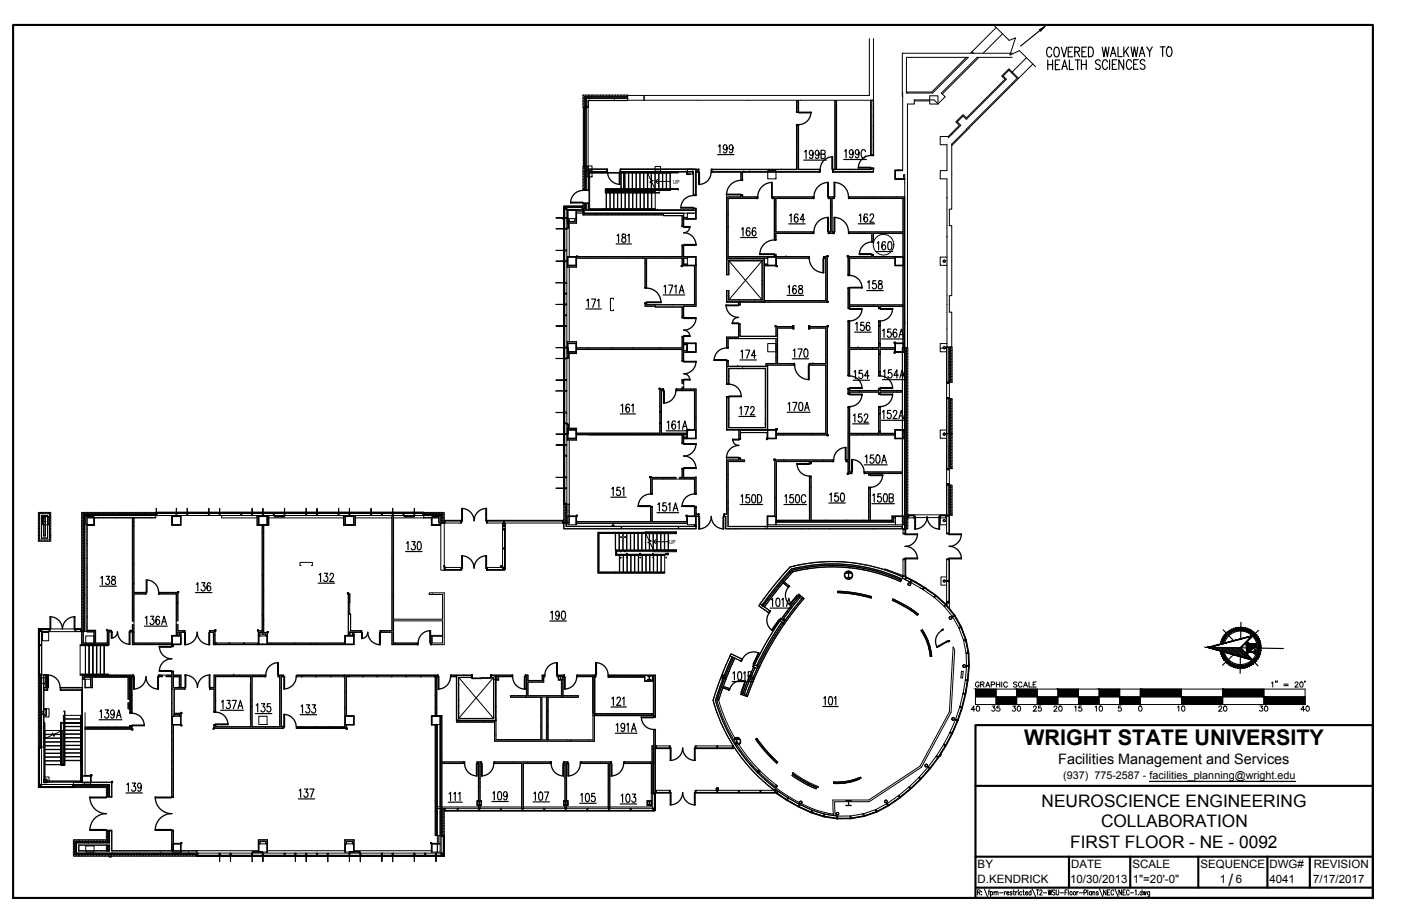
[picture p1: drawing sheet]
<svg xmlns="http://www.w3.org/2000/svg" width="432mm" height="279mm" viewBox="0 0 432 279" stroke-linecap="round" stroke-linejoin="round" font-family="sans-serif">
<defs><g id="words">
<text font-size="6.7" x="315.7" y="229.8">WRIGHT STATE UNIVERSITY</text>
<g font-size="5.3">
<text x="321" y="248.8">NEUROSCIENCE ENGINEERING</text>
<text x="339.4" y="255.2">COLLABORATION</text>
<text x="329.9" y="261.6">FIRST FLOOR - NE - 0092</text>
<text x="378.6" y="273.1">/</text>
</g>
<g font-size="4.4">
<text x="299.9" y="213.1">GRAPHIC SCALE</text>
<text x="298.4" y="220.5">40</text>
<text x="304.8" y="220.5">35</text>
<text x="311.1" y="220.5">30</text>
<text x="317.5" y="220.5">25</text>
<text x="323.8" y="220.5">20</text>
<text x="330.2" y="220.5">15</text>
<text x="336.5" y="220.5">10</text>
<text x="361.9" y="220.5">10</text>
<text x="374.6" y="220.5">20</text>
<text x="387.3" y="220.5">30</text>
<text x="400" y="220.5">40</text>
<text x="326.2" y="235.7">Facilities Management and Services</text>
</g>
<g font-size="3.5">
<text x="301.3" y="267.7">BY</text>
<text x="330.2" y="267.7">DATE</text>
<text x="349" y="267.7">SCALE</text>
<text x="370" y="267.7">SEQUENCE</text>
<text x="391.3" y="267.7">DWG#</text>
<text x="404.9" y="267.7">REVISION</text>
<text x="301.3" y="272.4">D.KENDRICK</text>
<text x="329.8" y="272.4">10/30/2013</text>
<text x="349.1" y="272.4">1&quot;=20'-0&quot;</text>
<text x="375.9" y="272.4">1</text>
<text x="380.9" y="272.4">6</text>
<text x="391.3" y="272.4">4041</text>
<text x="404.7" y="272.4">7/17/2017</text>
</g>
<text font-size="3.3" x="327.7" y="240.3">(937) 775-2587 - facilities_planning@wright.edu</text>
<g font-size="1.7">
<text x="207.5" y="56.6">UP</text>
<text x="206.2" y="167.8">UP</text>
</g>
</g></defs>
<!-- layer: A-EXISTING -->
<g fill="none" stroke="#000" stroke-width=".31">
<path d="M267.9 11.9v17.5h-69.4v1.5h70.7v-19M278.1 16.4h.1M279.4 17.7h19l-11 11h-8zM297.9 17.7l-10.7 10.7h-7.8M299.1 16.4l.5-.4 .5 .4M301.3 17.7l.2 .2-11.1 11.1M312 16.4h-33.9l.1 36.2h-2.2v2.6h2.5v-1.3h.3l.1 109.2M312 17.7h-10.9l-11 11 1.2 1.2-2.2 2.1-1.2-1.2h-6.1v1.3h-2.1v75.1h-.9v-26.6M179.7 29.3h13.7v1.7h-12v2.1h-1.7zM179.8 33.1v18.2M179.8 29.3l-.1 .2M179.9 33.5v17.8"/>
<path d="M180.1 30.9l-.4 .4M180.1 30l-.4 .4M180.1 31.8l-.4 .4M180.1 32.7l-.4 .4M180.2 33.5v17.8zM180.2 33.5v17.8M180.3 33.5v25M180.3 31.7h.3M180.3 31h.3M180.3 32.3h.3M180.3 32.9h.3M180.4 29.9v3.2"/>
<path d="M180.6 31.4v.1M180.7 30.3v2.8M180.7 33.5h-.8v-.4h.8v18.2M180.8 29.3l-.4 .4M181.1 29.9v.3M181.3 33.1v18.1M181.6 29.3l-.3 .4M181.7 29.9v.3M182 30.3h-1.4v2.5h.7v-1.9h.7M182.3 29.9v.3M182.6 29.3l-.4 .4M182.7 30.3h.1"/>
<path d="M183 29.9v.3M183.4 29.3l-.3 .4M183.6 29.9v.3M184.2 29.9v.3M184.3 29.3l-.3 .4M184.9 29.9v.3M185.1 30.2l-.1 .1M185.2 29.3l-.3 .4M185.5 29.9v.3M186.1 29.9v.3M186.1 29.3l-.3 .4M186.8 29.9v.3"/>
<path d="M187 29.3l-.3 .4M187.4 29.9v.3M187.9 29.3l-.3 .4M188 29.9v.3M188.7 29.9v.3M188.8 29.3l-.4 .4M189.3 29.9v.3M189.3 31h.1M189.7 29.3l-.4 .4M189.9 29.9v.3M190.6 29.9v.3M190.6 29.3l-.4 .4"/>
<path d="M191.1 30.2v.1M191.2 29.9v.3M191.5 29.3l-.4 .4M191.8 29.9v.3M192.4 29.3l-.4 .4M192.5 29.9v.3M193.1 29.9v.3M193.3 29.3l-.4 .4M193.4 29.7h-13.3v3.4M193.4 29.9h-13.1v3.2M193.4 29.4h5.1v1.5h-5.1zM193.4 30.2h-12.8v2.9"/>
<path d="M193.4 31h-12.1v2.1M193.4 30.3l-13.1 .1M245.5 31h.6v3.4h-.6zM245.5 39.7h.1M245.5 33.2h.1M245.5 40l.1 .1M245.6 39.7h.1M245.6 33.2h.1M245.6 38.6v13.7h-26.2M245.6 31v3.4M246 38.6v13.7h6.6M246 31v3.4"/>
<path d="M246.1 38.6v13.7h6.5M246.1 31v3.4M246.1 31.7v.1M257.3 31v21.2M257.4 33.5l-.1 .1M257.4 31v21.3M257.7 31.6h.1M257.7 34.1h.1M257.7 37.3h.1M257.7 36.8h.1M257.7 31v21.3M257.8 38.5v.1"/>
<path d="M257.8 31v21.3h10.6v-.3M268.4 30.9h.9v16.9h-.9zM268.4 32.4v.1M268.4 30.9v16.9M268.5 30.9v16.9M269.1 30.9v16.9M269.1 33.2h.1M269.1 35.7h.1M269.1 38.9h.1M269.1 38.6v.1M269.2 30.9v16.9M269.2 35.6v.2"/>
<path d="M278.1 28.7l.1 1.1M281.7 32h.1M281.8 31.1h4.7M286.6 29.5h2.5v2.6h-2.6v-2.5M295.6 38.6l-1-1 2.2-2.3 1.1 1.1 11.8-12-1-1 2.3-2.2 2.9 2.9-20.6 20.8M295.7 38.7l-3.4 3.4M179.7 51.3h1.7v7.2h-1.7zM179.7 58.5h1.7v.3h-1.7zM180.1 53.4l-.4 .4M180.1 54.3l-.4 .3M180.1 55.2l-.4 .4M180.1 56.1l-.4 .3"/>
<path d="M180.1 57l-.4 .3M180.1 57.9l-.4 .3M180.1 51.3v7.2M180.1 51.6l-.4 .4M180.1 52.5l-.4 .3M180.3 52.6h.3M180.3 55.2h.3M180.3 53.2h.3M180.3 53.9h.3M180.3 54.5h.3M180.3 55.8l.3 .1M180.3 56.4h.3"/>
<path d="M180.3 57.1h.3M180.3 57.7h.3M180.3 58.3h.3M180.3 52h.3M180.4 51.3v7.2M180.6 51.3v7.2M180.7 51.3v7.2M181 52.4h1.5v2.2h-1.5zM181 51.2h1.5v1.2h-1.5zM181.3 55.2h.1M181.3 57.6h.1M181.3 51.3v7.2"/>
<path d="M181.4 52.1h5.6v.9h-5.6zM181.4 52.2h5.6M181.4 52.3h5.6M181.4 53h5.6M181.4 52.9h5.6M186.6 58.2h22.5v.4l-.1-.2h-22.3v1h16.5l.1-.2v.3h-16.7zM186.9 58.5h19.7v.2h-19.6v.4l14.9 .1h-15zM186.9 59.3v5.1M187 52.1h.3v.9h-.3zM188 59.3v5.1M188.1 59.3v5.1M189.1 59.3v5.1"/>
<path d="M189.2 59.3v5.1M190.3 59.3v5.1M190.4 59.3v5.1M191.1 52.1h.2v.9h-.2zM191.3 52.1h23.2v8h-.9v-7.1h-22.3zM191.3 52.2h23.2v.8M191.3 52.3h23.1v7.8M191.3 52.9l22.5 .1M191.3 53h22.4v7.1M191.4 53.4v5.1M191.5 53.4h15.1M191.5 58.5h11.6"/>
<path d="M191.5 53.4v5.1M191.5 59.3v5.1M191.5 58.5h-4.7v5.9M191.6 59.3v5.1M192.2 53v5.7h7.1v-.2h-6.9v-5.5M192.5 53.4v5.1M192.6 53.4v5.1M192.6 59.3v5.1M192.7 59.3v5.1M193.7 53.4v5.1M193.8 53.4v5.1M193.8 59.3v5.1"/>
<path d="M193.9 59.3v5.1M194.9 53.4v5.1M195 53.4v5.1M195 59.3v5.1M195.1 59.3v5.1M195.7 52.9h.1M196 53.4v5.1M196.1 53.4v5.1M196.1 59.3v5.1M196.2 59.3v5.1M196.8 52.1v.1M197.2 53.4v5.1"/>
<path d="M197.3 53.4v5.1M197.3 59.3v5.1M197.4 59.3v5.1M198.3 53.4v5.1M198.5 53.4v5.1M198.5 59.3v5.1M198.6 59.3v5.1M198.6 53h.1M199.5 53.4v5.1M199.6 53.4h9.4v-.2h-9.5l1.1 2.3 .7 .2-1 .5 .7 .2 1.1 2.3M199.6 53.4v5.1M199.6 59.3v5.1"/>
<path d="M199.7 59.3v5.1M200.1 53h.1M200.7 53.4v5.1M200.8 53.4v5.1M200.8 59.3v5.1M200.9 59.3v5.1M201.8 53.4v5.1M201.8 58.2l.2 .5M201.9 51.3h1.7v1.5h-1.7zM201.9 53.4v4.8M201.9 59.3v5.1M202 55.9h4.6"/>
<path d="M202.3 52.9h.1M202.7 55.3l-.7 .6 .7 .7M203 53.4v4.8M203 58.4v.1M203.1 53.4v4.8M203.1 58.4v.1M204.2 53.4v4.8M204.2 58.4v.1M204.3 53.4v4.8M204.3 58.4v.1M205.3 53.4v4.8M205.3 58.4v.1"/>
<path d="M205.4 53.4v4.8M205.4 58.4v.1M206.5 53.4v4.8M206.5 58.4v.1M206.6 53.2h-25.1v11.4h20.4v-.2h-20.2v-11h9.8M206.6 58.7h-19.6v.3h14.9v.3h-15.1M206.6 53.2h.1M206.6 58.4l-3.5 .1M206.6 53.4v4.8M206.6 53h.1M207 52.9v.1M211.7 53h.2v.7l.8 .1h-1z"/>
<path d="M211.7 53v.8h1M211.9 52.9h.1M211.9 52.2h1.6v1.5h-1.6zM213.7 56h.1M213.7 58.4h.1M214.4 56.1l.1 .1M214.5 53v7.1M214.5 52.2h.7v.9h-.7zM214.5 57.9h.1M214.5 53h.7M214.5 52.3h.7M219.4 52.2h26.1v-13.6h.6v13.6h6.5v.9h-23.7v2.3h-.5v-2.3h-9z"/>
<path d="M219.4 53h9M219.4 53h9v2.4M219.7 52.2h.1M222.6 53h.1M224.4 52.2l.1 .1M224.9 52.3h.1M228.4 53.5h.1M228.8 53h23.8M229.2 53h.1M229.5 53l.1 .1M231 53h.1M231 53v.1"/>
<path d="M236.6 52.6h2.6v2.6h-2.6zM240.8 53l.1 .1M240.9 52.3h.1M240.9 52.2v.1M245.5 48.7h.1M245.5 42.2h.1M245.5 47h.1M245.5 51.1h.1M245.6 48.7h.1M245.6 42.2h.1M245.6 47h.1M245.6 51.1h.1"/>
<path d="M245.6 40.9h-.1M245.6 47.3l-.1 .1M245.6 40.8v.1M246 42.5l.1 .1M246.1 42.6h.1M246.1 49.6v.1M247 52.3h.1M247.5 52.2l-.1 .1M249.2 53h.1M249.3 52.3h.1M252.1 53.1h.1M252.6 53h-23.8v2.4"/>
<path d="M256.8 52.3h.6M257.3 52.2h.1M257.3 42.6l.1 .1M257.3 40v.1M257.7 40.5h.1M257.7 49.5h.1M257.7 43h.1M257.7 46.2h.1M257.7 51.9h.1M257.8 44.1l-.1 .1M260.2 53l-.1 .1M261.9 52.2h.1"/>
<path d="M262 53.1h.1M266.6 52.2l.1 .1M268.5 52v.3h-11.7M268.5 41.8l-.1 .1M269.1 52v1h-12.3M269.1 42.2h.1M269.1 44.6h.1M269.2 52v1h-12.4M269.3 52v1.1h-12.5v-.9h.5M269.3 52h-.9v.2h-10.6M277 52.6h.1M278.1 52.5h-2.2v2.7h2.9"/>
<path d="M278.5 54.4h.1M278.8 55.2h-2.8v-2.6h2.1v-.2h-2.3v2.9h3M278.8 56.4h.1M289.8 42.1h2.5v.4l3.8-3.8-1.1-1.1 1.8-1.8 1.1 1 12.3-12.4-1-1 1.8-1.8 2.5 2.5-20.2 20.3v20.1h-.7v5.1h.7v21.6h-.7v5.1h.7v10.8h-1.4v-51.9h-2.1v-2.6h2.1v-8h-2.1zM173.5 67.2v.5h.2M173.7 67.1l-.2 .1M174 63.9l.1 3.3v-3.3h-.2l.1 3.1M174 70.6l.1 6.6zM174 70.7v6.4M174 70.7h.7v6.4M174 70.7l-2.7-.2 3.4-.1v.3M174 67.2l.1 3.3z"/>
<path d="M174 67.4v3M174 67.4h.7v3M174 67.4l-2.7-.2 3.4-.2v.4M174 77.3l.1 3.2zM174 77.4v3M174 77.4h.7v3M174 77.4l-2.7-.2 3.4-.1v.3M174.1 63.8l5.3 .1zM174.1 63.9l.8 .7-.2 .2zM174.1 64.6h.4M174.7 67.2h.4v3.3h-.4h.4v-3.2zM174.7 63.9v.4"/>
<path d="M174.7 64.8v2.2M174.9 68.2h.1M174.9 64.7h2.8v4.1h-2.8zM174.9 68.8h2.7M174.9 64.6h4.5M175 79.3h2.6v2.5h-2.6zM175 64.9h2.6v2.5h-2.6zM175.4 63.6h-1.6v3.6M175.4 67.4v.9M175.4 68.8v10.3M177.3 67.4v1h-2.3M177.6 67.4h-.4v.9h-2.2"/>
<path d="M177.6 67.4h.1M177.6 67.4v-2.5h-2.6v3.9M177.6 64.8h-2.7v4M177.7 79.6h21.1v9.1h.5v-9.1h10.9v2.4h3.9M177.7 79.1v3.3h-2.8v-3.3h35.3v-3.3h.5v3.3h3.8v15.4h-3.8v3.3h-.5v-3.1h-8.2v-.7M177.7 64.9h2.1v.8M177.7 79.1h.1M177.7 65.7h2M177.7 79.6h21.2v9.1M177.7 65.3h2M178 79.1h.1M179.4 63.7l-5.3 .1"/>
<path d="M179.4 63.7h.3v.9h-.3zM179.7 62.8h1.7v1.8h-1.7zM179.7 63.6h-6v3.6M179.7 62.6h1.7v.2h-1.7zM179.7 64.6v1.7h24.8M179.7 66.2l24.8 .1M179.7 64.9v1.4M179.8 65.7h34.6v-.8h-34.3v.8M179.8 64.9h.3M179.8 65.8h30.9M179.8 65.7v.5M180.1 63.2l-.4 .4h-5.9v91.9l-.1-88.3"/>
<path d="M180.1 64.1l-.4 .4M180.1 62.8v1.8M180.3 63.4h.3M180.3 64h.3M180.3 62.8v1.8M180.4 62.8v1.8M180.6 62.8v1.8M180.7 62.8v1.8M181 79.6h.1M181.3 62.8h.1M181.3 64.1h.1M181.3 62.8v1.8"/>
<path d="M182 79.6h.1M182.1 66.2h.1M182.8 79.6h.1M183.7 66.3h.1M185 79.1h.1M186.6 64.7v.1M186.9 79.1v.1M187.7 64.7h.1M188.7 66.2h.1M190.6 66.2l-.1 .1M193.3 79.6h.1M194.3 64.7l-.1 .1"/>
<path d="M196.1 64.8h.1M197.8 64.7l.1 .1M198 79.6h.1M198.2 79.1l-.1 .1M200.5 79.1l.1 .1M201.8 66.2v.1M202.7 64.8h.1M204.5 66.3v.2h5.7v3.2h.5v-2.1h3.8v-2.7l-.1 2.5M204.5 66.5h6.2M205.4 79.6h.1M209.1 64.8h.1M209.4 79.1v.1"/>
<path d="M210.3 66.5v3.2M210.3 75.8v3.4h-35.4v3.2M210.3 79.6v2.3h4.2M210.7 65.8v3.9M210.7 75.8v3.4h3.8M210.7 79.6v1.9h1.2M210.7 67.1h1.2M210.7 76.9h.1M210.7 65.7v1.4M210.7 67h1.2v.6M210.8 79.6v1.8h1.1v.4M211.9 79.3h2.5v2.5h-2.5z"/>
<path d="M211.9 65.7h2.5v1.7h-2.5zM211.9 79.1v.5h-1.2M211.9 79.6h-12.7v9.1M211.9 79.3h2.5v2.5M211.9 67.4h2.5M213.6 64.7h-32.2v.2h33.1v-.5h-.9v.4M213.6 64.1h.9v.3h-.9zM213.6 60.1h.9v.2h-.9zM213.7 64.4l.1 .5-32.4-.1M214.4 64.4v.5M214.5 64.4v3.1h-3.8M223.9 67.6h.1"/>
<path d="M223.9 62.8l.1 .1M224 62.1h-.1M224 79.9l-.1 .1M224.4 67.4h.1M224.4 76.3h.1M224.4 65.7h.1M224.4 69.8h.1M224.4 74.7h.1M224.4 78.7h.1M224.4 70v.1M224.4 79.6h12.2M224.4 79.2h14.3"/>
<path d="M224.4 66.1v.1M224.4 79.6v.1M225 79.7h.1M225.3 79.8h.1M227.4 60.7l.1 .1M228.4 60.3v.5h-4.4v18.9M228.8 60.3v.5h4.5M229.3 60.7h.1M233.3 61.2h-8.9v18.5M236.6 79.3h2.6v2.5h-2.6zM236.6 79.1v.6h-12.2M236.6 79.3h2.6"/>
<path d="M238.2 60.7h12.4v.5h-11.4v10.3h11.4v.5h-11.4v1.8h-.6v-12.6h-.4zM238.2 60.8h12.4M238.2 61.2h.5v12.6M238.6 79.1h-14.2v-17.9h8.9v-.5h-4.4v-.4h-.5v.4h-4.5v19h.5M238.6 79.2v-.5h.6v3.1M238.6 70.4h.1M238.7 65.5v.1M238.7 78.7v.6M239.1 78.7v.6M239.1 72.8l.1 .1M239.1 69.9v.1M239.2 79.1h10v.5h-9.9"/>
<path d="M239.2 79.2h10M239.2 63.4l-.1 .1M239.2 79.2v2.7h-3.6M239.2 79.6h10M239.3 79.6v2.4M239.9 61.2h.1M240.4 61.2h.1M241.9 71.5v.1M242.2 79.2h.1M242.8 79.1v.1M243 71.5l.1 .1M244.4 60.7v.1"/>
<path d="M246.5 61.2h.1M247.1 72h.1M247.6 79.6h.1M250.6 61.2h-11.5v10.4h11.5M250.6 72h-11.5v1.8M254.1 79.6h.5v13.1h-19M254.1 79.2h.8v13.9M254.8 79.1h.2v.2M254.8 79.1h.1M254.8 79.1h.2M254.9 78.9h.4v.3l-.1-.3zM255 79.1h-.9v.5h.4v13.1h-18.9v.5"/>
<path d="M255 79.1v14.1l-19.4-.1M255 79.3h.1M255.5 60.8h1.4M255.5 61.2h.5v10.4h-.5M255.5 72h1.4M255.9 61.2h-.4v-.5h1.4v.5h-.5v10.3h.5v.5h-1.4v-.5h.4M255.9 67.8l.1 .1M256 63.3h.1M256 65.7h.1M256 69h.1M256.4 63.7v.1M256.4 65.9h.1"/>
<path d="M256.9 61.2h-.5v10.4h.5M261.1 78.9h.4h-.3l-.1 .3zM261.4 79.1h7.3v-.4h.5v.4h9.1M261.4 79.1v.2M261.4 79.3h.1M261.4 79.1v5.7h.5v-5.2h13.9v2.4h2.5M261.6 79.1h.1M261.7 60.8h17.1M261.7 61.2h17M261.7 72h7.1v2.5M261.7 71.6h16.7M262.3 72h.1"/>
<path d="M262.5 79.1v.1M262.9 61.2h.1M264.5 71.5h.1M264.8 79.1l-.1 .1M265.6 71.6h.1M266.4 71.5l-.1 .1M266.5 79.6h.1M267 60.7l-.1 .1M268.8 78.7v.5h-7.4v5.6M268.8 60.7v.1M269.1 78.7v.5h9.3M269.7 60.8h.1"/>
<path d="M271.3 79.1v.1M271.5 60.7l.1 .1M272.9 71.6h.1M274 71.5h.1M275.8 79.1l.1 2.8h2.5M275.9 79.6h-14.1v5.2M276 79.3h2.5v2.5h-2.5zM276.2 60.7l.1 .1M278.3 79.3v2.5M278.4 79.3h-2.4v2.5h2.4M278.4 72h-9.3v2.5M278.4 61.2v46"/>
<path d="M278.7 60.8l.1 102.3M278.8 60.7h-17.1v.5h16.6v10.3h-16.6v.5h7v2.5h.5v-2.5h9.1v7.2M278.9 76.4h-.1M291.9 79.3h-2.1v2.5h2.1M291.9 61.2h.1M291.9 73.1h.1M171.3 93.8l3.4-.1v.3zM173.9 90.7l.1 3M173.9 97.4l.1 3M173.9 90.4h.8v.3h-.8zM173.9 97.1h.8v.3h-.8zM174 93.9l.1 3.2z"/>
<path d="M174 90.7l.1 3.1zM174 97.4l.1 3.1zM174 87.2l.1 3.2zM174 94l-.1 3.1M174 87.4l-.1 3M174 87.4h.7v3M174 87.4l-2.7-.2 3.4-.1v.3M174 80.6l.1 6.6zM174 80.7v6.4M174 80.7h.7v6.4M174 80.7l-2.7-.2 3.4-.1v.3M174.7 90.7v3"/>
<path d="M174.7 94v3.1M174.7 97.4v3M174.9 80.4h.1M174.9 82.3h2.8M175 81.8h2.6M175 81.9h2.6M175.4 82.4v23M177.6 81.9v-2.6h-2.6v3M189.1 92.3v-.3h-1v3.8h1v-.3M198.8 81l.1 .1M198.9 93.5v.9h3.1M199.2 82h.1"/>
<path d="M199.2 84.4h.1M199.2 87.7h.1M199.3 85.3l-.1 .1M202 94.7h8.3v3.1M207.2 94h.1M209.9 81.9l.1 .3h.3h-.4zM210.2 81.8v.2h.2M210.2 81.8h.1M211.9 81.8h2.5M211.9 81.8v.2M214 82v12h-14.7v-.5h-.5v1h3.2M214.1 81.9v12.1h-14.9v-.5"/>
<path d="M214.5 94.4h-3.8v3.4M214.5 93.6v.1M214.5 82h.1M214.5 84.9h.1M224 91.3h.1M224 91.2v.1M224 84.7v-4.9h11.5v13.3h-11.5v-3.5M224.6 84.7v-4.3h10.3v12.1h-10.3v-2.9M224.6 91.5v.1M224.7 80.5v4.2h-.8v-5h11.7v13.5M224.7 92.4v-2.8h-.8v3.6h11.7M224.7 92.4h10.1"/>
<path d="M224.7 80.5h10.1M224.7 80.5l10.1 11.9M225.7 93.1v.1M227.5 80.4l.1 .1M227.6 93.2h.5v.7h-.5zM227.6 93.4h.1M227.7 93.2v.7M227.9 92.4l.1 .1M228 93.2v.7M230.8 92.4h.1M232.7 92.4l-.1 .1M234.5 92.4v.1"/>
<path d="M234.8 80.5v11.9M234.8 86.5l.1 .1M234.8 80.5l-10.1 11.9M234.9 90.9h.1M234.9 84.4h.1M234.9 87.7h.1M235.2 93.1h-.1M235.6 93.2h.1M235.6 81.5h1M236.6 81.8v-.4h-1v.6h3.7M236.6 81.8v.2M236.6 81.8h2.6"/>
<path d="M237 93.1v.1M239.1 82h.1M239.2 82.2h.4v-.3l-.1 .3M239.2 82.2h.1M239.3 81.8v.2M242.1 92.7h.1M242.9 92.7h-.1M246.9 92.7h.1M249.4 92.7h.1M252.7 93.1l.1 .1M254.5 86.1h.1M254.5 82.8h.1"/>
<path d="M254.5 88.5h.1M254.5 91.8h.1M254.8 93h.1M254.9 93.3h.3l.1-.4v.4zM254.9 87.2h.1M255 82.4v.1M255 92.8h.1M255 92.8v.2h-.2h.2M261.4 80.6h.1M261.4 80v.1M261.4 89v5.9M261.4 99.2v16.6"/>
<path d="M261.8 80.4h.1M261.8 89.3h.1M261.8 82.8h.1M261.8 91.8h.1M261.8 99.2v8.1h9v-1.2M261.8 92.6v.1M261.8 89v5.1h16.6M261.8 94.9v-.4h9v.4M261.9 94.5h.1M266.6 94.5h.1M269.2 94h.1M270.8 94.7h.1"/>
<path d="M270.8 99.2h.5v1.1h-.5zM270.8 99.2l.1 1.4h.2l-.2-.2M271.2 99.2v1.1M271.3 99.3h.1M278.3 81.9v12.1h-16.4v-5h-.5v5.9h.5v-.4h8.9v.4h.5v-.4h7v11.3M278.4 94.5h-7.2v.4M278.8 96.4h.1M278.8 99.4h.1M278.8 99h.1M278.8 89.5h.1M278.8 94.7h.1M278.9 99.4l-.1 .4"/>
<path d="M278.9 98.2l-.1 .1M171.3 100.5l3.4-.1v.3zM171.3 107.2l3.4-.1v.3zM171.3 110.5l3.4-.1v.3zM171.3 117.2l3.4-.1v.3zM174 107.2l.1 3.3zM174 117.3l.1 3.2zM174 110.6l.1 6.6zM174 100.6l.1 6.6zM174 107.4v3M174 117.4v3M174 110.7v6.4"/>
<path d="M174 100.7v6.4M174.7 107.2h.4v3.3h-.4h.4v-3.2zM174.7 100.7v6.4M174.7 107.4v3M174.7 110.7v6.4M174.7 117.4v3.3M174.9 107.2h.1M174.9 105.4v3.6M174.9 105.4h2.8v3.6h-2.8zM174.9 105.8l.1 .2M174.9 109h2.8M175 106h2.6v2.5h-2.6z"/>
<path d="M175 106h2.6M175 105.8h2.6M175 108.6h2.6M175 106v2.5M175.4 109v23.1M177.6 108.5h-2.6v.5M177.6 105.8v2.8M177.6 107.7h32.7v3.5M177.7 107.3h32.5v-3.4h.5v1.9h3.8v2.8h-3.8v2.6h-.5v-3.4h-32.5M181.1 107.3h.1M184.4 107.8h.1M185.1 107.7l.1 .1"/>
<path d="M188.5 107.3l-.1 .1M191 107.8h.1M195 107.3v.1M196.4 107.8h.1M203.1 119.7l.4 .1h-.3l-.1 .3zM203.3 120h.3zM203.3 120l.1 .2zM203.4 120v6.8h.5M203.4 120h.9v.5h-.4v10.2M203.5 119.7v.1M203.7 107.3v.1M207 107.7l-.1 .1"/>
<path d="M210.2 118.4v-1h.5v2.6M210.2 119.3v.7M210.3 103.9v3.5h-32.7M210.3 117.4v1M210.3 119.3v1.2M210.7 103.9v7.3M210.7 117.4v1M210.7 119.3v.7M210.7 105.8h3.8M210.7 108.6h3.8M210.7 108.2h1M210.7 108.1l1 .1"/>
<path d="M210.7 106.2v2M210.7 106.3h1M211.2 105.8h.1M211.7 106.3v1.8M211.7 108.6h.1M211.7 106.2v2.4M211.8 105.8v.4h-1.1M211.9 106h2.5v2.5h-2.5zM212.8 120h.1M223.9 105l.1 .1M224 111.4v6.9M224 113.1v5.2"/>
<path d="M224.4 112.9h12.2M224.4 107.1v-2.7h14.8v7.8h-3v.7M224.4 111.4v1.7M224.4 105.6h.1M224.4 112.1h.1M224.4 112.9v-1.5h-.5v6.9h.8v-4.6h11.2v18.1h-11.2v-9.3h-.8v10.1h3.8v2.7h.5v-1.9h8.3M224.6 118.3v-4.7h11.4v18.3h-11.4v-9.4M224.7 116.1h.1M227 113.6v.1M227.4 113h.1M227.4 112.9v.1M227.6 103.9h-3.7v3.2h.5v-2.6h14.8v7.6h-3.1v.8"/>
<path d="M227.6 100.7h.1M227.6 104h-3.6v3.1M227.6 102.3h.1M227.7 100v4M228 100v3.8h11.2v-3.1h5.2M228.1 102l-.1 .1M228.9 113.7h.1M230.1 104.4h.1M230.5 104.4v.1M231.7 113.6h.1M233.2 112.9v.1M234 112.9l-.1 .1"/>
<path d="M235.9 112.9l-.1 .2M236 112.9l-12 .2M236.5 115.3h.1M236.5 118.6h.1M236.5 113.8h.1M236.5 112.9v19.6h-12.5v-10M236.6 118.3h-.1M236.6 112.9h.1M236.6 106h2.6v2.5h-2.6zM236.6 118.2v.1M237.1 104.4l-.1 .1M237.3 112.1h.1"/>
<path d="M238.9 100.4l.4 .1h-.4v.3zM239.2 110.3v.1M239.2 110.4h.1M239.4 100.7h-.3l.1 .2M239.7 112.1h5v.5h-8.1v22.6h2.6M239.7 101.2h4.7v-.5h-.2h.2v.5h-.2M241.1 100.7h.1M242 100.7h.1M243.3 112.6h.1M243.9 112.1l-.1 .1M244.2 100.7h-5v3h-11.1v-3.7h-.5v4.5M244.3 100.4h.4v1.1h-.4l.3-.1v-.9z"/>
<path d="M244.4 101.1h-4.8v11.1h5.1M244.7 112.6h-8.1v20h-8.4M249.2 100.4h.4l-.3 .1v.9l.3 .1h-.4zM249.5 100.7h5.5v33.4M249.5 101.1h5.1v11.1h-5M249.5 100.7h5.4v33.4h-15.7M249.6 112.6h5v21.1h-15.4M249.7 101.2h4.8v10.9h-4.9v.5h4.9v21h-15.2M249.7 100.7h-.2v.5h.2h-.2M250.6 112.2h.1M253.6 101.1v.1M254.5 115.3h.1"/>
<path d="M254.5 118.6h.1M254.5 103.9h.1M254.5 112.9h.1M254.5 109.6h.1M254.5 106.4h.1M254.5 110.8l.1 .1M254.8 100.7h.2v.2zM254.9 100.4h.4v.4l-.1-.3zM255 109.1l-.1 .1M255 102.5v.1M261.4 120h.5v.4h8.9v-.4h.5v.4h6.8v.5h-6.8v.5h-.5v-.5h-8.9v.5h-.5zM261.4 104.4v.1"/>
<path d="M261.4 120v1.4M261.8 107.2h.1M261.8 100.7h.1M261.8 105.6h.1M261.8 109.6h.1M261.8 114.5h.1M261.8 120v.5h9v-.5M261.8 110.2v.1M261.9 112.2v.1M261.9 108.5h.1M261.9 107.2v-8h-.5v16.6h.5v-8.1h8.9v8.1h.5v-1.1h-.5l.5-.1M264.5 107.2h.1"/>
<path d="M265.6 107.2v.1M267.1 107.7h-.1M268.9 107.7h.1M270.8 106.1h.5v1.1M270.8 106h.3M270.8 109v-1.3h-9v8.1M270.8 114.7v1.1M270.9 114.5l.2 .2zM270.9 109.1l.2 .2zM270.9 106v-.2l.2 .2M270.9 100.6v5.2M270.9 109.3v5.2"/>
<path d="M271.2 106.1v1.2h4.7M271.2 120v.5h6.9M271.2 114.7v1.1M271.3 100.5l-.5-.2v6.9M271.3 105.9l-.2 .1M271.3 100.3v5.8M271.3 109v5.7M275.6 108.5v.4h.3h-.3zM275.6 105.5l.3 .1h-.3v.3zM275.8 107.7h-4.5v1.3h-.5l.5 .1M275.8 108.4h.1M275.8 105.8v.2l.2-.2z"/>
<path d="M275.8 108.6h.2M275.9 107.7h-4.7v1.3M275.9 105.8h2.5M275.9 108.6h2.6M275.9 105.5v.1M276 106h2.5v2.5h-2.5zM276 105.8h.1M276 108.6v.1M278.1 107.2h1.7v55.9h-1.7zM278.1 109.4v.1M278.2 111.2l-.1 .1M278.2 107.2v55.9"/>
<path d="M278.3 106v1.2h.5M278.3 105.8h-2.5v2.9M278.4 106h-2.4v2.5l2.5 .1h-2.7M278.8 113.7h.1M278.8 111.2h.1M278.8 108h.1M278.8 116.9h.1M278.9 112.9h.3M278.9 108.5h.3M278.9 113.6h.3M278.9 107.9h.3M278.9 109.1h.3"/>
<path d="M278.9 109.8h.3M278.9 110.4h.3M278.9 111h.3M278.9 111.7h.3M278.9 112.3h.3M278.9 114.2h.3M278.9 114.8h.3M278.9 115.5h.3M278.9 116.1h.3M278.9 116.7h.3M278.9 117.4h.3M278.9 118h.3"/>
<path d="M278.9 118.7h.3M278.9 119.3h.3M278.9 119.9h.3M279.2 107.2v55.9M279.4 107.2v55.9M279.8 107.2l-.4 .4M279.8 108.1l-.4 .4M279.8 109l-.4 .4M279.8 109.9l-.4 .4M279.8 110.8l-.4 .4M279.8 111.7l-.4 .4M279.8 112.6l-.4 .4"/>
<path d="M279.8 113.5l-.4 .4M279.8 114.4l-.4 .4M279.8 115.3l-.4 .3M279.8 116.2l-.4 .4M279.8 117.1l-.4 .3M279.8 118l-.4 .4M279.8 118.9l-.4 .3M279.8 119.8l-.4 .4M289.8 107.4h2M291.1 107.5l-.1 .1M291.4 107.2h.1M291.8 107.1h1.6v10.7h-1.6z"/>
<path d="M291.8 118.2h.8v4.4h-.8v.3h.8v-.3h-.8zM291.8 117.8h.8v.4h-.8zM291.8 112h.1M291.8 113.7h.1M291.8 110.4h.1M291.8 108h.1M291.8 116.9h.1M291.8 108.7v.1M291.8 107.1v10.7M291.9 106h-2.1v2.5h2M291.9 101.4v.1M292.5 107.1v10.7"/>
<path d="M292.5 115.7h.1M292.5 107.2h.3M292.5 112.9h.3M292.5 108.5h.3M292.5 113.6h.3M292.5 107.9h.3M292.5 109.1h.3M292.5 109.8h.3M292.5 110.4h.3M292.5 111h.3M292.5 111.7h.3M292.5 112.3h.3"/>
<path d="M292.5 114.2h.3M292.5 114.8h.3M292.5 115.5h.3M292.5 116.1h.3M292.5 116.7h.3M292.5 117.4h.3M292.8 107.1v10.7M293.1 107.1v10.7M293.4 107.1l-.3 .3M293.4 108.8l-.3 .4M293.4 109.7l-.3 .4M293.4 110.6l-.3 .4"/>
<path d="M293.4 113.3l-.3 .4M293.4 114.2l-.3 .4M293.4 116l-.3 .4M293.4 116.9l-.3 .4M293.4 117.8h.1M293.4 107.9l-.3 .4M293.4 111.5l-.3 .4M293.4 112.4l-.3 .4M293.4 115.1l-.3 .4M171.3 133.9l3.4-.2v.3zM171.3 137.2l3.4-.1v.3zM173.9 130.7l.1 3"/>
<path d="M173.9 130.4h.8v.3h-.8zM174 133.9l.1 3.3zM174 130.7l.1 3.2zM174 137.3l.1 3.1zM174 127.2l.1 3.2zM174 134v3.1M174 137.4l-.1 3M174 127.4l-.1 3M174 127.4h.7v3M174 127.4l-2.7-.2 3.4-.1v.3M174 120.6l.1 6.6zM174 120.7v6.4"/>
<path d="M174 120.7h.7v6.4M174.7 130.7h.4v3.2h-.4l.4-.1v-3zM174.7 120.4l-3.4 .1 2.7 .2M174.7 130.8v2.9M174.7 134v3.1M174.7 137.4v3M174.9 132.1v3.6M174.9 132.1h2.7v3.6h-2.7M174.9 132.5l.1 .1M175 132.6h2.6v2.6h-2.6zM175 132.6h2.6M175 132.5h2.6"/>
<path d="M175 135.3h2.6M175 132.6v2.6M175.4 135.7v19.8M177.6 135.2h-2.6v.5M177.6 132.5v2.8M177.7 134.1h32.5h-28.7M183.6 133.6h.1M186 133.6h.1M197.2 133.6h.1M203.4 133.6v-2.9h.5v2.9M203.4 132.8v.1M203.4 131.8v.1"/>
<path d="M203.4 126.9l.2 .2zM203.4 130.4l.2 .2zM203.4 125.3v.1M203.4 130.7v2.9h-25.7v-1.5h-2.8v3.6h2.8v-1.7h34M203.5 127.1v3.3M203.8 130.7v2.9h7.9M203.9 127l-.5-.2v3.9l.5-.2M204 134v.1M204.3 120.4h-.5v6.4M204.3 120h-.9v6.8M207.8 134v.1M208 133.6h.1"/>
<path d="M208.5 120.4h5.6v12.1M208.5 120h6M209.7 134h.1M210.3 134v2.6M210.3 134.9h1.4M210.3 120.4v.1M210.7 134.1h1M210.7 134v2.6M210.7 135.2h3.8M210.8 134.1v.7h.9M211.7 135.3h.1M211.7 134v.9"/>
<path d="M211.7 135.2v.1M211.7 132.7h.1M211.9 132.6h2.5v2.6h-2.5zM212.4 132.6h.1M214 132.5v-12h-5.5v-.5h6v15.3h-3.8v1.3h-.5v-2.5M214.1 132.5h-2.4v1.1M214.5 132.5h-2.8v2.7M214.5 128.9h.1M214.5 132.6h.1M214.5 129.3v.1M223.9 122.9l.1 .1M224 122.5v10.1h3.8"/>
<path d="M224 126.9v.1M224.6 127.3h.1M224.6 129l.1 .1M224.7 122.6l-.1 .1M227.8 132.5v2.8M227.8 132.7h8.8M228.2 133.4h8.4M228.2 133.5v.1M228.2 132.5v.1M228.2 132.7v2.6M228.2 132.6h11v2.6M228.8 133.4h-.1"/>
<path d="M233.2 132.5l.1 .1M235.9 130.9h.1M235.9 124.3v.1M235.9 129l.1 .1M236.2 135.2v.3l.4 .1h-.4zM236.4 135.1h.1M236.4 135.1v.2h.3h-.3M236.5 132.6l2.7-.1v2.7h-2.7M236.5 121.8h.1M236.5 130.8h.1M236.5 124.3h.1M236.5 127.5h.1"/>
<path d="M236.5 133.4l-.1 1.9M236.6 132.6h2.6v2.6h-2.6zM236.6 132.5h2.7M239.1 132.5h.1M239.2 132.2h.4v.4l-.1-.4M239.2 132.2h.1M239.3 134.7h-.1M239.3 132.5h-.2h.2M239.3 134.1h15.7M239.3 132.5v1.2M239.3 134.1v1.2h-2.9M239.5 133.6v.1"/>
<path d="M241.5 134.1h.1M244.2 133.7h.1M250.1 134.1h.1M250.2 133.6v.1M254.5 121.8h.1M254.5 130.8h.1M254.5 124.3h.1M254.5 127.5h.1M254.5 133.2h.1M254.5 128.7v.1M254.8 134.1h.1M254.9 134.4h.1"/>
<path d="M255 124.6v.1M255 133.9v.2h-.2h.2M255 126.9l-.1 .1M255 120.4v.1M255.2 134l.1 .4h-.4h.3zM261.4 134.1v.1M261.4 125.6v16.3h-.4M261.8 127.5h.1M261.8 132.4h.1M261.8 136.5h.1M261.8 125.6v8.1h9v-.5M261.8 121.4v-.5h9v.5"/>
<path d="M261.8 130l.1 .1M261.8 134.6h.1M261.9 128.1h-.1M263.8 120.5h.1M264 134.1h.1M265 120.9h.1M265.9 134.1h.1M270.5 133.6v.1M270.8 127.5v6.1h-8.9v-8h-.5v16.2h-.4v.6h.4v3.6h.9M270.8 125.6h.5v1.9h-.5zM270.8 127.6h.3M270.8 125.6v1.9"/>
<path d="M270.9 127.6l.2 .2zM270.9 132.9l.2 .2zM270.9 127.8v5.1M271.1 127.6h.2M271.2 133.2v.5h4.7M271.2 125.6v1.9M271.3 133.1h-.5l.5 .1v.4h4.5M271.3 127.5v5.7M272.2 120.4h.1M275.4 120.9h.1M275.8 132.5h2.7v.1h-2.5v2.6l2.5 .1h-2.7zM275.8 134.1h-13.9v11.4h.4v.5"/>
<path d="M275.9 132.5h2.6M275.9 134.1h-14.1v11.5h.5M275.9 135.2h2.6M276 132.6h2.5v2.6h-2.5zM276.2 120.9h.1M278.1 120.9h-6.9v.5M278.5 133h.1M278.8 134.8h.1M278.8 120.2h.1M278.8 129.1h.1M278.8 138.1h.1M278.8 122.6h.1"/>
<path d="M278.8 125.9h.1M278.8 131.6h.1M278.8 133.4l.1 .1M278.8 124.7h.1M278.9 121.8h.3M278.9 127.5h.3M278.9 132.6h.3M278.9 133.3h.3M278.9 135.2h.3M278.9 120.6h.3M278.9 121.2h.3M278.9 122.5h.3"/>
<path d="M278.9 123.1h.3M278.9 123.7h.3M278.9 124.4h.3M278.9 125h.3M278.9 125.6h.3M278.9 126.3h.3M278.9 126.9h.3M278.9 128.2h.3M278.9 128.8h.3M278.9 129.4h.3M278.9 130.1h.3M278.9 130.7h.3"/>
<path d="M278.9 131.4h.3M278.9 132h.3M278.9 133.9h.3M278.9 134.5h.3M278.9 135.8h.3M278.9 136.4h.3M278.9 137.1h.3M278.9 137.7h.3M278.9 138.3h.3M278.9 139h.3M278.9 139.6h.3M278.9 136l-.1 .1"/>
<path d="M278.9 129.5l-.1 .1M279.8 137.7l-.4 .4M279.8 120.7l-.4 .3M279.8 121.6l-.4 .3M279.8 122.5l-.4 .3M279.8 123.4l-.4 .3M279.8 124.3l-.4 .3M279.8 125.2l-.4 .3M279.8 126l-.4 .4M279.8 127l-.4 .3M279.8 127.8l-.4 .4M279.8 128.7l-.4 .4"/>
<path d="M279.8 129.6l-.4 .4M279.8 130.5l-.4 .4M279.8 131.4l-.4 .4M279.8 132.3l-.4 .4M279.8 133.2l-.4 .4M279.8 134.1l-.4 .4M279.8 135l-.4 .4M279.8 135.9l-.4 .4M279.8 136.8l-.4 .4M279.8 138.6l-.4 .4M279.8 139.5l-.4 .4M290.8 134h-.1"/>
<path d="M291 134.2h.1M291.2 133.6h.1M291.4 133.8v.1M291.8 132.6h-2v2.6h2M291.8 133.7h1.6v10.8h-1.6zM291.8 122.9h1.6v10.8h-1.6zM291.8 134.8h.1M291.8 125.9h.1M291.8 131.6h.1M291.8 137.3h.1M291.8 128.3h.1M291.8 131.5v.1"/>
<path d="M291.8 138h.1M291.8 122.9v21.6M291.8 126.6v.1M292.5 122.9v21.6M292.5 132.6h.3M292.5 127.5h.3M292.5 133.3h.1M292.5 135.2h.3M292.5 123.1h.3M292.5 123.7h.3M292.5 124.4h.3M292.5 125h.3"/>
<path d="M292.5 125.6h.3M292.5 126.3h.3M292.5 126.9h.3M292.5 128.2h.3M292.5 128.8h.3M292.5 129.4h.3M292.5 130.1h.3M292.5 130.7h.3M292.5 131.4h.3M292.5 132h.3M292.5 133.9h.3M292.5 134.5h.3"/>
<path d="M292.5 135.8h.3M292.5 136.4h.3M292.5 137.1h.3M292.5 137.7h.3M292.5 138.3h.3M292.5 139h.3M292.5 139.6h.3M292.6 133.5h.1M292.6 132.5v1zM292.6 132.7h.3v.6h-.3M292.8 122.9v9.8M292.8 133.3v11.2"/>
<path d="M293.1 122.9v21.6M293.4 124.1l-.3 .4M293.4 139.3l-.3 .4M293.4 138.4l-.3 .4M293.4 123.2l-.3 .4M293.4 125.9l-.3 .4M293.4 127.7l-.3 .4M293.4 128.6l-.3 .3M293.4 129.5l-.3 .4M293.4 130.4l-.3 .3M293.4 132.2l-.3 .3M293.4 133l-.3 .4"/>
<path d="M293.4 134l-.3 .3M293.4 134.8l-.3 .4M293.4 135.8l-.3 .3M293.4 136.6l-.3 .4M293.4 137.5l-.3 .4M293.4 125l-.3 .4M293.4 126.8l-.3 .3M293.4 131.2l-.3 .4M12.2 158.4h3.1v8.1h-3.1zM12.2 159.3l-.4 .3M12.5 158l-.7 .7M12.8 158.9v.8"/>
<path d="M12.8 158.9h1.9v7.1h-1.9v-.8M12.8 159.7v5.5M12.8 159v.7M13.1 159.3h1.9v2.5h-1.9zM13.4 158l-.3 .4M13.5 159.7h.4v5.5l-.4 .1h.5v-5.7h-.5v5.7M14.3 158l-.3 .4M14.6 159v6.9h-1.8v-.7M14.6 159.5l-.1 .1M14.7 159.3h-.1M14.9 159.3v.3h-.2zM15.2 158l-.3 .4"/>
<path d="M15.6 159.4l-.3 .4M15.6 158.5l-.3 .4M25.2 158h22.8v1.7h-21.1v35h-1.7zM25.5 158.5l-.3 .4M25.5 159.4l-.3 .4M25.8 158.6h22.2zM25.8 159.3h.3M25.8 159.9h.3M25.8 158.6v36.1M26 158l-.4 .4M26.1 158.9h21.9M26.1 158.6v36.2h-.4"/>
<path d="M26.4 159.3h2.6v2.5h-2.6zM26.7 158.6v.3M26.8 159.6v35.1M26.9 159.6h21.1M26.9 158l-.4 .4M27.4 158.6v.3M27.8 158l-.4 .4M28 158.6v.3M28.7 158.6v.3M28.7 158l-.4 .4M29 159.7l.1 2.3h-2.2l2.1-.2zM29.1 159.7v2.2h-2.2"/>
<path d="M29.3 158.6v.3M29.6 158l-.4 .4M29.9 158.6v.3M30.2 159.6v.1M30.5 158l-.4 .4M30.6 158.6v.3M31 159h.1M31.2 158.6v.3M31.4 158l-.4 .4M31.8 158.6v.3M32.3 158l-.4 .4M32.5 158.6v.3"/>
<path d="M33.1 158.6v.3M33.2 158l-.4 .4M33.7 158.6v.3M34.1 158l-.4 .4M34.4 158.6v.3M35 158l-.4 .4M35 158.6v.3M35.3 159.6l-.1 .1M35.6 158.6v.3M35.9 158l-.4 .4M36.3 158.6v.3M36.4 158.9v.1"/>
<path d="M36.8 158l-.4 .4M36.9 158.6v.3M37.5 158.6v.3M37.7 158l-.4 .4M38.2 158.6v.3M38.6 158l-.4 .4M38.8 158.6v.3M39.4 158.6v.3M39.5 158l-.4 .4M40.1 158.6v.3M40.4 158l-.4 .4M40.4 158.9v.1"/>
<path d="M40.7 158.6v.3M40.8 159.7v31.9M41.2 159.7v23h3.7M41.3 158l-.4 .4M41.4 158.6v.3M41.5 159.7h.1M42 158.6v.3M42.2 158l-.4 .4M42.2 158.9v.1M42.6 158.6v.3M43.1 158l-.4 .4M43.3 158.6v.3"/>
<path d="M43.9 158.6v.3M44 158l-.4 .4M44.5 158.6v.3M44.9 158l-.4 .4M45.2 158.6v.3M45.8 158l-.4 .4M45.8 158.6v.3M46.4 158.6v.3M46.5 159.6v.1M46.7 158l-.4 .4M47.1 158.6v.3M47.6 158l-.4 .4"/>
<path d="M47.7 158.6l-.1 .3M48 158.4h-22.5v36.3M48 158.1h.3v.9h-.3zM48.1 156.8l.2 2.2h-.3zM48.1 158h82.5h-82.4M48.2 158.2l6.1 .1zM48.3 159h5.9M48.3 158.1h16.2M52.9 159.1h2.9v2.9h-2.9zM53 159.2h2.7v2.7h-2.7zM53.1 159.3h2.5v2.5h-2.5zM54.2 158.3h.1"/>
<path d="M54.2 158.3l.1-1.5 .2 1.5M54.2 158.1v.1M54.2 158.3v.7M54.4 158.2l3.3 .1zM54.5 158.3h.1M54.5 158.3v.7h-.3M54.5 159h3M54.5 158.1v.1M57.5 158.3h.1M57.5 158.1v.1M57.7 156.8l.2 2.2h-.4zM57.7 158.2l6.6 .1z"/>
<path d="M57.9 158.3h.1M57.9 159h6.3M57.9 158.1v.1M64.2 158.3h.1M64.2 158.1v.1M64.3 156.8l.2 2.2h-.3zM64.4 158.2l3.3 .1zM64.5 158.3h.1M64.5 159h3M67.5 158.3h.1M67.5 158.1l-3 .1M67.5 158.1v.1"/>
<path d="M67.5 158.1h.4M67.7 156.8l.2 2.2h-.4zM67.7 158.2l6.5 .1zM67.9 158.3h.1M67.9 159h6.3M68.3 159v.7h10.9M68.3 158v.1M74.2 158.1l-6.3 .1M74.2 158.1h.3v.9h-.3zM74.5 158.2l3.2 .1zM74.5 158.1l3 .1M74.5 159h3"/>
<path d="M77.5 158.3h.1M77.7 156.8l.2 2.2h-.4zM77.9 158.3h.1M77.9 158.2h3M77.9 159h3M79.3 159.3h.5v2.5M79.3 159.2v2.8M79.7 159.3v2.6M79.8 159.3h2.5v2.5h-2.5zM79.8 159.3h2.5M80.9 158.3h.1M81 158.2l-3.3 .1h6.5l-3.1-.1"/>
<path d="M81 156.8l.2 2.2h-.3zM81.2 158.3h.1M81.2 159h3M82.3 159.6h.1M82.3 159.3v2.5M82.4 159.2l-.1 .1M82.4 159.3v2.6M82.8 159.1l-3.6 .1M82.9 159.1h-3.7v2.9h1.6M82.9 159.1v2.9h-1.7M82.9 159.7h23M84.2 158.1l-3 .1"/>
<path d="M84.2 158.1h.3v.9h-.3zM84.5 159l.1 .3h3l.1-.3v.4h-3.2zM84.5 158.2l3.2 .1zM84.5 158.1l3 .1M87.5 158.3h.1M87.5 158.3v.7h-2.9M87.5 158.3l.2-1.5 .2 2.2h-.4M87.7 158.2l6.6 .1zM87.9 158.3h.1M87.9 158.2h6.3M94.2 158.3h.1M94.2 158.3v.7h-6.3"/>
<path d="M94.2 158.3l.2-1.5 .1 2.2h-.3M94.4 158.2l3.3 .1zM94.5 158.3h.1M94.5 158.2h3.1M94.5 159h3.1M97.6 158.3h.1M97.7 156.8l.2 2.2h-.3zM97.7 158.2l6.6 .1zM97.9 158.3h.1M97.9 158.2h6.3M97.9 159h6.3M104.2 158.3h.1"/>
<path d="M104.3 156.8l.2 2.2h-.3zM104.4 158.2l3.3 .1zM104.5 158.3h.1M104.5 158.2h3M104.5 159h3M105.9 159.1h3.6v2.9h-3.6zM105.9 159.2l.5 .1v2.5v-2.5h2.6M105.9 159.1l.1 .1M106 159.2v2.8M106.3 159.3v2.6M106.4 159.3h2.6v2.5h-2.6zM107.5 158.3h.1"/>
<path d="M107.7 156.8l.2 2.2h-.4zM107.7 158.2l6.6 .1zM107.9 158.3h.1M107.9 158.2h6.3M107.9 159h6.3M109 159.3v2.5M109 159.3h.1M109.1 159.2l-.1 .1M109.1 159.3v2.6M109.5 159.1l-3.6 .1M109.5 159.2v2.8M109.5 159.7h11.3"/>
<path d="M114.2 158.3h.1M114.3 156.8l.2 2.2h-.3zM114.4 158.2l3.2 .1zM114.5 158.3h.1M114.5 159h3.1M117.6 158.1l-3.1 .1M117.6 158.1h.3v.9h-.3zM117.9 158.2l3.1 .1zM117.9 159h2.9M117.9 158.1l3 .1M120.8 159h.5v32M120.8 159l.1 35.6h-3.5"/>
<path d="M120.9 158.3h.1M121 156.8l.2 2.2h-.3zM121.1 158.2l3.1 .1zM121.2 158.3h.1M121.2 159v32h15.2v-7.7h-4.1v-.5h4.6v16h-4M121.3 159.7h13.9v1.6h1.7v-3.3h-6.3v1.7M121.3 159h2.9M124.2 158.1l-3 .1M124.2 158.1h.3v.9h-.3zM124.5 159l.1 .3h3l.1-.3v.4h-3.2zM124.5 158.2l3.2 .1zM124.5 158.1l3 .1"/>
<path d="M127.5 158.3h.1M127.5 158.3v.7h-2.9M127.5 158.3l.2-1.5 .2 2.2h-.4M127.7 158.2l2.6 .1zM127.9 158.3h.1M127.9 159h2.4M130.3 158.1l-2.4 .1M130.3 158.1h.3v.9h-.3zM130.6 158.4h5.9v2.9M130.6 158.6h5.7v2.7M130.6 159.6h4.7M130.9 158.6v.3"/>
<path d="M131 159.6v.1M131.1 158l-.4 .4M131.5 158.6v.3M132 158l-.4 .4M132.1 159h.1M132.2 158.6v.3M132.8 158.6v.3M132.9 159.7h.1M132.9 158l-.4 .4M132.9 159.7h.2v2.1l2.8 .2h-3zM133 159.7v2.2h2.9M133.1 159.3h2.6v2.5h-2.6z"/>
<path d="M133.4 158.6v.3M133.8 158l-.4 .4M134.1 158.6v.3M134.7 158l-.4 .4M134.7 158.6v.3M135.3 159.7v1.6M135.3 158.6v.3M135.6 158l-.4 .4M135.9 159v2.3M136 158.6v.3M136 158.9v2.4M136 159.3h.3"/>
<path d="M136 158.9l-5.4 .1M136 159.9h.3M136.5 158l-.4 .4M136.9 158.5l-.4 .3M136.9 159.4l-.4 .4M171.3 147.2l3.4-.1v.3zM171.3 150.5l3.4-.1v.3zM173.8 155.5h1.6v5.8h-1.6zM173.9 140.7l.1 6.4M173.9 140.4h.8v.3h-.8zM173.9 155.2h.8v.3h-.8zM174 147.2l.1 3.3z"/>
<path d="M174 150.6l.1 4.6zM174 140.7l.1 6.5zM174 147.4v3M174 150.7l-.1 4.5M174 155.5l-.2 .3M174.1 155.5v5.8M174.1 156.3l-.3 .4M174.1 157.2l-.3 .4M174.1 158.1l-.3 .3M174.1 159l-.3 .4M174.1 159.9l-.3 .3M174.4 159.3h.3"/>
<path d="M174.4 156.1h.3M174.4 156.8h.3M174.4 157.4h.3M174.4 158h.3M174.4 158.7h.3M174.4 159.9h.3M174.4 155.5v5.8M174.7 155.5v5.8M174.7 140.7v6.4M174.7 147.4v3M174.7 150.7v4.5M174.7 157.6h.1"/>
<path d="M175 159.3h2.6v2.5h-2.6zM175 159.2h2.6M175.4 157.5v.1M175.4 155.5v5.8M177.6 158.9h.4v.3l-.1-.3zM177.7 159.1h-.2h.2v.2M177.7 159.1v2.7l-.1-2.5M177.7 159.1h-2.7v.2h2.6M200.2 147h.4h-.3l-.1 .3zM200.2 147.3h.1M200.5 147.2h.2h-.2M200.5 147.2v.2z"/>
<path d="M200.5 147.2v5h.5v-4.5h13v4.5h.5v-5M200.5 147.2h7.9M200.5 157.1v.1M200.6 156.4v4.2M200.7 147.2h.1M200.9 156.4v4.5M204.6 147.7h-.1M206.1 147.2v.1M208.4 147.3h-7.8v4.9M208.4 147.7h-7.5v4.5M209.4 147.2h.8v-2.5h.5v2.5h3.8M209.4 147.7h4.7v4.5"/>
<path d="M210.3 144.7v2.6h-.9M210.7 144.7v2.6h3.8v4.9M211.1 147.7h.1M211.4 158.9h.4h-.3l-.1 .3zM211.7 159.3h.1M211.9 159.3h2.5v2.5h-2.5zM211.9 159.1l-.2 .2M211.9 159.1h.1M213 147.7h.1M214 159.1v-2.7h.5v2.1h.7v.8h-.7l.7-.1M214.1 159.1h-2.4v1.7M214.1 156.4v2.8"/>
<path d="M214.4 159.3h-2.5v2.1l-22.6 .1M214.4 159.3v3.1M214.5 156.4v6.7h-40.7v-1.8h.8v1h39.9M214.5 159.1h.1M214.5 159.2h-2.8v1.7M214.5 147.2h.1M214.5 158.6h.7M214.5 158v.1M214.5 151.5h.1M224 146.6l-.1 .1M224.4 159.2h.1M224.4 156.8h.1"/>
<path d="M224.4 146.2h.1M224.4 155.1h.1M224.4 150.3h.1M224.4 154.6h.1M224.4 147.8h.1M224.4 157.2h.1M227.8 141.4v.5h-3.8v16.7h-.7M228.2 141.4v.5h1.3M229.5 142.3h-5.1v20.1h53.7l-.1 .6h-54.3v-3.8h-.4M236.5 159.2h2.4M236.6 159.3h2.6v2.5h-2.6zM238.5 141.9h.1"/>
<path d="M238.6 141.6h.3h-.4v.3M238.8 141.8h17.9v.6h-6.7M238.8 141.8v.2zM238.8 159.1h-2.4l.1 3.3M238.8 141.8v17.4M238.8 142h.1M238.9 153.6h.1M239 141.8h.1M239.2 159.3v1.7M239.2 147.8l.1 .1M239.3 152.6h-.1M239.3 159.3h-2.7v3.1"/>
<path d="M239.3 157.4h.1M241.4 141.8l.1 .1M241.7 141.8v.1M244.3 142.3l-.1 .1M248.3 141.8l-.1 .1M249.5 142.4h-10.2v18.1M249.5 156.8h.1M249.5 154.3h.1M249.5 147.8h.1M249.5 151.1h.1M249.9 147v13.5M250 150.3l-.1 .1"/>
<path d="M252 142.3v.1M253.9 142.3h.1M256.7 142.3h-6.8l.1 .5h-.5v-.5h-10.3v18.6M256.7 141.9h-17.8v17.4M261 142.3h.4v3.7M261.1 145.9l.1 .4h.3h-.4zM261.1 141.8v.1M261.4 145.8h.1M261.4 145.8v.3l.2-.1M261.4 141.9h.1M261.8 143h.1M261.8 141.3h.1"/>
<path d="M261.8 145.4h.1M262.3 146h-.9M266.5 145.6h11.6M267.7 146v.3h.5v-.3M267.7 154.8l.1 .1M267.7 145.5v.1M267.8 146.3v-.3h-1.3v-.5h11.6v.5h-9.9v.3M267.8 150.5v10M268.2 150.5v10M268.2 150.8v.1M268.2 159.2h.1M268.2 152.7h.1"/>
<path d="M268.2 157.6h.1M270.2 146h.1M270.8 145.5v.1M274.3 145.6h.1M274.9 159.2v.1M276 159.3h2.5v-.2h-3.6v1.3h-6.7v-9.9h-.5v9.9h-17.7v-13.4h-.5v13.5M276 159.6h-.6v1.3h-36.2M276 159.1v.6h-.5v1.3M276 159.3h2.5v2.5h-2.5zM276.7 159.2h.1M278.1 145.2h.1M278.1 146.9l.1 .1"/>
<path d="M278.5 159.2h-3.5v1.3h-35.8M278.8 152.7h.1M278.8 147h.1M278.8 155.9h.1M278.8 140.5h.1M278.8 143.8h.1M278.8 149.5h.1M278.8 158.4h.1M278.8 151.3v.1M278.9 159.3h.3M278.9 146h.3M278.9 142.8h.3"/>
<path d="M278.9 147.2h.3M278.9 140.2h.3M278.9 140.9h.3M278.9 141.5h.3M278.9 142.1h.3M278.9 143.4h.3M278.9 144.1h.3M278.9 144.7h.3M278.9 145.3h.3M278.9 146.6h.3M278.9 147.9h.3M278.9 148.5h.3"/>
<path d="M278.9 149.1h.3M278.9 149.8h.3M278.9 150.4h.3M278.9 151h.3M278.9 151.7h.3M278.9 152.3h.3M278.9 152.9h.3M278.9 153.6h.3M278.9 154.2h.3M278.9 154.8h.3M278.9 155.5h.3M278.9 156.1h.3"/>
<path d="M278.9 156.8h.3M278.9 157.4h.3M278.9 158h.3M278.9 158.7h.3M278.9 159.9h.3M278.9 153.9l-.1 .1M279.8 158.9h.3v.8h-.3zM279.8 140.4l-.4 .4M279.8 153l-.4 .4M279.8 152.1l-.4 .4M279.8 141.3l-.4 .4M279.8 142.2l-.4 .4"/>
<path d="M279.8 143.1l-.4 .4M279.8 144l-.4 .4M279.8 144.9l-.4 .4M279.8 145.8l-.4 .4M279.8 146.7l-.4 .4M279.8 147.6l-.4 .4M279.8 148.5l-.4 .4M279.8 149.4l-.4 .4M279.8 150.3l-.4 .4M279.8 151.2l-.4 .4M279.8 154.8l-.4 .4M279.8 153.9l-.4 .4"/>
<path d="M279.8 155.7l-.4 .4M279.8 156.6l-.4 .4M279.8 157.5l-.4 .4M279.8 158.4l-.4 .4M279.8 159.3l-.4 .4M279.8 158.8h12M280.1 159l1.5 .1zM280.1 158.9h1.5M280.1 159.7h1.5M281.6 158.9h.4v.8h-.4zM282 159.6h7.6M289.6 158.9h.3v.8h-.3z"/>
<path d="M289.8 159.7v2.1h2M289.9 159l1.5 .1zM289.9 158.9h1.5M289.9 159.7h1.5M291.4 158.9h.4v.8h-.4zM291.8 149.6h1.6v9.3h-1.6zM291.8 158.9h.8v.3h-.8zM291.8 144.8h.8v4.5h-.8v.3h.8v-.3h-.8zM291.8 144.5h.8v.3h-.8zM291.8 159.7v4.7M291.8 155.1h.1M291.8 152.7h.1"/>
<path d="M291.8 140.5h.1M291.8 143.8h.1M291.8 158.4h.1M291.8 149.6v9.3M292.5 149.6v9.3M292.5 159.2l.1 5.2zM292.5 142.8h.3M292.5 140.2h.3M292.5 140.9h.3M292.5 141.5h.3M292.5 142.1h.3M292.5 143.4h.3"/>
<path d="M292.5 144.1h.3M292.5 149.8h.3M292.5 150.4h.3M292.5 151h.3M292.5 151.7h.3M292.5 152.3h.3M292.5 152.9h.3M292.5 153.6h.3M292.5 154.2h.3M292.5 154.8h.3M292.5 156.1h.3M292.5 156.8h.3"/>
<path d="M292.5 157.4h.3M292.5 158h.3M292.5 158.7h.3M292.5 151.4v.1M292.8 149.6v9.3M292.8 155.5h-.3M293.1 149.6v9.3M293.4 141.1l-.3 .4M293.4 140.2l-.3 .4M293.4 142l-.3 .4M293.4 142.9l-.3 .4M293.4 143.8l-.3 .4"/>
<path d="M293.4 150.1l-.3 .4M293.4 151l-.3 .4M293.4 151.9l-.3 .4M293.4 152.8l-.3 .4M293.4 153.7l-.3 .4M293.4 154.6l-.3 .4M293.4 155.5l-.3 .4M293.4 156.4l-.3 .4M293.4 157.3l-.3 .4M293.4 158.2l-.3 .4M11.8 165.3v-7.3h3.8v7.3M11.8 165.2v1.7h3.8v-1.7"/>
<path d="M12.2 161.1l-.4 .3M12.2 160.1l-.4 .4M12.2 161.9l-.4 .4M12.2 162.8l-.4 .4M12.2 163.7l-.4 .4M12.2 164.6l-.4 .4M12.2 165.5l-.4 .4M12.2 166.4l-.4 .4M12.8 160.3v.1M13 166.5l-.4 .4M13.3 160.7v.1M13.5 164.9h.1"/>
<path d="M13.7 160.9l-.1 .1M13.8 166h.1M13.9 166.5l-.4 .4M14 162.4v.1M14.6 160h.1M14.6 162.5h.1M14.7 160.8l-.2 .1M14.7 162.8l-.1 .1M14.8 166.5l-.4 .4M15.6 160.3l-.3 .4M15.6 161.2l-.3 .4M15.6 162.1l-.3 .4"/>
<path d="M15.6 163l-.3 .4M15.6 166.6l-.3 .3M15.6 163.9l-.3 .4M15.6 164.8l-.3 .4M15.6 165.7l-.3 .4M25.5 160.3l-.3 .4M25.5 161.2l-.3 .4M25.5 162.1l-.3 .4M25.5 163l-.3 .4M25.5 163.9l-.3 .4M25.5 164.8l-.3 .4M25.5 165.7l-.3 .4"/>
<path d="M25.5 166.6l-.3 .4M25.5 167.5l-.3 .3M25.5 168.4l-.3 .4M25.5 169.3l-.3 .3M25.5 170.2l-.3 .4M25.5 171.1l-.3 .3M25.5 172l-.3 .3M25.5 172.9l-.3 .3M25.5 173.8l-.3 .3M25.5 174.7l-.3 .3M25.5 175.5l-.3 .4M25.5 176.4l-.3 .4"/>
<path d="M25.5 177.3l-.3 .4M25.5 178.2l-.3 .4M25.5 179.1l-.3 .4M25.8 177.1h.3M25.8 161.8h.3M25.8 163.1h.3M25.8 160.6h.3M25.8 161.2h.3M25.8 162.5h.3M25.8 163.7h.3M25.8 164.4h.3M25.8 165h.3"/>
<path d="M25.8 165.6h.3M25.8 166.3h.3M25.8 166.9h.3M25.8 167.5h.3M25.8 168.2h.3M25.8 168.8h.3M25.8 169.5h.3M25.8 170.1h.3M25.8 170.7h.3M25.8 171.4h.3M25.8 172h.3M25.8 172.6h.3"/>
<path d="M25.8 173.3h.3M25.8 173.9h.3M25.8 174.5h.3M25.8 175.2h.3M25.8 175.8h.3M25.8 176.4h.3M25.8 177.7h.3M25.8 179h.3M25.8 178.3h.3M25.8 179.6h.3M26.1 173h.1M26.1 164.1h.1"/>
<path d="M26.1 160h.1M26.1 161.6h.1M26.1 170.6h.1M26.1 179.5h.1M26.1 169h.1M26.1 177.9h.1M26.1 163.9v.1M26.1 177h.1M26.2 172.2l-.1 .1M26.8 167.8h.1M26.8 175.5h.1M26.8 169.8h.1"/>
<path d="M26.8 178.7h.1M26.8 163.3h.1M26.8 166.5h.1M26.8 172.2h.1M40.8 171.4v.1M40.8 166.6v.1M41.2 160.8v.1M41.2 173.9l.1 .1M41.3 162.2v.1M79.3 161.9h3.5M79.7 161.8h2.7M80.8 162v33.6h1.1v.5h.4"/>
<path d="M80.8 177.3v.1M80.8 161.9v33.6M81.2 161.9v33.2M81.3 174.7h.1M81.3 173h.1M81.3 164.1h.1M81.3 168.1h.1M81.3 177.1h.1M81.3 164.6h-.1M81.3 165.7h.1M81.3 162v33h1.2v3.4M81.3 175.8l-.1 .2"/>
<path d="M92.8 174.4h-.3v-1h3.8v1h-.3M106 161.9h3.5M106.3 161.8h2.8M109 161.8h.1M109 161.9v.1M120.8 172.4v.1M120.8 177.2h.1M121.3 172.7h.1M135.9 161.3h1v14.5h-1zM136 160.6h.3M136 161.2h.3M136.7 174.6l.2 .2 .2-.2"/>
<path d="M136.8 174.6l.1-.1 .2 .1M136.8 174.6l.1 .2 .2-.2M136.9 160.5h.3v.8h-.3zM136.9 175h.3v.8h-.3zM136.9 160.3l-.4 .3M136.9 161.2l-.1 .1M137.2 160.6l4.8 .1zM137.2 175.6l4.8 .1zM137.2 160.5h4.8M137.2 161.3h4.8M137.2 175.8h4.8M137.2 175h4.8"/>
<path d="M142 175h.3v.8h-.3zM142 160.5h.3v.8h-.3zM149.9 175h.4v.8h-.4zM149.9 160.5h.4v.8h-.4zM150.3 175.6l5.2 .1zM150.3 160.6l4.9 .1zM150.3 160.5h4.9M150.3 161.3h4.6M150.3 175h4.5M154.9 161.3h.8v1.8h-.8zM154.9 163.1h.8v.3h-.8zM154.9 169h.8v.3h-.8z"/>
<path d="M154.9 174.7l.6 .8-.8-.6h.2zM154.9 175.1v.4h.4M154.9 163.4v5.6M154.9 169.3v5.4M155 161.8h.7v.7h-.7zM155.1 161.9h.5v.5h-.5zM155.2 160.5h.3v.8h-.3zM155.2 175h.3M155.5 160.6l17.9 .1zM155.5 160.5h17.9M155.5 175.7l-5.2 .1M155.5 169.3l.1 6.2z"/>
<path d="M155.5 163.4l.1 5.6zM155.5 175.5v.1M155.7 161.3h17.7M155.7 169.3l-.1 6.2M155.7 163.4v5.6M173.4 160.5h.4v.8h-.4zM173.8 161.3h.1M174.1 160.8l-.3 .4M174.4 160.6h.3M174.4 161.2h.3M174.4 161.3v1.1l40.1-.1h-.5v-.5h.5M174.4 161.4h-.6v1.6h17.7v-.6"/>
<path d="M174.7 160.8h.1M177.6 161.3h34.3M177.6 160.9h34.3M177.7 161.4h10.8M177.7 160.8h11.3M183.8 160.9h.1M184.3 164.2l24.2 .1h-24v12.3l20.4 .1h-20.6zM185.2 163.1h.1M188.5 161.4h.9l-.4 .1v.7l.4 .1h-.9l.5-.1v-.7zM188.6 162.2h-.1M188.9 161.4v.1M189 161.8h.1"/>
<path d="M189.2 160.8h3.6M189.6 164.5v5.1M189.7 164.5v6.8h15.2M189.9 169.8h.3a175.1 175.1 0 0 1 18.3 .1h-18.5v1.1h15.8l.1-.5v.6h-16zM190.8 164.5v5.1M190.9 164.5v5.1M190.9 171.3v5.1M191 171.3v5.1M191.3 165.5l.2 .2zM191.3 171.9l.2 .2zM191.3 170l.2 .2zM191.5 162.3v.8"/>
<path d="M191.6 162.4v.6h17.5v-.6l.1 .6h5.3M192 164.5v5.1M192.1 164.5v5.1M192.1 171.3v5.1M192.2 171.3v5.1M192.5 165.5l.2 .2zM192.5 170l.2 .2zM193 160.8h3.6M193.1 164.5v5.1M193.2 171.9l.2 .2zM193.2 170.6l.2 .2zM193.2 164.5v5.1"/>
<path d="M193.2 171.3v5.1M193.3 171.3v5.1M193.6 163h.1M194.3 164.5v5.1M194.4 164.5v5.1M194.4 171.3v5.1M194.5 171.3v5.1M195.1 160.8l-.1 .1M195.4 164.5v5.1M195.6 164.5v5.1M195.6 171.3v5.1M195.7 171.3v5.1"/>
<path d="M195.7 163v.1M196.6 164.5v5.1M196.7 164.5v5.1M196.7 171.3v5.1M196.8 160.8h3.6M196.8 171.3v5.1M197.2 171.9l.2 .2zM197.2 170.6l.2 .2zM197.8 164.5v5.1M197.9 164.5v5.1M197.9 171.3v5.1M198 171.3v5.1"/>
<path d="M198.9 164h9.6v.2M198.9 164.2h-14.6v12.5h20.6v-.3h-20.2v-11.9h14.3M198.9 164.5v5.1M199 171.3v5.1M199.2 171.3v5.1M200.1 164.6v5M200.2 164.6v5M200.2 171.3v5.1M200.3 171.3v5.1M200.5 160.7h.1M200.5 160.5v-4.1h.5v4.4h10.7M200.6 160.7h.1"/>
<path d="M200.6 160.8v.1M201.2 171.9l.2 .2zM201.2 170.6l.2 .2zM201.3 164.6v5M201.4 169.5h7.1v.2h-7M201.4 164.6v5h-11.7M201.4 171.3v5.1M201.5 167.1h4.5M201.5 171.3v5.1M201.5 169.8v.1M201.5 170h-11.4v.9h14.8v5.5M202.1 166.4l-.6 .7 .6 .6"/>
<path d="M202.2 163.1h.1M202.4 164.6v4.9M202.5 164.6v4.9M202.5 171.3v5.1M202.6 171.3v5.1M203.6 160.9h.1M203.6 164.6v4.9M203.7 164.6v4.9M203.7 171.3v5.1M203.8 171.3v5.1M204.8 164.6v4.9M204.9 163v.1"/>
<path d="M204.9 164.6v4.9M205.2 171.9l.2 .2zM205.2 170.6l.2 .2zM205.5 160.8v.1M205.9 164.6v4.9M206 164.6v4.9M206.3 160.8v.1M208.5 164.4l-9.6-.1v-.1l1.1 2.4 .7 .2-1 .5 .7 .2 1.2 2.5M208.5 169.9v.3h-6.9M208.5 164.4v.2h-9.5v5M208.5 164.3v.1M208.5 169.7v.1"/>
<path d="M209.1 162.3v.8M214.1 161.8v.5M214.1 161.9h.4M224.8 163l-.1 .1M226.6 163.1h.1M227.4 163.1h.1M235.8 163h.1M236.5 162.2l-12.1 .1v-19.9h5.1v-.6h-1.3v-.4h-.5v.4h-3.8v16.7h-.6v.8h.4v3.8h54.4v-.8h-41.5M236.5 162.4v.6M239.2 161h36.8v.8h-36.8zM239.3 160.4h10.2M240.3 178.5l-.1 .1"/>
<path d="M240.5 178.3l-6.2 8M241.6 179.4l-6 7.7M241.7 179.4h-.1M242.1 176.5l-1.7 1.8M242.4 176v.1M243.6 176.5l-4.8 5.7-3.5 4.8M243.7 176.5l-.1 .1M243.9 175.6a51.3 51.3 0 0 1 33.5 2.8l-.1 .3M243.9 175.6l-4 4.6-4.7 6.1M244.3 176.4l-2.7 3M244.3 176.4a49.7 49.7 0 0 1 33.3 2.9l.2-.3M244.7 175.8l-.6 .1-.4 .6"/>
<path d="M244.9 174.5a51.8 51.8 0 0 1 33.4 3.4l-.5 1.1M245 174.5l-1.5 .3-.8 .9-4.8 5.6-3.6 4.9M246 174.3l-1.3 .3a3.3 3.3 0 0 0-2.3 1.6l-.3 .3M246 174.3a52 52 0 0 1 32.2 3.6v-.1M247.1 163v.1M248.7 175.5h.1M249.2 163l-.1 .1M249.5 160h.1M250.4 175.2v.1M254.4 160.4v.1M255 160.4h.1M255.7 163v.1"/>
<path d="M256.5 174.8h-.1M257.8 174.4h-2.1a51.6 51.6 0 0 0-11 1.4M257.9 174.4a51.2 51.2 0 0 1 19.9 4.6M260.7 176.6h1.7l-.8 .1v1.4l.8 .1h-1.7l.8-.1v-1.4zM260.7 178.1h.1M260.9 176.3h.1M261 160.4v.1M261.2 178.1l-.1 .1M261.5 173.4l.1 .1M261.6 177.2l-.1 .1M261.6 177.7l-.1 .1M261.9 175.1h.1"/>
<path d="M262.2 176.6l-.1 .1M266.2 160.4l.1 .1M266.2 175.7v.1M266.7 174.2h.1M268.9 163.1h.1M269.7 163.1h.1M272.6 175.7v-.3l5.7 2.1M272.7 177.5h.1M274.1 160.5h.1M274.6 178.1v.1M277.3 178.7l.5 .2M277.6 178.3a51.3 51.3 0 0 0-33.7-2.8 90.2 90.2 0 0 0-9 11.2"/>
<path d="M277.6 178.3l-.2 .5M277.8 178.9a49.7 49.7 0 0 0-33.8-2.9l-4.4 5-4.2 5.5M277.8 178.9l-.2 .5a50.5 50.5 0 0 0-33.2-3l-2.7 3 1.5 1.2-.4 .4-1.4-1.2-5.7 7.4M278 163l.1 .1M278.1 178.3l3 1.5M278.2 177.9l-.5 1M278.3 163.1h.9v.3h-.9zM278.3 172.3h.9v.3h-.9zM278.3 164.4h.9v.3h-.9zM278.3 163.4v1M278.3 172.6v4.9M278.3 177.5h.9"/>
<path d="M278.8 161.6h.1M278.9 161.8h.3M278.9 160.6h.3M278.9 161.2h.3M278.9 162.5h.3M278.9 172.6l.2 4.9zM278.9 163.4l.2 1zM279.1 177.8l.1 .1M279.1 178.8l1.4 .7M279.2 172.6v5.2h-.9v-.3M279.2 163.4v1M279.2 177.9l.3 .1-.4 .8-.3-.2z"/>
<path d="M279.4 178.1l1.3 .8zM279.5 178l1.3 .8M279.8 160.2l-.4 .4M279.8 161.1l-.4 .4M279.8 162l-.4 .4M279.8 162.9l-.2 .2M280.6 179.5l3.8 2.3 3.4 2.3M280.7 178.9v.2M280.8 178.7h.1M280.9 178.7l.2 .2-.4 .7-.2-.1zM281.1 179l3.5 2.1zM281.1 178.9l3.6 2.1"/>
<path d="M281.5 179.1l2.5 1.4M290.8 160.6h-.1M291.2 160.2l-.1 .1M291.8 177.9h-1.8v2.6h1.8M291.8 172.3h.8v.3h-.8zM291.8 164.4h.8v.3h-.8zM291.8 179h.8v.3h-.8zM291.8 172.6v6.4M291.8 179.3v6.2M292.5 179.3l.1 6.2zM292.5 172.6l.1 6.4zM11.8 193.7v14.5"/>
<path d="M11.9 198.8h.9v.3h-.9zM11.9 199.1v8.8M12 193.9l.1 4.9v-4.9h-.2v4.9M12 199.1l.1 8.8zM12 193.8h.4v.9h-.4zM12.1 194l.9 .7h-.2v.2zM12.4 193.9l2.7 .1zM12.4 194.7h.1M12.4 193.8h2.7M12.8 194v.5M12.8 194.9v3.9M12.8 199.1v8.8"/>
<path d="M13 194.7h2.1M13.1 195.1h1.9v2.5h-1.9zM15.1 193.8h.3v.9h-.3zM15.4 193.9h7.7M23.4 193.9l1.4 .1zM23.4 194.7v-.9h-.3v.9h1.7M23.4 193.8h1.4M24.8 193.8h.4v.9h-.4zM25.2 194.8h-12.3v13.4M25.2 195h.1M25.2 198.2h.1M25.5 180l-.3 .4"/>
<path d="M25.5 180.9l-.3 .4M25.5 181.8l-.3 .4M25.5 182.7l-.3 .4M25.5 183.6l-.3 .4M25.5 184.5l-.3 .4M25.5 185.4l-.3 .4M25.5 186.3l-.3 .4M25.5 187.2l-.3 .4M25.5 188.1l-.3 .4M25.5 189l-.3 .4M25.5 189.9l-.3 .4M25.5 190.8l-.3 .4"/>
<path d="M25.5 191.7l-.3 .4M25.5 192.6l-.3 .4M25.5 193.5l-.3 .4M25.5 194.4l-.2 .3M25.6 194.7v3.7h3.4v-3.6h-2.1M25.7 198.3v-3.6h-.5v4.1M25.8 194.2h.3M25.8 182.8h.3M25.8 180.2h.3M25.8 180.9h.3M25.8 181.5h.3M25.8 182.2h.3"/>
<path d="M25.8 183.4h.3M25.8 184.1h.3M25.8 184.7h.3M25.8 185.3h.3M25.8 186h.3M25.8 186.6h.3M25.8 187.2h.3M25.8 187.9h.3M25.8 189.1h.3M25.8 189.8h.3M25.8 190.4h.3M25.8 191h.3"/>
<path d="M25.8 191.7h.3M25.8 192.3h.3M25.8 192.9h.3M25.8 193.6h.3M26.1 182h.1M26.1 190.9h.1M26.1 186.9h.1M26.1 188.5h-.3M26.2 183.6h.1M26.3 198.8v9.4M26.4 196.1h2.6v2.6h-2.6zM26.8 193.4h.1"/>
<path d="M26.8 190.1h.1M26.8 184.4h.1M26.8 187.7h.1M26.8 181.2h.1M26.8 194.4l.1 .1M26.8 185.7h.1M26.9 194.4h2.5v4h3.7v-4M26.9 190.5h-.1M27.4 198.8v.2M27.4 199.1v8.8M27.5 198.8v.2M27.5 199.1v8.8"/>
<path d="M28 194.8h.1M28.6 198.8v.2M28.6 199.1v8.8M28.7 198.8v.2M28.7 199.1v8.8M29 198.3v-3.4h-2.1v-.5h2.6v3.9M29.5 195.7l-.1 .1M29.7 198.8v.2M29.7 199.1v8.8M29.8 198.8v.2M29.8 199.1v8.8M30.9 198.8v.2"/>
<path d="M30.9 199.1v8.8M31 198.8v.2M31 199.1v8.8M31.5 198.7l-.1 .1M32.1 198.8v.2M32.1 199.1v8.8M32.8 194.1l.4 .1h-.4v.3zM33.1 194.4h1.2v.5h-.7v3.9h-8.9v9.4h16.3v.5h-.3v11.1h-.7M33.1 194.4v.2v-.3l.2 .1M33.1 194.4h1.2M33.1 194.4v3.9M33.3 198.8v.2h-8.3l-.2-.2v.3h8.7v-.3"/>
<path d="M34.3 194.8h-.8v3.9h-8.3M40 194.8h.8v3.9l12.7 .1M40.8 191.6v-31.9h.5v23h3.6v.5h-3.6v15.1M40.8 192.6v1.8h-.8v.5h1.3M40.8 194.9v3.9h12.1v.4h.6v-.4M40.8 195.6h.1M40.8 195h.5M40.8 189.1h.1M40.8 192.6v1.8h-.8M41.2 192.6v5.8h11.8M41.2 198.3h.1M41.3 180.1h.1"/>
<path d="M41.3 198.3v.1M42.6 182.7h.1M44.7 183.1v.1M44.9 183.1h-3.7v8.5M46 198.3v.1M47.2 198.7v.1M49.1 183.1h5.3v8.4M49.1 182.7h5.7v8.8M51.2 198.8h-.1M53.1 198.7h2.6l.1-2.6v2.7h-2.3M53.1 196.1h2.5v2.6h-2.5zM53.5 198.8l-.1 .4"/>
<path d="M54.3 191.7l.1 .1M54.4 196h-1.5v2.4M54.4 192.5v3.5M54.6 182.7h.2zM54.7 182.4h.4v.4l-.1-.3zM54.8 185.9h.1M54.8 196v-1.1h.5v1.1M54.8 192.5v2.1h2M54.8 196h.5M54.8 192.5v2h2v.5h-1v1.1M54.8 182.7v.2M54.8 182.7h-5.7v.5h5.2v12.8"/>
<path d="M54.8 196v-1h.5v1M54.8 182.7v8.8M54.8 185.9v.1M55.7 196h-2.7v3.2M56.8 194.9h-1.1v1.2M64.8 194.5h1.5v4.3h-.5v-3.8h-1zM64.8 194.9h1v3.9M64.8 194.6h1.4v4.2M64.9 194.5v.1M65.8 195.8h.1M65.8 198.2h.1M66.1 194.5h.2"/>
<path d="M66.1 194.5h.1M66.2 194.2h.3v.4v-.3zM66.2 194.2v.1M66.2 196l.1 .1M66.3 198.3h.2v.5h-.2zM66.3 194.7h.1M66.4 198.3h.3v.5h-.3zM66.7 198.6l3.9 .1zM66.7 198.3h3.9M66.7 198.8h3.9M70.6 198.3h.2v.5h-.2zM70.8 198.6l4.2 .1z"/>
<path d="M70.8 198.3h4.2M70.8 198.8h4.2M75 198.3h.3v.5h-.3zM75.3 198.6l4.2 .1zM75.3 198.3h4.2M75.3 198.8h4.2M79.3 194.2h.4l-.3 .1-.1 .3zM79.3 194.6h.1M79.6 196.1h.2M79.6 195.8h.1M79.6 197.4h.1M79.6 194.9h.1"/>
<path d="M79.8 196.1l-.1 2.7h-.2v-.5h.2M79.8 196.1h2.5v2.6h-2.5zM79.8 198.7h2.5M79.8 194.5l-.2 .2M79.8 194.5h.1M80.8 195h-.6v1.1h-.4M80.8 194.9h-.8v1.2M80.8 194.6h-1.1v4.1h29.4v-2.7M80.8 195.5h1.2v.6M80.8 189.7v.1M80.8 195.1h1.6v3.6M81 198.8h.1"/>
<path d="M81.3 195h.1M81.3 183.6h.1M81.3 192.5h.1M81.3 182h.1M81.3 186h.1M81.3 191.1v.1M81.3 190.9h.1M81.3 182.4l-.1 .1M82.2 195h.3v.2zM82.3 196.1h.2M82.3 196.1v2.6M82.4 194.8h.3v.3v-.3z"/>
<path d="M82.4 194.8h.1M82.4 198.4h23.9M82.5 198.7v.1M83.5 198.3v.1M85 198.7v.1M89.4 198.7v.1M90.9 198.3l-.1 .1M96 198.7h.1M97.4 198.3v.1M100.7 198.7v.1M106.4 196.1h2.6v2.6h-2.6zM106.4 198.7v.1"/>
<path d="M107.1 182.8l.3 .1h-.3v.3zM107.3 183.3h.1M107.3 189.4h.8v5.1h3.1v.5h-2.1v3.8h-29.5v-4.3h1.2M107.3 193.4h.1M107.3 186h.1M107.3 184.4h.1M107.3 188.5h.1M107.4 195.8h.1M107.4 196h-1.1v2.4M107.4 183.1v12.9M107.5 183h-.2v.3M107.5 183v.1"/>
<path d="M107.5 183.1l-.2 .2M107.8 195h.9M107.8 183.1v6.3M107.8 194.9v1.1M107.8 196h.9M107.8 185.9v-2.8h-.5v12.9M107.8 189v.4M107.9 195v1M108 189.4v5.2h3.2M108.6 195v1M108.7 194.9v1.1M109.1 194.9v1.1h-2.8v2.7"/>
<path d="M109.1 196h.1M109.5 194.5v.1M111.2 194.9l-3.9 .1M117.4 194.9h3.5v3.9h7.8M118.4 194.5v.1M120.8 194.5h-3.4v.5h3.4M120.9 183.7l-.1 .1M121.3 190.6h.1M121.3 191.5v6.8M121.8 198.3v.1M128.7 198.7l-7.5 .1M133.3 183.3h.1"/>
<path d="M136.4 196h-3.5v2.3h3.5v-6.8h-15.2v6.9h7.5M136.4 196.2h-3.2v2.1M233.9 186.8l3 2.1M234.7 186.6l-.4-.4-.5 .7 3.1 2.1 .4-.7-1.6-1.1M234.8 186.6l2.5 1.8M234.8 186.6v.1M234.9 186.7l.3 .2M235 186.2l.5 .3-.4 .5-.4-.3zM235 186.3l.4 .2-.3 .4-.3-.2zM235.2 186.4l-.3 .3M235.2 186.9h.1M235.6 187.1v.1"/>
<path d="M235.7 188.1h-.1M235.8 187.3v.1M236.6 188.7v.1M237.7 195.6h.1M238.1 183.8v.1M238.8 182.8v.1M238.9 195.8h.1M240.4 191.4l-4.9 7.8-3.2 6.5M240.4 191.3l1.1 .8M240.4 191.5l-4.2 6.6-3.6 7M240.5 191.4l-.1 .1M240.7 190.8l.6 .5"/>
<path d="M240.9 190.9h.1M240.9 191.8l-4.1 6.6-3.6 6.9M241 191.8v.1M241 191.9l-4.1 6.5-3.6 6.9M241 191.9l.3 .2-4.1 6.5-3.6 6.9-.4-.1M241.2 191.1h.1M241.3 191.1l.1 .1M241.4 190.1h.1M241.4 191.3v.1M241.5 192.1l-4.2 6.6-3.6 6.9M241.6 190.9l.4 .3-.3 .4-.3-.3zM241.6 190.9l.5 .3-.4 .4-.4-.3z"/>
<path d="M241.7 192.4l-4.1 6.5-3.6 6.8M241.7 191.6h.1M241.8 192.3v.1M241.8 191h.1M241.8 192.4l-4.1 6.5-3.6 6.8M241.8 191.6l-.3 .5M241.9 191.3l-.1 .2-.4-.2 .4 .3-.3 .5M243.1 180.7l-1.5-1.3-.2 .3 1.5 1.3M246.1 183.7l1 .9M246.2 183.9l-5.3 6.9M246.2 183.9l-.1-.1 .3-.4 1.4 1.2M246.3 183.9l-5.9 7.5"/>
<path d="M246.3 183.4l1.4 1.2-5.9 7.7M246.5 184.2l-5.3 6.9M246.5 184.2h.1M246.6 184.1l-.1 .1M246.6 184.2l-5.3 6.9M246.6 184.2l.5 .4M247.1 184.6l-5.1 6.5M247.1 184.6h.1M247.5 184.4l-.4 .2M247.5 184.3l-5.7 7.3M247.8 184.6l-6 7.8M258.2 182.7l5.2 .5 5.1 1.2"/>
<path d="M258.2 182.4l5.2 .5 5.2 1.2M258.2 182.4l5.3 .4 5.1 1.2M258.2 182.4v.4M268.5 184.4l-2-.6a37.3 37.3 0 0 0-8.3-1l5.2 .5 5.1 1.1M268.5 184.4v.1M268.6 184.1l-.1 .3M275 185.1l5.6 3M275.1 184.9l-.1 .3 5.6 3M275.2 184.8l4 2 3.8 2.6M275.2 184.8l2.2 .9 3.4 2M275.2 184.8l-.2 .3 4.1 2 3.7 2.6M275.2 184.7l.9 .5"/>
<path d="M280.4 187.5l2.2 1.6 .4 .3-.1 .2M280.6 188.1l2.1 1.6-2.1-1.5M280.6 188.1v.1M280.7 180.2l-.4 .4M280.8 187.8l2.2 1.6M283 189.4l-.3 .4M283.6 181.3l1.1 .6M283.9 194.4a17.2 17.2 0 0 1 2.9 8.1M283.9 194.4a16.6 16.6 0 0 1 2.9 8M283.9 194.4l-.1 .1a16.5 16.5 0 0 1 2.9 7.9M284.2 194.3a16.9 16.9 0 0 1 2.9 8.1M284.2 194.3l-.3 .1"/>
<path d="M284.2 194.2a17 17 0 0 1 2.9 8.2M284.3 194.2a15.9 15.9 0 0 1 2.8 8.2M284.3 194.2l-.1 .1M284.7 180.9l.3 .2-.4 .7-.3-.1zM285 181.2l3.2 2.3zM285 181.1l3.3 2.3M285.2 181.2l.3 .2M288 184.3l3 2.7 2.6 3.2 2 3.5M288.3 183.4l.2 .2-.4 .7-.3-.2zM288.4 183.8l3.1 2.6zM288.4 183.8l-.1 .1M288.5 183.7l3 2.6"/>
<path d="M290.9 186.9l.6-.6 .3 .2-.6 .6zM291.6 186.7l2.5 2.9zM291.8 185.8h.8l-.8 .7-.3-.2zM291.8 185.5h.8v.3h-.8zM291.8 186.6l2.4 3M292.6 185.8v1.8M292.7 190.4l-.2 .1M292.7 190.8v.1M293 190.1l-.2 .1M293.3 190.3h-.1M293.5 190l.7-.4 .2 .2-.7 .5zM293.8 199.5l.5 .9-1.2 19.3-9.1 16.9-16.1 10.6h-10.7l.2 4.4-.5-.1-.2-4.8h11.1l15.8-10.4 9-16.8z"/>
<path d="M294.2 190l2 3.2zM294.4 189.8l1.9 3.4M295.5 193.5l.8-.3 .1 .3-.8 .3zM295.6 193.7l1.4 3.8 .8 4M296.2 193.6l1.4 3.5zM296.4 193.5l1.3 3.6M296.9 197.3l.8-.2 .1 .3-.8 .2zM297.6 197.5l.9 3.7zM297.8 197.4l.8 3.8M11.9 207.9h.9v.3h-.9zM12.2 208.2v22.2M12.2 208.6l-.4 .4"/>
<path d="M12.2 209.5l-.4 .4M12.2 210.4l-.4 .4M12.2 211.3l-.4 .4M12.2 212.2l-.4 .4M12.2 213.1l-.4 .4M12.2 214l-.4 .4M12.2 214.9l-.4 .4M12.2 215.8l-.4 .4M12.2 216.7l-.4 .4M12.2 217.6l-.4 .4M12.2 218.5l-.4 .4M12.2 219.4l-.4 .4"/>
<path d="M12.4 214.5h.4M12.4 217.7h.4M12.4 212h.4M12.4 208.8h.4M12.4 209.5h.4M12.4 210.1h.4M12.4 210.7h.4M12.4 211.4h.4M12.4 212.6h.4M12.4 213.3h.4M12.4 213.9h.4M12.4 215.2h.4"/>
<path d="M12.4 215.8h.4M12.4 216.4h.4M12.4 217.1h.4M12.4 218.3h.4M12.4 219h.4M12.4 219.6h.4M12.4 208.2v22.2M12.7 209h1.5v1.7h-1.5zM12.8 208.2v22.2M12.8 215.6v.1M12.8 219.4h.7v.9h-.7zM12.9 219.4h.5v.8h-.5z"/>
<path d="M13.5 210.7v-2.5h-1.7v22.2h1.7M13.5 218.7v.2M13.5 210.7v.2M13.5 218.8v.1M13.5 210.8v.1M13.5 210.9v7.8M13.5 218.9v1.7M13.5 212.1h1M13.5 208.1h.7v3.9M13.5 218.7h.8v2h-.8M13.5 218.7l.7 .1v1.9l-.7-.1M13.5 210.7l.7 .1"/>
<path d="M13.5 218.6h1.6v2.5h-1.6M13.5 212.1h.7M13.5 212.8h1M13.5 218.9h.7v1.7h-.7M13.5 210.7h.7M13.5 210.9h.7M14.2 212h-.7v.9h1M14.2 212v-3.8h-.7v-.2h.8v4M14.2 212l.3 .1h-.3M14.2 208.4h.1M14.3 218.8h-.1M14.5 212h.2v.9h-.2z"/>
<path d="M18.5 212h.2v.9h-.2zM18.7 212h6.7v29.2M18.7 212.8h6.7l-.1 28.5M18.7 212l6.7 .1M18.7 212.8h6.6M18.7 212.9h6.6M18.7 212.1h6.7M19.7 219.3h.3v16.7h-1.3v-13.2h.4l-.2 .1v13h1v-16.5zM23.8 212.1h-.1M23.9 212.1h.1M25.2 212.9v28.3M25.2 219.4h.1"/>
<path d="M25.2 216v.1M25.4 208.2v1.3h.6v-.7M25.5 208.3v.1M25.5 208.3v1.2M25.9 208.8v.7M26 208.8h2M26.2 209.5h1.7v2.5h-1.7zM26.2 212.1h2.3M26.2 219.8v19.5M26.6 208.7h.1M26.9 208.3h.1M27.4 208v.2"/>
<path d="M27.5 208v.2M27.9 212l-1.7 .1v-2.6h-.8v29.8h.8M27.9 212h.5M27.9 208.8v3.2M28 208.7v3.3M28.4 208.7l.1 3.4M28.4 209.6h.1M28.5 208.8h11v6.9M28.6 208v.2M28.7 208v.2M29.5 208.8h.1M29.7 208v.2"/>
<path d="M29.8 208v.2M30.9 208v.2M31 208v.2M32.1 208v.2M33.2 208.7h.1M33.3 208.2v-.2h-8.3l-.2 .2v-.3h8.7v.3M37.9 208.7v.1M37.9 208.8h.1M39.5 216.7v1.9h.5M39.5 216.7v1.8h.4M39.5 208.7v7M39.9 215.7l.1-7.1v11.2"/>
<path d="M39.9 208.7h-14v.8M39.9 208.3h-14.4M39.9 216.7v1.9M40.1 219.8l.1-11.1v11.1M40.1 215.8l.1 .1M40.2 217.8l-.1 .1M40.5 210.1h.1M40.6 216.1h.1M40.6 209.6h.1M40.6 214.5h.1M40.6 218.5h.1M40.6 208.6v11.2"/>
<path d="M41 208.6h-.5v11.2M41 208.3h-15.6v1.2M49 208.6h1.2M49 208.3h1.2M49.5 208.2v.1M50.2 208.7h-1.2v-.5h3.9v-1h.6v1h2.3v3.8h1v.5h-3.1v7.5M51.2 208.7h1.7v3.8M51.2 208.6h1.8v37M52.9 212.5v33.1h.6v-22M52.9 216.9h.1M52.9 213.7h.1M52.9 219.4h.1"/>
<path d="M52.9 212.5h.1M52.9 210.4h.1M53 212.4h.1M53 207.2v1.1h-1.8M53.4 208.6h1.9v3.5M53.4 208.3h2.3v3.8M53.4 207.2v4.9h3.4M53.5 208.7h1.7v3.3M53.5 208.6v3.4h1.8M53.6 215.3h.1M53.6 212.8h.1M55.7 219.7h.4v.4l-.1-.4z"/>
<path d="M55.8 220l-.2-.1h.2v.3M55.8 220v3.6M55.8 220h-2.2M56.7 212h.1M56.8 212.4h-3.2v8.5M64.9 212.4h1.1v7M66.4 219.4v-10.8h10.8v15.6h-10.8v-.5M66.5 209.6v.1M66.5 216.1l-.1 .1M68.8 208.6v.1M69.9 208.7h-.1M70.7 208.6v.1"/>
<path d="M72 208.2h.1M73.9 208.2l-.1 .1M75.4 208.6v.1M76.4 208.7h.1M77.2 219.9h.1M77.2 210.7v11.3M77.2 215.3h.1M77.2 212h.1M77.2 217.7h.1M77.2 208.8h.1M77.6 215.8l.1 .1M77.7 217.9l-.1 .1"/>
<path d="M77.7 208.7h4v-.5h-15.8v3.8h-1v.5h1v6.9h.6v-10.7l10.7 .1M77.9 208.2h.1M80.1 208.7h.1M80.4 208.2v.1M81.7 208.6h-4.1v15.6h8.7v-15.6h-.3M81.7 208.3h-15.7v3.8h-1.1M86 208.3h1.2M86.2 212h.1M86.2 216.1h.1M86.2 213.7h.1M86.3 214.4l-.1 .1M86.7 208.7h.5v-.5h-1.2v.5h.2v15.4h-8.5"/>
<path d="M86.7 208.2v15.8M87.2 208.2h.3v.5h-.3zM87.2 208.6h-.6v16M91.3 208.2h.3v.5h-.3zM91.6 208.3l1.3 .1zM91.6 208.2h1.3M91.6 208.7h1.3M92.9 208.2h.3v.5h-.3zM93.2 208.3l4.2 .1zM93.2 208.2h4.2M93.2 208.7h4.2M97.4 208.2h.3v.5h-.3z"/>
<path d="M97.7 208.3l4.1 .1zM97.7 208.2h4.1M97.7 208.7h4.1M101.8 208.2h.3v.5h-.3zM102.1 208.3l3.9 .1zM102.1 208.2h3.9M102.1 208.7h3.9M106 208.2h.3v.5h-.3zM106.3 208.6v16M106.3 208.3h1.2M106.3 213.4h.1M106.3 218.6h.1"/>
<path d="M107.5 208.2h.2v.5h-.2zM107.5 208.6h-.8v12.2M107.7 208.3l4.1 .1zM107.7 208.2h4.1M107.7 208.7h4.1M111.8 208.2h.2v.5h-.2zM112 208.3l4.2 .1zM112 208.2h4.2M112 208.7h4.2M116.2 208.2h.3v.5h-.3zM116.5 208.3l4.2 .1zM116.5 208.2h4.2"/>
<path d="M116.5 208.7h4.2M120.7 208.2h.2v.5h-.2zM120.9 208.3l4.2 .1zM120.9 208.2h4.2M120.9 208.7h4.2M125.1 208.2h.3v.5h-.3zM125.4 208.3l4.2 .1zM125.4 208.2h4.2M125.4 208.7h4.2M129.6 208.2h.2v.5h-.2zM129.8 208.3l4.1 .1zM129.8 208.2h4.1"/>
<path d="M129.8 208.7h4.1M133.9 208.2h.2v.5h-.2zM134.1 214.5h.1M134.1 211.2h.1M134.1 216.9h.1M134.6 218.5v.1M134.8 208.3h-.6v12.5M134.8 208.6h-.2v12.2M139.1 208.2h1.6v.5h-1.6zM139.1 208.6h1.6M139.1 208.3h6.2M140.6 215.3h.1"/>
<path d="M140.6 212.8h.1M140.6 209.6h.1M140.6 218.5h.1M140.7 208.3v13.9h12.1v-12.6l.2-.2M140.7 211.1l-.1 .1M140.7 211.1h.1M140.8 217.8v.1M141.4 218.1l-.1 .1M141.4 209h3.9v-.8h-4.7v14.1h12.3l-.1-12.7M141.4 217.7h.1M141.4 211.2h.1M141.4 216.1h.1"/>
<path d="M141.4 209v12.5M141.4 209l10.7 12.5M142.7 208.2l.1 .1M145 208.8v.1M145.3 208.8h-4v12.9h10.9v-12.9h-.7M145.3 208.3h-4.5v13.9h12.1M151.5 208.3h1.3v.2M151.5 208.3l1.2 .2M152.1 209v4.5M152.1 213.8v1.4M152.1 215.5v6M152.1 209l-10.7 12.5"/>
<path d="M152.1 213.1l.1 .1M152.4 208.5h1.1h-.5v1l.5 .1h-1.1l.5-.1v-1zM152.7 208.5v1M152.7 209.6v12.6M152.8 217.7h.1M152.8 208.8h.1M152.8 219.4h.1M152.8 212.8h.1M152.8 210.4h.1M152.8 208.5v1M152.8 216.2l-.1 .1M152.8 209.6v.2"/>
<path d="M152.9 208.5v-.3h-1.4v.8h.6M152.9 208.5v1M152.9 208.5v-.3h4.9v.5h-4.1M152.9 208.3h4.9M153 208.7h.5M153 208.6h4.8M153.3 208.7h.1M153.4 209.5l-.1 .1M153.5 208.6v1M153.6 208.7h.1M153.6 209.6h.1M153.6 208.6v1.1h-.8"/>
<path d="M153.7 208.7v1h-.9M154.3 208.6v.1M155.2 208.6v.1M157.3 215h9.5v13.1h-13.9v-5.9M159.5 214.5v.1M162 208.6h.3v6h-5M162 208.3h.7v1.6h4.4v-1.6h.6M162.2 214.5v.5M162.2 214.5h-4.9v.5h9.4v13.1h-13.7M162.2 208.7h-.2v-.5h.7v1.6h4.4v-1.6h.6l-.1 2.2h-4.9v4.1h10.3M162.2 211.1l.1 .1M162.4 208.2h.1"/>
<path d="M163 209.9h.1M163.6 210.3h.1M163.8 215h.1M164.2 214.6h.1M166.7 215.3h.1M166.7 217.7h.1M166.7 218.9h.1M167.5 209.6h.1M167.5 208.9l.1 .1M167.7 208.6h-.2v1.7h-4.8v4.3h10.4v-4.9M168.4 215v13.1M168.6 215v13.1"/>
<path d="M168.9 219.4v.1M168.9 215v13.1M172 208.6h1.8M172 208.3h1.8M172.1 208.7v1h1M172.1 208.7h-.1v-.5h1.8v.5h-.3M172.1 208.6v1.1h1.3M172.2 208.7h1.2M172.2 209.6h.1M172.2 208.6v1M172.2 208.4h1.1l-.5 .1v1l.5 .1h-1.1l.6-.1v-1zM172.5 208.4l-.1 .1"/>
<path d="M173 209.5l-.1 .1M173.1 210.4h.1M173.1 215h.1M173.2 215h.1M173.3 209.6h.1M173.4 208.6v1M173.4 209.7h.1M173.5 214.6h4.7M173.5 208.6v6.4M173.5 214.5h4.7v.5h-9.3M173.5 208.7v5.9M173.7 208.2v.1"/>
<path d="M175.1 215h-.1M176.6 215h.1M178 208.6h4.8v12.1M178 208.3h5.4M182.7 208.6v19.5h-15.7v-13.1h11.2M182.8 208.2l-.1 .1M182.8 213h.1M182.8 219.4l-.1 .2M183.2 208.3h.2M183.3 208.2v.1M183.3 208.8v11.9M183.3 208.8l.1-.6h-5.4v.5h4.7v11.1"/>
<path d="M183.4 208.7h-.2v19.9h-30.8v-5.9M187.7 208.8l11.1-.1v1.2h2.3v-1.2h.4v12M187.7 208.3h14.2v12.6M187.7 208.3h14.2v12.4M189.3 208.2v.1M189.7 208.3h.1M191.1 208.3h.1M193.7 208.8h-.1M195.6 208.7v.1M195.6 208.8h.1M198.7 208.8v1.2h2.4v-1.2M199.6 208.4h1.1l-.5 .1v1l.5 .1h-1.1l.5-.1v-1z"/>
<path d="M199.6 209.5h.1M200.2 209h-.1M200.2 208.4l-.1 .1M200.7 208.5h-.1M201.4 219.8v.1M201.4 213.3v.1M201.4 215.6l.1 .1M201.4 208.8v11.9M201.9 211.6l.1 .1M201.9 215.6h.1M202 215.5l-.1 .1M202 209v.1"/>
<path d="M220 215.2v.1M220.3 217.7h.1M221 217.8a50.8 50.8 0 0 0 5.3 11.5M221 219.9v.1M221.3 211.5l-1.1 3.1a3.1 3.1 0 0 0 0 2.6 52.1 52.1 0 0 0 18.4 26.4l1-1.2M221.3 215.2l-.3 .9M221.3 215.2l.2 .7M221.5 215.9v.1M221.8 215.1h.1M222.5 208.2l-1.2 3.3M222.5 208.2l2.8-6.6 3.4 1.6-.4 .7-1.8-.9-3.5 8.7 1.8 .6-.2 .5-1.8-.7-1.3 3.9a50.4 50.4 0 0 0 5 11.6M222.5 208.5l.1 .5h1l.1-.5v1.1l-.1-.5h-1l-.1 .5z"/>
<path d="M222.5 208.2h.7M222.6 208.6l-.1 .1M222.9 211.7l-1.4 4.2M222.9 209.1l-1.8 5a3.4 3.4 0 0 0-.3 2.9l.2 .8M223 209.1l-2.4 6.9a50.7 50.7 0 0 0 5.9 13.3M223.2 208.3l-.3 .7M223.2 208.2l-.7 .1M223.3 206.2l-.1 .1M223.3 209l-2.1 6a2.29 2.29 0 0 0 .1 2.1 50.9 50.9 0 0 0 5.6 12.2M223.4 208.9v.1M223.4 209l-2.1 6.2M223.5 208.5l-.1 .3"/>
<path d="M223.6 205.5h.1M223.6 208.8l-.1 .2M223.7 209.6l-.8 2.1M223.7 209.1l-.1 .1M224.3 208v.1M224.3 203.9h.1M224.7 207v.2M224.7 212.4l-1.8-.7-.1 .4 1.8 .6M225 202.3l-.7 1.4a87 87 0 0 0-4.5 12.4 51.8 51.8 0 0 0 18.8 27.6l1-1.3a51 51 0 0 1-12-13M225.1 202.3l.2-.6 3.3 1.5M225.1 202.3l3.3 1.5M225.1 202.3h-.1"/>
<path d="M225.6 202.6l-2.4 5.6M225.6 202.6h.1M225.7 202.5l-.1 .1M225.7 202.6l-2.7 6.4M225.7 202.6l.3 .2M226 202.8l-2.5 5.7M226 202.8h.1M226 203.9h.1M226.1 202.8l-2.5 5.7M226.1 202.8h.1M226.5 203l-2.8 6.5M228.7 213.8l1.3 .4"/>
<path d="M229.4 214h.1M229.4 214h-.1M229.5 214l.5 .2M230 214.2v.4M230.9 208.8h.1M231.2 209.1l-1.8 4.8M231.2 209.4l-1.7 4.6M231.2 208.5l.1 .5h1v-.5v1.1v-.6h-1l-.1 .6zM231.3 209.5v.1M231.4 209l-.1 .3M231.8 209h.1M232 209l-2 5.2"/>
<path d="M232.2 205.6l1.1 .5M232.2 208.8l-2.2 5.8M232.3 205.7l-3.4 8.1-.2-.1-.1 .5 1.8 .7 3.7-9.2M232.3 208.5l-.3 .5M232.3 209v.1M232.3 205.7l-3.3 8.2M232.4 205.7h-.1M232.5 205l1.2 .6M232.7 205.9l-1.4 3.1M232.7 205.9h.1M232.7 205.8v.1M232.8 205.9l-1.4 3.1"/>
<path d="M232.8 205.9l.5 .3M233.1 203.9h.1M233.2 205.4h.1M233.3 206.2l-1 2.3M233.3 206.1v.1M233.4 206.2l-1.1 2.5M233.7 205.6l-.3 .5M233.7 205.6l-.4 .5M234 205.8h.1M234 205.8l-3.7 9-1.7-.6M234.1 205.7h.1M234.1 205.7l-.1 .1"/>
<path d="M235.7 201.5h.1M287.1 202.4l-.3 .1M295.9 217.8l.8 .3-.1 .3-.8-.3zM296.1 209l.2-2h.6l-.3 2.1-.4-.1M296.4 218.3l-1.3 3.8zM296.6 218.4l-1.3 3.7M296.9 213.7l.8 .2-.1 .3-.8-.2zM297.4 214.2l-.9 3.8zM297.5 209.7a52.6 52.6 0 0 1-6.7 19.9M297.6 209.5l.8 .1v.4l-.9-.1zM297.6 205.6l-.3 .3M297.6 214.2l-.9 3.9"/>
<path d="M297.7 201.3l.9-.1v.3l-.8 .1zM297.7 201.4l.2 3.8M297.9 205.2h.8v.3h-.8zM297.9 205.5l-.4 4.2M298.1 209.9l-.5 4zM298.3 205.5h.4l-.3 4.1M298.3 210l-.6 3.9M298.4 201.6l.1 3.6zM298.5 205.5l-.3 4.1 .4-4.1M298.6 201.5l.1 3.7M11.8 230.4v12.5h13.4M11.9 230.7v11.9h.2v-11.9l-.1 11.9"/>
<path d="M11.9 230.4h.9v.3h-.9zM12.2 221.2l-.4 .4M12.2 223.9l-.4 .4M12.2 224.8l-.4 .4M12.2 220.3l-.4 .4M12.2 222.1l-.4 .4M12.2 223l-.4 .4M12.2 225.7l-.4 .4M12.2 226.6l-.4 .4M12.2 227.5l-.4 .4M12.2 228.4l-.4 .4M12.2 230.2l-.2 .2"/>
<path d="M12.2 229.3l-.4 .4M12.4 224.1h.4M12.4 223.4h.4M12.4 220.9h.4M12.4 228.5h.4M12.4 220.3h.4M12.4 221.5h.4M12.4 222.8h.4M12.4 224.7h.4M12.4 225.3h.4M12.4 226h.4M12.4 226.6h.4"/>
<path d="M12.4 227.2h.4M12.4 227.9h.4M12.4 229.1h.4M12.4 229.8h.4M12.8 230.7v11M13.5 220.2h.1M13.5 220.6v.1M13.5 220.7h.1M13.5 220.7v19.6M13.5 220v.1M13.5 220.2l-.1 .1M13.5 239.6h1.6v1.6"/>
<path d="M13.7 227.9v13.2h11.4v-20.5h-.3v20.2h-10.9v-5.1M13.7 225.3v2.6M13.8 227.8v-5h-.1v5.1M13.9 235.7h.1M13.9 227.6h5.1M13.9 226.4h5.1M13.9 232.4h5.1M13.9 230h5.1M13.9 234.6h5.1M13.9 235.9h5.1M13.9 234.7h5.1M13.9 233.5h5.1"/>
<path d="M13.9 231.2h5.1M13.9 228.9h5.1M13.9 227.7h5.1M13.9 226.5h5.1M13.9 228.8h5.1M13.9 231.1h5.1M13.9 229.9h5.1M13.9 232.3h5.1M13.9 233.4h5.1M18.7 225.3h-4.8v10.4M18.9 225.3h.1M18.9 225.4l-.2 .1"/>
<path d="M19 225.3v10.4M19.1 222.9h6.1v.2h-6.1zM19.1 225.3l-.1 .1M19.1 225.3h.1M19.2 225.3l-2.3 1-.2 .8-.5-1.1-.2 .8-2.3 1.1M19.8 220.6v15.1h-5.9M19.8 224.1h5M19.8 225.2h5M19.8 221.7h5M19.8 227.5h5M19.8 225.3h5M19.8 234.6h5"/>
<path d="M19.8 222.8h5M19.8 224h5M19.8 226.3h5M19.8 229.8h5M19.8 228.7h5M19.8 232.1h5M19.8 231h5M19.8 233.3h5M19.8 234.5h5M19.8 221.8h5M19.8 222.9h5M19.8 226.4h5"/>
<path d="M19.8 227.6h5M19.8 228.8h5M19.8 231.1h5M19.8 229.9h5M19.8 232.3h5M19.8 233.4h5M24.8 220.6h-5.3v14.9h-.3v-10.2M25.2 225h.1M25.2 221.8h.1M25.2 228.3h.1M25.2 237.2h.1M25.2 230.7h.1"/>
<path d="M25.2 234h.1M25.3 222.5h.1M26.2 224.8l14.5 .1v-.2v.2h-.2M26.2 224.2h13.8v-.2h.7v.9h-14.5zM26.2 239.3h1.7M26.2 239.2h1.8v2M27.1 224.3l.1 .1M27.9 239.3v2.5h-2.5M27.9 239.3h-2.5v1.9M28 238.9h.3v.3v-.3zM28.1 239.1h-.3h.3v.2M28.1 239.1h-1.9v.2"/>
<path d="M28.1 239.1v2.1l-.2-1.9M28.1 239.3h.1M28.1 239.1v.2M28.4 224.2h.1M29.4 224.8v.1M32.4 224.7h.1M33.3 224.2h.1M35.6 224.2h.1M35.7 224.2h.2M37.4 224.2h.1M38.3 224.3v.1M38.5 224.3v.1"/>
<path d="M40.1 224v.3h-13.9M40.2 224v.4h-14M40.5 224v.7h-14.3M40.6 224v.8M40.9 224.8l.1 .3h-.4h.3M40.9 224.8h.1M52.9 225.9h.1M52.9 234.8h.1M52.9 228.3h.1M52.9 231.6h.1M52.9 237.2h.1M52.9 223.6h.1"/>
<path d="M53.1 220.9h2.5v2.5h-2.5zM53.1 220.9v2.5h2.5M53.4 223.6h2.4M53.4 223.5v22.1M53.4 237.2l.1 .1M53.6 220.4h1.7v.5M53.7 220.5v.4h-.8M53.7 220.5h1.5v.4h.4M53.7 220.4v.1M55.6 223.6h.2M55.6 220.9v2.5M55.6 220.9h.2"/>
<path d="M55.7 223.8h.3l.1-.3v.4zM55.7 220.1h.1M55.7 220v3.5h-2.7M55.8 220.2h.1M55.8 223.4h.1M65.7 224.5v.3l.4 .1h-.4zM65.9 224.4v.2h.3h-.3M65.9 224.6h21.3M66 223.7v.9h20.6M66.3 224.6h.1M77.2 223.9v.2h-10.7v-.4h-.6v.9M77.2 221h.1"/>
<path d="M77.8 224.1v.1M79.6 224.1h.1M79.8 220.9h2.5v2.5h-2.5zM81.8 224.6h.1M83.5 224.1l-.1 .1M84.3 224.1l.1 .1M86.2 221h.1M86.2 222.6h.1M86.6 224h.6v.6M86.7 221.8h.1M87.2 224.1h.3v.5h-.3zM91.3 224.1h.3v.5h-.3z"/>
<path d="M91.6 224.4l1.2 .2zM91.6 224.1h1.2M91.6 224.6h1.2M92.8 224.1h.3v.5h-.3zM93.1 224.4l4.2 .2zM93.1 224.1h4.2M93.1 224.6h4.2M97.3 224.1h.3v.5h-.3zM97.6 224.4l4.1 .2zM97.6 224.1h4.1M97.6 224.6h4.1M101.7 224.1h.3v.5h-.3z"/>
<path d="M102 224.4l2.9 .2zM102 224.1h4M102 224.6h4M104.9 224.4l1.1 .2zM106 224.1h.3v.5h-.3zM106.3 220.7h2.8v2.9h-2.3M106.3 223.4h.1M106.4 220.9h2.6v2.5h-2.6zM106.7 224.8h.3l.1-.3v.4zM106.7 223.5v1.1M106.8 224.4v.2h-.2zM106.8 220.7v-12h.7v-.5h-1.2v16.4h.5l-.1-1"/>
<path d="M109.1 220.8v2.7h-2.8M133.1 220.9h2.6v2.5h-2.6zM134.1 223.6v34.1h.5v-8.4M134.1 229.1h.1M134.1 238.1h.1M134.1 225.9h.1M134.1 234.8h.1M134.1 232.4h.1M134.2 223.5v34.2M134.6 223.5h-1.6v-2.7l3.2-.1v14.3h6.8v.5h-6.8v13.8h-1.6M134.6 223.4v34.3M134.6 236.4v.1"/>
<path d="M134.6 220.7v-12h.2v-.5h-.7v12.5h-1.2v2.9h1.3M134.6 239.5v.1M134.8 223.4h.9v34.3h-.9zM135.7 220.9v27.9M135.8 220.9v27.9M136.1 220.9h-3v2.5h1.5v25.4M136.1 235.4h6.9M136.1 235h6.9M136.1 220.8v28.5M136.2 232.6v.1M138.9 235.4l-.1 .1M139.7 235.4v.1"/>
<path d="M140.6 221.8h.1M140.8 222.1v.5M141.2 222.1v.2h11.7M141.3 222.2l-.5-.1v.6l11.7-.1M141.4 222.2h.1M141.4 220.2h.1M141.4 221.5h10.7M142.9 235h.1M143.7 222.2l-.1 .1M143.7 222.2h.1M145.4 222.6l.1 .1M147.2 235.4h.3v11.6"/>
<path d="M147.2 235h1M147.4 235.5h-.2v-.5h1v.5h-.2M147.9 236.4h.1M147.9 239.9l.1 .1M148.2 235.4h-.3v11.6M149.1 222.6h.1M150.4 221.6l.1 .1M150.6 221.5v.1M151 222.6l-.1 .1M152.2 220.5l-.1 .1M152.4 235.4h8.4v13.9h-6.3M152.4 235h17.3"/>
<path d="M152.5 226.5h.1M152.8 221.8h.1M152.9 226.7h.1M156.3 228.5l.1 .1M158.2 235h.1M161.3 235.5h8.4v-.5h-17.3v.5h8.4v13.8h.5M162.6 235h.1M163.6 228.1h.1M164.4 228.6h.1M166.7 221h.1M166.7 224.2h.1M166.7 226.7h.1"/>
<path d="M168 235.4h.1M168.9 224.2h.1M168.9 220.8v.1M169.5 235h.1M169.7 235.4h-8.5v13.9M173.9 235.4h.3v11.6M173.9 235h1M174.1 235.5h-.2v-.5h1v.5h-.3v11.4M174.1 239.8l.1 .1M174.2 236l-.1 .1M174.9 235.4h-.3v11.6M174.9 228.1h.1"/>
<path d="M175.7 228.5v.1M176 228.5h.1M179.1 235h9.1v.5h-.2v13.8h-.6v-13.8h-8.3zM179.1 235.4h8.4v13.9M179.1 235h9.1M181.6 228.1h.1M181.9 235.4v.1M183.1 220.7v7.8h-30.6v-6.2M183.3 220.1h18.1M183.3 220.7h18.1M183.3 220.2h18.1M183.3 220.6h18.1"/>
<path d="M185.1 235h.1M186.5 220.6h.1M187.1 220.1v.1M187.5 239l-.1 .1M188.2 235.4h-.3v13.9M189 220.1h.1M189.6 220.7h.1M189.7 220.6l-.1 .1M191.5 220.7h.1M192.4 235.4h9.1M192.4 235h9M193.1 235.4l.1 .1"/>
<path d="M193.7 220.1l.1 .1M197.7 220.6l.1 .1M197.8 220.7h.1M198.4 220.1h.1M199 235.4l-.1 .1M200.4 235h.1M200.7 238.1h.1M200.8 235.4v9.1h.4M200.8 235.5h.1M200.8 235.5l-.1 .1M201.1 230v.1M201.2 235.5h.3v-4.9v14h.5v-19.4h-.5v4.8h-.6v5h-8.5v.5h8.3v9.1h.6v-9.1"/>
<path d="M201.2 235.4v9.2M201.4 220.4v.1M201.4 235.4v-4.9h.2v14.1M201.5 227.5h.1M201.6 220.7v.2M201.6 225.2v4.9M201.9 225.2v19.3h-.3M201.9 230.1h-.9v4.9M202 220.7h-.6v-11.9h-.2v1.3h-2.6v-1.3h-10.9v-.6h14.3v12.7h-.5v-.2h-18.8M202 231.2h.1M202 230h.3v.9h-.3zM202 226.9h.1"/>
<path d="M202 233.4l-.1 .1M202.3 230.7l4 .1zM202.3 230h4M202.3 230.9h4M206.3 230h.3v.9h-.3zM214.2 230h.3v.9h-.3zM214.5 230.7l6.4 .1zM214.5 230h6.4M214.5 230.9h6.4M220.9 230h.3v.9h-.3zM221.1 220.2h.1M221.2 230.7l4.5 .1z"/>
<path d="M221.2 230h4.5M221.2 230.9h4.5M221.4 221l.1 .1M222.8 224.2h.1M223.6 225.9h.1M225.7 230h.4v.9h-.4zM226.3 227.9h1.5l-.7 .1v1.3l.7 .1h-1.5l.7-.1v-1.3zM226.4 229.4l2.1 3.1 3 3.7M226.4 227.6a1.24 1.24 0 0 1 1.7 .4 1.24 1.24 0 0 1-.4 1.7v-.2a1.08 1.08 0 0 0 .1-1.6M226.5 227.6h.1M226.5 227.6v.1M226.5 227.6a1.18 1.18 0 0 1 1.6 .4 1.18 1.18 0 0 1-.4 1.6"/>
<path d="M226.5 229.4l3.2 4.5 3.6 4.1M226.5 227.7l.7-.2 .6 .4M226.5 227.7l.1 .2M226.7 228l.3 .5M226.9 229.4l3.1 4.3 3.5 4M227 227.9l-.1 .1M227.1 228.6l.4 .7M227.1 228.3l-.1 .1M227.5 227.9l-.1 .1M227.6 229.3l-.1 .1M227.8 227.7h.1M228.1 229.3h.1"/>
<path d="M231.5 236.2l3.9 4 3.2 2.6M232.9 227.9l3.1 3.9 3.4 3.6-3.4-3.6zM233.2 227.7l3 3.9 3.4 3.5M233.2 227.7l3 3.9 3.5 3.5M233.4 238.1h.1M233.5 238.2l.1 .1M233.5 237.7l.5 .5M233.7 238.4l5 4.3M233.9 237.5v.1M234.1 238.3l4.8 4.2M239.7 235.1l-3.4-3.6-3-3.8-.4 .3 3 3.9 3.5 3.5M239.7 235.1l-.3 .3"/>
<path d="M244.1 239.1l5 3M244.3 238.8l4.3 2.7 3.1 1.4M264.7 239.8a18.4 18.4 0 0 1-7.8 1.4M264.7 239.9a16.6 16.6 0 0 1-7.8 1.3M283.1 239.8l.3-.2 .6 .6-.2 .2zM285.1 236.1v.1M285.3 236.4v.1M285.6 235.7h.1M285.9 235.9l-.1 .1M286.1 236.6a52.7 52.7 0 0 1-12.6 11.1M286.1 236.4l.7 .6-.2 .2-.6-.5zM286.4 237.1l-2.6 2.9z"/>
<path d="M286.6 237.2l-2.6 3M288.7 233l.7 .5-.2 .3-.7-.5zM289 233.7l-2.3 3.2zM289.2 233.8l-2.4 3.2M289.5 233.2h.1M289.9 232.6l.2 .2-.3 .4-.2-.1M290 232.5l-.5 .7M290.8 229.6l-2.2 3.6-2.6 3.4M290.9 229.5l.7 .4-.1 .3-.7-.5zM291.3 230.1l-2.1 3.3zM291.5 230.2l-2.1 3.3M292.9 225.7l.7 .4-.1 .3-.8-.4z"/>
<path d="M293.3 226.3l-1.8 3.5zM293.4 221.8v.1M293.5 226.4l-1.9 3.5M293.7 222.1h-.1M294 221.3l-.1 .1M294.2 221.5l-.1 .1M294.5 221.8l.8 .3-.1 .3-.8-.3zM295 222.3l-1.5 3.7zM295.2 222.4l-1.6 3.7M12.1 242.6l10.2 .1zM12.1 242.4l.7-.7 .2 .2-.6 .7zM12.1 241.9h.4"/>
<path d="M12.1 242.7l10.2 .1M12.8 242.2v.4M13 241.9h9.3M13.5 240.3h1v1.1h-1zM13.5 240.3h1v1h-1zM13.5 240.7v.1M13.5 240.3v.9h9.1M13.9 240.3h.1M14.5 241.3l-.1 .1M22.3 241.9h.3v.9h-.3zM22.6 242.5h10.6M22.6 242.3h10.8v3.3"/>
<path d="M22.6 241.9l11.1 .1M22.6 241.3h2.8M22.9 259l-.3 .3M22.9 242v.3M23 259.8l-.4 .4M23.2 259.6h10l-.1 .3M23.2 259.6h10.5M23.2 259.6v3.9M23.2 242.5l-.3 .4M23.6 259.9h10.1M23.6 260h.1M23.6 242v.3"/>
<path d="M23.6 259.6v3.9M23.6 260h10.1M23.8 259l-.4 .4M24.1 242.5l-.3 .4M24.2 242v.3M24.2 259.6v.3M24.7 259l-.4 .4M24.8 242v.3M24.8 259.6v.3M25 242.5l-.3 .4M25.2 241.2h-2.6v1.7M25.2 241.2l.2 .1"/>
<path d="M25.2 241.2h.1M25.4 241.2h9.1v4.4M25.4 241.3h9M25.4 242.9h7.4M25.5 242v.3M25.5 259.6v.3M25.6 259l-.4 .4M25.9 242.5l-.4 .4M26.1 241.9h.1M26.1 242v.3M26.1 259.6v.3M26.5 259l-.4 .4"/>
<path d="M26.7 242v.3M26.7 259.6v.3M26.8 242.5l-.3 .4M26.9 241.9h6.9M27.1 259.9v.1M27.4 242v.3M27.4 259.6v.3M27.4 259l-.4 .4M27.7 242.5l-.4 .4M28 242v.3M28 259.6v.3M28.1 241.9v.1"/>
<path d="M28.3 259l-.4 .4M28.6 242.5l-.3 .4M28.7 242v.3M28.7 259.6v.3M29.2 259l-.4 .4M29.3 242v.3M29.3 259.6v.3M29.5 242.5l-.4 .4M29.9 242v.3M29.9 259.6v.3M30.1 259l-.4 .4M30.4 241.3h.1"/>
<path d="M30.4 242.5l-.4 .4M30.6 242v.3M30.6 259.6v.3M31 259l-.4 .4M31.2 242v.3M31.2 259.6v.3M31.3 242.5l-.4 .4M31.8 242v.3M31.8 259.6v.3M31.9 259l-.4 .4M32.2 242.5l-.4 .4M32.5 242v.3"/>
<path d="M32.5 259.6v.3M32.8 242.9v2.7h1.7M32.8 245.6h1.7v.2h-1.7zM32.8 256h1.7v.2h-1.7zM32.8 242.9h-.1M32.9 256.2l-.1 .1M33.1 242v.3M33.1 242.5l-.3 .4M33.2 256.2v3.2h-10.2v4.3h37.7M33.2 242.5v3.1M33.2 256.8l-.4 .4M33.2 257.7l-.4 .4"/>
<path d="M33.2 243.4l-.4 .3M33.2 244.3l-.4 .3M33.2 245.2l-.4 .3M33.2 258.6l-.8 .8M33.4 243.7h.3M33.4 257.7h.3M33.4 259h.3M33.4 242.5h.3M33.4 256.4h.3M33.4 257.1h.3M33.4 243.1h.3M33.4 244.4h.3"/>
<path d="M33.4 245h.3M33.4 258.3h.3M33.4 256.2v3.4M33.7 260h.1M33.7 256.2l.1 3.8M33.8 241.9v3.7M33.8 245.2h-.1M34.3 241.2h.2zM34.4 240.9h.3v.4v-.3zM34.4 256.2v6.2h26.3M34.4 241.7l.1 .1M34.5 258.6l-.1 .1"/>
<path d="M34.5 241.4h.1M34.5 241.2l-.1 4.4M52.9 243.7h.1M52.9 240.5h.1M52.9 258.4h.1M53 241.1l-.1 .1M53 256.2v6.2M53.4 256.2v6.2M53.4 242.1h.1M55.7 259.8h.4v.4l-.1-.3zM79.6 260h.1M79.7 259.1h2.7"/>
<path d="M79.7 259v3.8M80.2 259.5v.7h-.4M80.2 259.5h.1M81.9 259.5v.7h.4M81.9 259.5h.1M82.4 259v3.8M106.3 259.1h2.8M106.3 259v3.8M106.8 259.5v.7h-.4M106.8 259.5h.1M108.6 259.5v.7h.4M108.6 259.5h.1"/>
<path d="M109.1 259v3.8M132.7 259.8h.3l-.3 .1v.3zM134.1 241.3h.1M134.1 250.2h.1M134.1 247h.1M134.1 243.7h.1M134.1 255.9h.1M134.1 252.7h.1M134.6 248.8h1.5M134.6 254.2v.1M134.6 246.1h.1M134.6 257.4v.1"/>
<path d="M134.8 257.7v2.4M135.2 257.7v2.4M135.7 249.3h1.2v8.4h-1.2zM135.7 257.7v2.4M135.9 249.3v8.4M136 257.7h.8v.3h-.8zM136 258v4.9M136 252.6h.3M136 249.4h.3M136 250.1h.3M136 250.7h.3M136 251.3h.3"/>
<path d="M136 252h.3M136 253.3h.3M136 253.9h.3M136 254.5h.3M136 255.2h.3M136 255.8h.3M136 256.4h.3M136 257.1h.3M136 249.3v8.4M136.2 248.8h11.2M136.3 249.3v8.4M136.5 249.3v8.3l.4-.3"/>
<path d="M136.6 258l.1 5.7zM136.8 258l-.1 5.7M136.8 249.3l-.3 .2M136.9 257.7v6.3h-1.7M136.9 249.3h.3v.8h-.3zM136.9 252.8l-.4 .3M136.9 255.5l-.4 .3M136.9 256.3l-.4 .4M136.9 250.1l-.4 .4M136.9 251l-.4 .3M136.9 251.9l-.4 .3M136.9 253.7l-.4 .3"/>
<path d="M136.9 254.6l-.4 .3M137.2 249.9l3.7 .1zM137.2 250.1h3.7M137.2 249.3h3.7M140.9 249.3h.3v.8h-.3zM141.2 249.9l6.3 .1zM141.2 250.1h6.3M147.1 247h1.3v1.3h-1.3zM147.2 247.1h1.1v1.2h-1.1zM147.2 247.1h1l-.5 .1v1h.5h-1h.5v-1zM147.5 246.9h-.5v1.5h.4v.9h.6M147.5 248.3v1h-6.3"/>
<path d="M147.5 249.3h.4v.8h-.4zM147.9 249.9l6.3 .1zM147.9 250.1h6.3M147.9 248.3v1M147.9 246.9h.5v1.5h-.5M147.9 241.3h.1M147.9 242.9h.1M147.9 245.4h.1M147.9 242.5v.1M148 248.8h12.8M148 249.3h6.2M154.2 249.3h.3v.8h-.3z"/>
<path d="M154.5 249.9l6.4 .1zM154.5 250.1h6.4M160.8 247.6v.1M160.9 249.3h.3v.8h-.3zM161.2 249.9l6.3 .1zM161.2 250.1h6.3M161.3 248.8h12.8M161.3 249.3h6.2M167.5 249.3h.4v.8h-.4zM167.9 249.9l6.3 .1zM167.9 250.1h6.3M173.8 247h1.2v1.3h-1.2z"/>
<path d="M173.8 247.1h1.1v1.2h-1.1zM173.9 247.1h1l-.5 .1v1h.5h-1h.5v-1zM174.1 247.1l-.1 .1M174.2 246.9h-.5v1.5h.4v.9h.5M174.2 248.3v1h-6.3M174.2 249.3h.3v.8h-.3zM174.5 249.9l6.4 .1zM174.5 250.1h6.4M174.6 246.9h.5v1.5h-.5M174.6 248.3v1M174.6 248.2h-.1M174.6 248.4v.9"/>
<path d="M174.6 240.1v.1M174.6 248.8h12.8M174.6 249.3h6.3M175 247.9h.1M180.9 249.3h.3v.8h-.3zM181.2 249.9l6.4 .1zM181.2 250.1h6.4M181.2 249.3h6.2M187.4 243.4l.1 .1M187.5 243.8v.1M187.6 249.3h.3v.8h-.3zM187.9 249.9l6.3 .1z"/>
<path d="M187.9 250.1h6.3M188 249.3h6.2M194.2 249.3h.3v.8h-.3zM194.5 249.9l7.3 .1zM194.5 249.3h6.4M199.4 246.9h1.4v1.5h-1.4zM199.6 247.1h1.1l-.6 .1v1h.6h-1.1h.5v-1zM199.7 247.1v.1M200.2 247.1l-.1 .1M200.7 248.2h-.1M200.7 247.1v1.2M200.7 247.1h-1.1v1.2h1.1"/>
<path d="M200.7 248.4v.4h-12.7M200.7 244.6l.1 3.7h-1.3v-1.3h1.3M200.7 243.7h.1M200.7 240.5h.1M200.9 249.3h.3v-.3l.6 .9zM201.2 244.6h.8v.3h-.8zM201.2 244.9v4.1M201.2 249.5v.4M201.4 249.3h.4M201.8 250l-7.3 .1M202 244.9v5h-.2v-5l.1 5M202 243.7h.3v.9h-.3z"/>
<path d="M202.3 244.4l4 .1zM202.3 243.7h4M202.3 244.6h4M206.3 243.7h.3v.9h-.3zM214.2 243.7h.3v.9h-.3zM214.5 244.4l6.4 .1zM214.5 243.7h6.4M214.5 244.6h6.4M220.7 243h.7v.6h-.7zM220.8 243h.5v.6h-.5zM220.9 243.7h.3v.9h-.3zM221.2 244.4l6.4 .1z"/>
<path d="M221.2 243.7h6.4M221.2 244.6h6.4M221.4 243.6h-.1M227.6 243.7h.3v.9h-.3zM227.9 244.4l6.3 .1zM227.9 243.7h6.3M227.9 244.6h6.3M234.2 243.7h.3v.9h-.3zM234.5 244.4l4.3 .1zM234.5 243.7h4.3M234.5 244.6h4.3M235.7 241.3h.1"/>
<path d="M237.1 242.5h.1M238.8 243.7h.3v.9h-.3zM238.9 242.5h.1M238.9 242.5l-.2 .3M238.9 243.3a48.4 48.4 0 0 0 13.3 7.2M239.2 243l3.1 2.1 4 2.4M239.3 242.1l-.7 .7M239.4 244.8l3 1.8M239.5 242.5v.1M239.5 244.6l2.9 2zM239.6 243.9l.3 .2-.5 .7-.3-.2zM239.6 243.9l-.2-.2 1.2 .9"/>
<path d="M239.9 244.1l2.9 1.9M242.5 246.4l-.1 .2M242.6 246.9l3.3 1.9M242.7 246.7l3.3 2zM242.8 246h.1M242.8 246l.2 .2-.4 .7-.3-.1zM242.9 246.1l3.6 2 3.7 1.7M246.2 248.9l3.7 1.6M246.3 248l.3 .2-.4 .7-.3-.1zM246.4 247.5l.6 .3M247.1 247.9l4.8 2 4.9 1.2 .1 .4M249 242.2l2.5 1.1"/>
<path d="M249.1 242.1l2.5 1.1M249.3 241.7l-4.9-2.9-.3 .4 4.9 3M249.3 241.7l-.2 .5M249.3 241.7l2.4 1.1-.2 .5M250 250.2l-.1 .3-3.6-1.8 3.7 1.7M250.2 249.8l.3 .1-.3 .8-.3-.1zM250.2 250.7l3.5 1.2M250.3 250.5l3.4 1.2zM250.5 249.9l3.6 1.2 4 .6 4-.1M252.2 242.6l-.1 .3-3.3-1.5-4.6-3 .2-.2 3.7 2.5 4.1 1.9M252.4 250.5l3.3 .8M253.9 251.1h.3l-.2 .8h-.3z"/>
<path d="M254 251.9l3.8 .6M254.1 251.7l3.7 .6zM255.9 251.3l1 .2M256.9 241.5a18 18 0 0 0 8-1.2 15.6 15.6 0 0 1-8 1.2zM256.9 241.2v.3M256.9 241.2a16.7 16.7 0 0 0 8.4-1.5l.1 .2a16.9 16.9 0 0 1-8.5 1.6M257.9 251.7h.3l-.1 .9-.3-.1zM257.9 251.3h.1M258.2 252.3l3.8 .1zM258.5 250.7l-.1 .1M258.5 251.2l-.1 .1M260.7 246.9h1.7l-.8 .1v1.3l.8 .2h-1.7l.8-.2v-1.3z"/>
<path d="M260.8 246.9l-.1 .1M260.9 248.3l-.2 .2M261.4 248.3l-.1 .2M261.6 247.6l-.1 .1M261.6 248.1l-.1 .1M262 252.5h-3.9M262.3 246.9l-.1 .1M262.3 252.3l3.8-.6zM262.3 252.5l-.1-.9-.2 .1v.8M262.3 252.5h-.3M265.9 251l.3-.1 .3 .8-.4 .1zM266.1 251l-4 .7"/>
<path d="M266.1 251.8l-3.8 .7M266.4 251.5l3.6-1.2zM269.8 249.7l.3-.1 .3 .8-.3 .1zM270.1 250.5l-3.6 1.2M270.3 250.2l3.3-1.8zM272.7 247l-.1 .1M273 246.7l-.1 .2M273.2 247.9l-3.3 1.8-3.8 1.3M273.5 247.7l.4 .8-.3 .1-.4-.7M273.5 247.7l-.3 .2M273.6 248.6l-3.2 1.8M273.7 248.2l.1 .1"/>
<path d="M273.8 248.3l3.4-2.4zM276.8 245.4l.3-.1 .5 .6-.3 .2zM277.3 246.1l-3.4 2.3M277.5 245.7l3-2.5zM280.1 242.8l.2-.2 .6 .6-.2 .2zM280.7 243.4l-3.1 2.5M280.8 243l2.9-2.6zM283.8 240.4l-2.9 2.8M23 260.7l-.4 .4M23 261.6l-.4 .4M23 262.5l-.4 .4M23 263.4l-.4 .4"/>
<path d="M23.2 263.5h1.1M23.2 262.8h.4M23.2 260.2h.4M23.2 263.4h37.5M23.2 260.9h.4M23.2 261.5h.4M23.2 262.1h.4M23.6 263.1h37.1M23.6 262.4h.1M23.6 263.7l-.4 .3M24.2 263.1v.4M24.2 260.6h9.6v1.8h-9.6z"/>
<path d="M24.5 263.7l-.4 .3M24.8 263.1v.4M25.4 263.7l-.4 .3M25.5 263.1v.4M26.1 263.1v.4M26.3 263.7l-.4 .3M26.4 260.9h2.6v1.9h-2.6zM26.7 263.1v.4M27.2 263.7l-.4 .3M27.4 263.1v.4M28 263.1v.4M28.1 263.7l-.4 .3"/>
<path d="M28.7 263.1v.4M29 263.7l-.4 .3M29.3 263.1v.4M29.9 263.7l-.4 .3M29.9 263.1v.4M30.6 263.1v.4M30.8 263.7l-.4 .3M31.2 263.1v.4M31.3 262.4h.1M31.7 263.7l-.4 .3M31.8 263.1v.4M32.5 263.1v.4"/>
<path d="M32.6 263.7l-.4 .3M32.8 260.7h-8.5v1.7h8.5M32.8 260.6v1.8M33 260.6l-.2 .2M33.1 263.1v.4M33.2 260.6v1.8h-.4M33.2 261.3l-.4 .4M33.2 262.2l-.3 .2M33.4 260.6v1.8h-.2M33.4 260.9h.3M33.4 261.5h.3M33.4 262.1h.3"/>
<path d="M33.5 263.7l-.4 .3M33.6 264v.1M33.7 262.4h-.3M33.7 263.1v.4M33.8 264.1v.2h.5v-.2M34.4 263.1v.4M34.4 263.7l-.4 .3M34.5 264l-.9 .1M34.6 263.1h.1M35 263.1v.4M35.3 263.7l-.4 .3M35.6 263.1v.4"/>
<path d="M35.6 263.1h.1M36.2 263.7l-.4 .3M36.3 263.1v.4M36.9 263.1v.4M37.1 263.7l-.4 .3M37.5 263.1v.4M38 263.7l-.4 .3M38.2 263.1v.4M38.8 263.1v.4M38.9 263.7l-.4 .3M39.4 263.1v.4M39.8 263.7l-.4 .3"/>
<path d="M40.1 263.1v.4M40.7 263.7l-.4 .3M40.7 263.1v.4M41.4 263.1v.4M41.6 263.7l-.4 .3M42 263.1v.4M42.2 263.1h.1M42.5 263.7l-.4 .3M42.6 263.1v.4M43 263.1h.1M43.3 263.1v.4M43.4 263.7l-.4 .3"/>
<path d="M43.9 263.1v.4M44.3 263.7l-.4 .3M44.5 263.1v.4M45.2 263.1v.4M45.2 263.7l-.4 .3M45.8 263.1v.4M46.1 263.7l-.4 .3M46.4 263.1v.4M47 263.7l-.4 .3M47.1 263.1v.4M47.7 263.1v.4M47.9 263.7l-.4 .3"/>
<path d="M48.3 263.1v.4M48.8 263.7l-.4 .3M49 263.1v.4M49.6 263.1h.1M49.6 263.1v.4M49.7 263.7l-.4 .3M50.2 263.1v.4M50.6 263.7l-.4 .3M50.9 263.1v.4M51.5 263.7l-.4 .3M51.5 263.1v.4M52.1 263.1v.4"/>
<path d="M52.4 263.7l-.4 .3M52.8 263.1v.4M52.9 261.6h.1M53.1 260.2h2.5v2.6h-2.5zM53.3 263.7l-.4 .3M53.4 260.2h2.2v2.6M53.4 260.2h2.3v2.6M53.4 263.1v.4M53.5 260.1v-3.9h-.6v6.2h.6v-2.2M53.5 260.1h2.3l-.2 2.7M53.5 260.1v.1M54.1 263.1v.4"/>
<path d="M54.2 263.7l-.4 .3M54.3 263.1h.1M54.7 263.1v.4M55 263.7l-.3 .3M55.3 263.1v.4M55.6 260.1h.2v.2zM56 263.7l-.4 .3M56 263.1v.4M56.6 263.1v.4M56.8 263.7l-.3 .3M57.2 263.1v.4M57.8 263.7l-.4 .3"/>
<path d="M57.9 263.1v.4M58.2 263.1h.1M58.5 263.1v.4M58.6 263.7l-.3 .3M59.1 263.1v.4M59.6 263.7l-.4 .3M59.8 263.1v.4M60.4 263.1v.4M60.4 263.7l-.3 .3M60.5 262.4h-.1M60.7 262.4v1.6h-38.1v-5h10.2v-2.8h1.7v6.2h45.1M60.7 263.1h.3v.8h-.3z"/>
<path d="M60.7 264h76.2l.1-6.3v6.4zM61 263.7l6.7 .1zM61 263.1h6.5M67.5 263.7h.1M67.5 263.1h.4l-.2 2.6zM67.5 263.8l-6.5 .1M67.7 263.7l3.3 .1zM67.9 263.7h.1M67.9 263.1h3M67.9 263.8h3M70.9 263.7h.1M71.1 263.7l6.6 .1z"/>
<path d="M71.2 263.7h.1M71.2 263.1h-.3l.1 2.6 .1-2M71.2 263.1h16.3M71.2 263.8h6.3M71.2 263.1v.6M77.5 263.7h.1M77.5 263.1l.2 2.6 .2-2.6M77.7 262.7h3.3v.4l-.1-.3h-3.1l-.1 .3zM77.7 263.8l3.3 .1zM77.9 263.9h3M77.9 263.7v.1M79.6 260.2h.2"/>
<path d="M79.8 260.2v2.6h-.2v-3.8h2.9l-.2 3.8 .2-2.6M79.8 260.2h2.5v2.6h-2.5zM80.1 260.2v-.7h1.9v.7M80.9 263.1l.1 2.6 .2-2.6M80.9 263.7v.1M81.1 263.7l6.4 .1zM81.2 263.7h.1M81.2 263.8l6.3 .1M82.5 262.4h23.8M87.5 263.1h.4v.8h-.4zM87.9 263.7l3.1 .1zM87.9 263.1h6.3"/>
<path d="M90.9 263.7h.1M90.9 263.1l.1 2.6 .2-2.6M90.9 263.8l-3 .1M91.1 263.7l3.2 .1zM91.2 263.7h.1M91.2 263.8h3M94.2 263.7h.1M94.2 263.1h.3l-.1 2.6zM94.4 263.7l3.2 .1zM94.5 263.7h.1M94.5 263.1h6.4M94.5 263.8l3.1 .1"/>
<path d="M97.6 263.1v.8h.3v-.8M97.9 263.7l3.1 .1zM100.9 263.7h.1M100.9 263.8l-3 .1M100.9 263.1h.3l-.1 2.6zM101.1 263.7l6.6 .1zM101.2 263.7h.1M101.2 263.8h6.3M101.2 263.1h6.3M106.3 260.2h.1M106.4 260.2v2.6h-.1v-3.8h2.8l-.1 3.8M106.4 260.2h2.6v2.6h-2.6z"/>
<path d="M106.7 260.2v-.7h2v.7M107.5 263.7h.1M107.5 263.1h.4l-.2 2.6zM107.7 262.7h3.3v.4l-.1-.3h-3.1l-.1 .3zM107.7 263.8l3.3 .1zM107.9 263.7v.1M107.9 263.9h3M107.9 263.1h13M109 260.2v2.6M109 260.2h.1M109.1 262.4h23.8M110.9 263.1l.1 2.6 .2-2.6"/>
<path d="M110.9 263.7v.1M111.1 263.7l6.6 .1zM111.2 263.7h.1M111.2 263.8h6.4M117.6 263.7h.1M117.6 263.1l.1 2.6 .2-2.6M117.7 263.7l3.3 .1zM117.9 263.7h.1M117.9 263.8h3M120.9 263.7h.1M120.9 263.1h.3l-.1 2.6zM121.1 263.7l6.6 .1z"/>
<path d="M121.2 263.7h.1M121.2 263.8h6.3M121.2 263.1h9.7M127.5 263.7h.1M127.5 263.1l.2 2.6 .2-2.6M127.7 263.7l3.2 .1zM127.9 263.7h.1M127.9 263.8l3 .1M130.9 263.1h.3v.8h-.3zM131.2 263.7l3.1 .1zM131.2 263.1h4.5M132.9 260.1l2.8 .1h-2.6v2.6h-.2z"/>
<path d="M132.9 260.1h.3l-.3 .2zM133.1 260.2h1.7v2.6h-1.7zM134.2 263.7h.1M134.2 263.1l.1 2.6 .2-2.6M134.2 263.8l-3 .1M134.4 263.7l2.2 .1zM134.5 263.7h.1M134.5 263.8h2.1M134.8 260.2h.9v2.6h-.9zM135.7 260.2h-2.7v2.6M135.7 263.1h.3v-.2l.6 .8zM136 263.3v.4"/>
<path d="M136.2 263.1h.4"/>
<circle cx="272.3" cy="75.5" r="3.2"/>
<circle cx="291" cy="80.5" r=".33"/>
<circle cx="291" cy="107.2" r=".33"/>
<circle cx="291" cy="133.9" r=".35"/>
<circle cx="154.5" cy="174.6" r=".16"/>
<circle cx="154.5" cy="174.6" r=".18"/>
<circle cx="261.5" cy="177.4" r="1.13"/>
<circle cx="261.5" cy="177.4" r="1.22"/>
<circle cx="261.5" cy="177.4" r="1.3"/>
<circle cx="291" cy="160.6" r=".31"/>
<circle cx="291" cy="179.2" r=".31"/>
<circle cx="291" cy="179.2" r=".35"/>
<circle cx="291" cy="160.6" r=".35"/>
<circle cx="280.3" cy="180.2" r=".37"/>
<circle cx="280.3" cy="180.2" r=".46"/>
<circle cx="293" cy="190.6" r=".37"/>
<circle cx="293" cy="190.6" r=".46"/>
<circle cx="297.2" cy="205.4" r=".37"/>
<circle cx="297.2" cy="205.4" r=".46"/>
<circle cx="233.8" cy="238" r=".37"/>
<circle cx="233.8" cy="238" r=".46"/>
<circle cx="285.5" cy="236.1" r=".37"/>
<circle cx="285.5" cy="236.1" r=".46"/>
<circle cx="293.8" cy="221.7" r=".37"/>
<circle cx="293.8" cy="221.7" r=".46"/>
<circle cx="246.8" cy="247.5" r=".37"/>
<circle cx="246.8" cy="247.5" r=".46"/>
<circle cx="258.1" cy="251" r=".37"/>
<circle cx="258.1" cy="251" r=".46"/>
<circle cx="273.1" cy="247.2" r=".37"/>
<circle cx="273.1" cy="247.2" r=".46"/>
</g>
<!-- layer: A-DOOR -->
<g fill="none" stroke="#000" stroke-width=".4">
<path d="M245.5 38.4h.6v.2h-.6zM245.5 34.4h.6v.2h-.6zM246.1 34.6h3.9v.2h-3.9zM249.9 34.6a3.8 3.8 0 0 1-3.8 3.8M179.7 58.7a3.8 3.8 0 0 0-3.8 3.9M187.3 53a3.8 3.8 0 0 0 3.8 3.8M190.9 53h.2v3.8h-.2zM215.2 52.2h.2v.9h-.2zM215.4 53.1h.2v3.8h-.2zM219.2 53a3.8 3.8 0 0 1-3.8 3.9M219.2 52.2h.2v.9h-.2zM223.9 59.9h4.5v.2h-4.5z"/>
<path d="M228.4 55.4h.5v.2h-.5zM228.4 55.6a4.4 4.4 0 0 0-4.5 4.5M237.8 56.3h.2v4.9h.2v-.5h-.4zM238 56.3a4.4 4.4 0 0 0-4.5 4.4M252.6 52.2h.2v.9h-.2zM255.1 56.3h.2v4.4h-.2zM255.3 56.3a4.4 4.4 0 0 0-4.4 4.4M256.4 48.4h.2v3.8h-.2zM256.6 48.4a3.8 3.8 0 0 0-3.8 3.8M256.6 52.2h.2v.9h-.2zM257.1 56.3a4.4 4.4 0 0 1 4.4 4.4M257.1 56.3h.2v4.4h-.2v.5h-.2v-.5h.2z"/>
<path d="M264.6 51.6h3.8v.2h-3.8zM268.4 51.8h.9v.2h-.9zM268.4 47.8h.9v.2h-.9zM268.4 48a3.8 3.8 0 0 0-3.8 3.8M175.9 62.4h3.8v.2h-3.8zM209.8 64h3.8v.1h-3.8zM210.2 69.7h.5v.2h-.5zM210.2 75.6h.5v.2h-.5zM210.7 71.8a3.8 3.8 0 0 1 3.8 3.8M210.7 75.4h3.8v.2h-3.8zM210.7 69.9h1.9v.2h-1.9zM212.6 69.9a1.9 1.9 0 0 1-1.9 1.9"/>
<path d="M213.7 60.3a3.8 3.8 0 0 0-3.9 3.8M228.4 60.1h.5v.2h-.5zM233.3 60.7h.2v.5h-.2zM234.2 78.3h4.4v.4h.6v-.2h-5zM238.6 73.8h.6v.2h-.6zM238.7 74a4.4 4.4 0 0 0-4.5 4.5M249.2 79.1h.2v.5h-.2zM249.4 79.6a4.4 4.4 0 0 0 4.5 4.5M250.6 60.7h.3v.5h-.3zM250.6 71.5h.3v.5h-.3zM253.7 79.6h.2v4.5h-.2zM253.9 79.1h.2v.5h-.2z"/>
<path d="M255.1 67.1h.2v4.4h-.2zM255.3 67a4.4 4.4 0 0 0-4.4 4.5M255.3 60.7h.2v.5h-.2zM255.3 71.5h.2v.5h-.2zM257.1 67a4.4 4.4 0 0 1 4.4 4.5M257.1 67.1h.2v4.4h-.2v.5h-.2v-.5h.2zM261.5 71.5h.2v.5h-.2zM261.5 60.7h.2v.5h-.2zM264.9 78.3h3.8v.2h-3.8zM268.7 78.5h.5v.2h-.5zM268.7 74.5h.5v.2h-.5zM268.7 74.6a3.8 3.8 0 0 0-3.8 3.9"/>
<path d="M198.8 93.3v.2h.5v-.4h4.4v.2zM198.8 88.7h.5v.2h-.5zM199.2 88.9a4.4 4.4 0 0 1 4.5 4.4M210.2 97.8h.5v.2h-.5zM210.7 98h3.8v.2h-3.8zM214.5 98a3.8 3.8 0 0 1-3.8 3.8M223.8 94.1a3.8 3.8 0 0 0 3.8 3.8 1.87 1.87 0 0 0-1.9 1.9M223.8 94.1h3.8v.2h-3.8zM225.7 99.6h1.9v.2h-1.9zM227.6 99.8h.5v.2h-.5zM227.6 93.9h.5v.2h-.5zM261.4 84.8h.5v.2h-.5z"/>
<path d="M261.4 88.8h.5v.2h-.5zM261.4 99h.5v.2h-.5zM261.4 94.9h.5v.3h-.5zM261.8 85a3.8 3.8 0 0 1 3.9 3.8M261.9 88.6h3.8v.2h-3.8zM261.9 95.2h3.8v.1h-3.8zM265.7 95.1a3.8 3.8 0 0 1-3.9 3.9M270.8 99h.5v.2h-.5zM270.8 94.9h.5v.3h-.5zM271.3 95.2h3.8v.1h-3.8zM275.1 95.1a3.8 3.8 0 0 1-3.8 3.9M204.3 120h.2v.5h-.2z"/>
<path d="M208.3 120h.2v.5h-.2zM210.2 117.2h.5v.2h-.5zM210.2 111.2h.5v.3h-.5zM210.2 103.7h.5v.2h-.5zM210.7 115.2a1.9 1.9 0 0 1 1.9 2M210.7 101.8a1.9 1.9 0 0 1 1.9 1.9M210.7 111.5h3.8v.1h-3.8zM210.7 117h1.9v.2h-1.9zM210.7 103.5h1.9v.2h-1.9zM214.5 111.4a3.8 3.8 0 0 1-3.8 3.9M220.1 110.9h3.8v.2h-3.8zM223.9 111.1h.5v.3h-.5z"/>
<path d="M223.9 107.1h.5v.2h-.5zM223.9 118.3h.8v.2h-.8zM223.9 107.3a3.8 3.8 0 0 0-3.8 3.8M224.6 118.5a3.8 3.8 0 0 1 3.9 3.8M244.7 112.1h.2v.5h-.2zM244.9 112.6a4.4 4.4 0 0 0 4.4 4.5M249.2 112.6h.2v4.5h-.2zM249.4 112.1h.2v.5h-.2zM261.4 115.8h.5v.2h-.5zM261.4 119.8h.5v.2h-.5zM261.8 115.9a3.8 3.8 0 0 1 3.9 3.9M261.9 119.6h3.8v.2h-3.8z"/>
<path d="M270.8 115.8h.5v.2h-.5zM270.8 119.8h.5v.2h-.5zM271.3 115.9a3.8 3.8 0 0 1 3.8 3.9M271.3 119.6h3.8v.2h-3.8zM204.5 120.5h.2v3.8h-.2zM208.3 120.5a3.8 3.8 0 0 1-3.8 3.8M210.2 136.6h.5v.2h-.5zM210.7 136.8h3.8v.2h-3.8zM214.5 136.8a3.8 3.8 0 0 1-3.8 3.8 3.8 3.8 0 0 1 3.8 3.8M223.9 122.3h.8v.2h-.8zM224.7 122.1h3.8v.2h-3.8zM225.8 135.5a1.87 1.87 0 0 0 1.9 1.9 3.8 3.8 0 0 0-3.8 3.8"/>
<path d="M225.8 135.5h1.9v.2h-1.9zM227.7 135.3h.5v.2h-.5zM260.6 138h.1v4.4h.3v-.6h-.4zM260.7 138a3.8 3.8 0 0 0-3.8 3.9M261.4 125.4h.5v.2h-.5zM261.4 121.4h.5v.2h-.5zM261.9 121.6h3.8v.2h-3.8zM265.7 121.6a3.8 3.8 0 0 1-3.9 3.8M270.8 125.4h.5v.2h-.5zM270.8 121.4h.5v.2h-.5zM271.3 121.6h3.8v.2h-3.8zM275.1 121.6a3.8 3.8 0 0 1-3.8 3.8"/>
<path d="M142.3 156.8a3.8 3.8 0 0 1 3.8 3.8 3.8 3.8 0 0 1 3.8-3.8M142.3 156.8h.2v3.8h-.2zM149.7 156.8h.2v3.8h-.2zM196.7 156h3.8v.2h-3.8zM200.5 152.2h.5v.2h-.5zM200.5 156.2h.5v.2h-.5zM200.5 152.4a3.8 3.8 0 0 0-3.8 3.8M210.2 144.5h.5v.2h-.5zM210.2 156h3.8v.2h-3.8zM210.7 144.3h3.8v.2h-3.8zM214 152.2h.5v.2h-.5zM214 156.2h.5v.2h-.5z"/>
<path d="M214.1 152.4a3.8 3.8 0 0 0-3.9 3.8M215.2 158.5h.2v.8h-.2zM215.4 159.3h.2v3.8h-.2zM222.9 159.3h.1v3.8h-.1zM223 158.5h.3v.8h-.3zM223.9 141h3.8v.2h-3.8zM227.7 141.2h.5v.2h-.5zM245.7 143a3.8 3.8 0 0 0 3.8 3.8M245.7 143h3.8v.2h-3.8zM249.5 146.8h.5v.2h-.5zM249.5 142.8h.5v.2h-.5zM256.7 141.8h.2v.6h-.2z"/>
<path d="M262.3 145.5h.2v.5h-.2zM262.5 141.7a3.8 3.8 0 0 1 3.8 3.9M262.5 141.7h.2v3.8h-.2zM266.3 145.5h.2v.5h-.2zM267.7 146.3v.2h4.3v.2h-3.8v-.4zM267.7 150.3h.5v.2h-.5zM272 146.5a3.8 3.8 0 0 1-3.8 3.8M282 159.4h.1v3.8h-.1zM285.7 159.3a3.8 3.8 0 0 1-3.8 3.9M285.8 159.3a3.8 3.8 0 0 0 3.8 3.9M289.4 159.4h.2v3.8h-.2zM45.1 178.9a3.8 3.8 0 0 1 3.8 3.8"/>
<path d="M45.1 178.9h.2v3.8h-.2v.5h-.2v-.5h.2zM142.3 171.4a3.8 3.8 0 0 1 3.8 3.8 3.8 3.8 0 0 1 3.8-3.8M142.3 171.4h.2v3.8h-.2zM149.7 171.4h.2v3.8h-.2zM215.4 163.1a3.8 3.8 0 0 0 3.8-3.9 3.8 3.8 0 0 0 3.8 3.9M279 164.7h3.8v.2h-3.8zM279 172.1h3.8v.2h-3.8zM282.8 164.7a3.8 3.8 0 0 1-3.8 3.8 3.8 3.8 0 0 1 3.8 3.8M292.5 164.7h3.8v.2h-3.8zM292.5 172.1h3.8v.2h-3.8zM296.3 164.7a3.8 3.8 0 0 1-3.8 3.8 3.8 3.8 0 0 1 3.8 3.8M15.4 190.2a3.8 3.8 0 0 1 3.9 3.8 3.8 3.8 0 0 1 3.8-3.8"/>
<path d="M15.4 190.2h.2v3.8h-.2zM22.9 190.2h.2v3.8h-.2zM34.3 196.8a1.91 1.91 0 0 0 1.9-1.9 3.8 3.8 0 0 0 3.8 3.8M34.3 194.9h.2v1.9h-.2zM39.8 194.9h.2v3.8h-.2zM48.9 182.7h.2v.5h-.2zM49.1 199.4a3.8 3.8 0 0 0 3.9 3.8 3.8 3.8 0 0 0-3.9 3.8M49.1 199.4h3.8v.2h-3.8zM52.9 199.2h.6v.2h-.6zM56.8 194.5h.2v.5h-.2zM57 198.8a3.8 3.8 0 0 0 3.8-3.8 3.8 3.8 0 0 0 3.8 3.8M57 195h.1v3.8h-.1z"/>
<path d="M64.4 195h.2v3.8h-.2zM64.6 194.5h.2v.5h-.2zM111.2 194.5h.3v.5h-.3zM111.4 196.9a1.91 1.91 0 0 0 1.9-1.9 3.8 3.8 0 0 0 3.9 3.8M111.5 195h.1v1.9h-.1zM117 195h.2v3.8h-.2zM117.2 194.5h.2v.5h-.2zM128.7 198.3h.2v.5h-.2zM132.5 194.5h.2v3.8h-.2zM132.7 194.5a3.8 3.8 0 0 0-3.8 3.8M132.7 198.3h.2v.5h-.2zM237 189a3.8 3.8 0 0 0 1 5.4"/>
<path d="M237.3 188.3l.2 .2-.5 .6-.1-.1zM240 191.2l.1 .1-2.1 3.1-.2-.1zM240.6 190.6l.2 .2-.5 .6-.2-.1zM243 181.1a3.8 3.8 0 0 0 .4 5.4M243.2 180.6l.1 .2-.3 .4-.2-.2zM245.7 183.5l.2 .1-2.5 2.9-.1-.1zM246.2 183.2l.2 .2-.3 .4-.2-.2zM288.7 199.5l3.4-1.9 .1 .2-3.3 1.9zM290.2 194.3l.4-.3 .1 .2-.4 .3zM290.3 194.4a3.8 3.8 0 0 0-1.5 5.2M292.2 197.8l.4-.3 .1 .2-.4 .3zM14.7 208.2a3.8 3.8 0 0 1 3.8 3.8"/>
<path d="M14.7 208.2h.2v3.8h-.2zM40 219.8h.7v.2h-.7zM40.6 220a3.8 3.8 0 0 1 3.9 3.8M41 208.2v.5h.4v3.8h-.2v-4.3zM41.2 212.5a3.8 3.8 0 0 0 3.8-3.8 3.8 3.8 0 0 0 3.8 3.8M48.8 208.2v4.3h-.2v-3.8h.4v-.5zM49.1 206.8h3.8v.2h-3.8zM52.9 207h.6v.2h-.6zM56.8 212h.3v.5h-.3zM57 208.2a3.8 3.8 0 0 1 3.8 3.8 3.8 3.8 0 0 1 3.9-3.8M57.1 208.2h.1v3.8h-.1zM64.5 208.2h.2v3.8h-.2z"/>
<path d="M64.7 212h.2v.5h-.2zM65.9 219.4h.6v.3h-.6zM66.4 219.6a3.8 3.8 0 0 1 3.9 3.9M81.7 208.2h.2v.5h-.2zM85.6 204.4h.1v3.8h-.1zM85.7 204.4a3.8 3.8 0 0 0-3.8 3.8M85.7 208.2h.3v.5h-.3zM87.5 208.7h.2v3.8h-.2zM91.3 208.6a3.8 3.8 0 0 1-3.8 3.9M134.8 208.2h.3v.5h-.3zM135.1 208.7h.1v3.8h-.1zM138.8 208.7a3.8 3.8 0 0 1-3.8 3.8"/>
<path d="M138.9 208.2h.2v.5h-.2zM145.3 208.1h.2v.9h-.2v-.2l.2 .2v-.9l-.2 .2zM145.5 209.1l2.9 .1zM148.4 209l2.8 .1zM151.2 208.1h.3v.2l-.2-.2v.9l.2-.2v.2h-.3zM157.8 208.2h.2v.5h-.2zM158 208.7a3.8 3.8 0 0 0 3.8 3.8M161.6 208.7h.2v3.8h-.2zM161.8 208.2h.2v.5h-.2zM167.7 208.2h.2v.5h-.2zM171.5 204.4h.2v3.8h-.2zM171.7 204.4a3.8 3.8 0 0 0-3.8 3.8"/>
<path d="M171.7 208.2h.3v.5h-.3zM173.8 208.2h.2v.5h-.2zM174 208.7h.2v3.8h-.2zM177.8 208.7a3.8 3.8 0 0 1-3.8 3.8M177.8 208.2h.2v.5h-.2zM183.4 208.2h.2v.6h-.2zM183.6 204.4a3.8 3.8 0 0 1 3.8 3.8M183.6 204.4h.2v3.8h-.2zM187.4 208.2h.3v.6h-.3zM224.8 212.3l.2 .1-.2 .5-.2-.1zM228.6 213.7h.1l-.1 .5h-.2zM228.7 203.2l.1 .1-.3 .7-.2-.1z"/>
<path d="M229.7 210l.1 .1-1.2 3.6-.2-.1zM229.8 210.1a3.8 3.8 0 0 0-4.8 2.3M232.3 204.9l.2 .1-.3 .7-.2-.1zM233.8 201.4h.1l-1.6 3.5-.2-.1zM233.9 201.4a3.8 3.8 0 0 0-5.1 1.9M40 223.8h.7v.2h-.7zM40.7 223.6h3.8v.2h-3.8zM65.9 223.5v.2h.6v-.4h3.8v.2zM87.5 220.3a3.8 3.8 0 0 1 3.8 3.8M87.5 220.3h.2v3.8h-.2zM143 235h.2v.5h-.2zM143.2 235.4a3.8 3.8 0 0 0 3.8 3.9"/>
<path d="M147 235v4.3h-.2v-3.8h.4v-.5zM148.2 235h.2v.5h-.2zM148.4 235.5h.2v3.8h-.2zM152.2 235.4a3.8 3.8 0 0 1-3.8 3.9M152.2 235h.2v.5h-.2zM169.7 235h.2v.5h-.2zM169.9 235.4a3.8 3.8 0 0 0 3.8 3.9M173.5 235.5h.2v3.8h-.2zM173.7 235h.2v.5h-.2zM174.9 235h.2v.5h-.2zM175.1 235.5h.2v3.8h-.2zM178.9 235.4a3.8 3.8 0 0 1-3.8 3.9"/>
<path d="M178.9 235h.2v.5h-.2zM188.2 235h.2v.5h-.2zM188.4 235.5h.2v3.8h-.2zM192.2 235.4a3.8 3.8 0 0 1-3.8 3.9M192.2 235h.2v.5h-.2zM197.7 221.1h3.8v.2h-3.8zM197.7 221.1a3.8 3.8 0 0 0 3.8 3.9M201.5 220.9h.5v.2h-.5zM201.5 225h.5v.2h-.5zM206.6 230.7h.2v3.8h-.2zM210.4 230.7a3.8 3.8 0 0 1-3.8 3.8M210.4 230.7a3.8 3.8 0 0 0 3.8 3.8"/>
<path d="M214.1 230.7h.1v3.8h-.1zM27.7 245.8a5.1 5.1 0 0 0 5.1 5.1M27.7 255.8h5.1v.2h-5.1zM27.7 245.8h5.1v.2h-5.1zM32.8 250.9a5.1 5.1 0 0 0-5.1 5.1M47.9 245.8a5.1 5.1 0 0 0 5.1 5.1M47.9 255.8h5v.2h-5zM47.9 245.8h5v.2h-5zM52.9 245.6h.6v.2h-.6zM52.9 256h.6v.2h-.6zM53 250.9a5.1 5.1 0 0 0-5.1 5.1M206.6 244.4h.2v3.8h-.2z"/>
<path d="M210.4 244.4a3.8 3.8 0 0 1-3.8 3.8M210.4 244.4a3.8 3.8 0 0 0 3.8 3.8M214.1 244.4h.1v3.8h-.1z"/>
</g>
<!-- layer: ROOM-NUMBER -->
<g fill="none" stroke="#000" stroke-width=".36">
<path d="M221.2 47.7h5M221.5 45.1l.4-.5v2.6M224.1 45.5l-.3 .6a.7 .7 0 0 1-.9-.7 .7 .7 0 0 1 .9-.7l.3 .8a1.23 1.23 0 0 1-.7 1.7l-.4-.4M225.9 45.5l-.3 .6a.7 .7 0 0 1-.9-.7 .7 .7 0 0 1 .9-.7l.3 .8a1.25 1.25 0 0 1-.7 1.7l-.4-.4M247.7 49.4h7M248 46.8l.4-.5v2.6M250.6 47.2l-.2 .6a.7 .7 0 0 1-1-.7 .7 .7 0 0 1 1-.6l.2 .7a1.2 1.2 0 0 1-.7 1.7l-.4-.4M252.4 47.2l-.2 .6a.7 .7 0 0 1-1-.7 .7 .7 0 0 1 1-.6l.2 .7a1.2 1.2 0 0 1-.7 1.7l-.4-.4M253.1 47.6l1.1-.2 .1-.3-.1-.6-1.1-.2v2.6h.8l.3-.3 .1-.6-.4-.4M260 49.2h7M260.3 46.6l.5-.5v2.6M262.9 47l-.2 .6a.7 .7 0 0 1-.9-.7 .7 .7 0 0 1 .9-.6l.2 .7a1.23 1.23 0 0 1-.7 1.7l-.4-.4"/>
<path d="M264.8 47l-.3 .6a.7 .7 0 0 1-.9-.7 .7 .7 0 0 1 .9-.6l.3 .7a1.25 1.25 0 0 1-.8 1.7l-.3-.4M266.8 46.8a.71 .71 0 0 0-.9-.7 .71 .71 0 0 0-.5 1v.6a.71 .71 0 0 0 .5 1 .71 .71 0 0 0 .9-.6M189.9 75.2h4.7M190.2 72.7l.4-.5v2.5M191.8 72.3v.7a.92 .92 0 0 1 1 .6 .92 .92 0 0 1-.4 1.1 .8 .8 0 0 1-.8-.8 .8 .8 0 0 1 .9-.8l.2-.1a.52 .52 0 0 0-.3-.8zM193.5 72.7l.4-.5v2.5M228.3 73.3h5.1M228.6 70.7l.4-.5v2.5M231.1 70.6a.51 .51 0 0 0-.8-.3l-.3 1a1.13 1.13 0 0 0 .6 1.4 .74 .74 0 0 0 .6-.8 .74 .74 0 0 0-.9-.6l-.3 .6M232.9 70.6l-.1-.3-.4-.1a1.55 1.55 0 0 0 .1 2.5 .75 .75 0 0 0 .5-.9 .75 .75 0 0 0-.9-.5l-.3 .6M243.1 69h5.1M243.4 66.5l.4-.5v2.5"/>
<path d="M245.9 66.4a.5 .5 0 0 0-.8-.3l-.3 1a1.1 1.1 0 0 0 .6 1.4 .74 .74 0 0 0 .6-.8 .74 .74 0 0 0-.9-.6l-.3 .6M248 67.7h-1.4l.9-1.7v2.5M264.5 69h5.1M264.8 66.5l.5-.5v2.5M267.3 66.3a.51 .51 0 0 0-.8-.2l-.3 .9a1.09 1.09 0 0 0 .6 1.5 .74 .74 0 0 0 .6-.9 .74 .74 0 0 0-.9-.6l-.3 .7M268.2 66.6l.3-.6 .6 .1 .2 .4-.3 .8-.9 1.2h1.2M270.1 77.6h5M270.4 75l.4-.5v2.6M272.9 74.9a.51 .51 0 0 0-.8-.3l-.3 1a1.13 1.13 0 0 0 .5 1.5 .74 .74 0 0 0 .7-.9 .74 .74 0 0 0-.9-.6l-.3 .6M273.9 74.6l.4-.1a1.72 1.72 0 0 1 0 2.6h-.1a1.98 1.98 0 0 1-.3-2.5zM180.6 95.3h4.7M180.9 92.7l.4-.5v2.6"/>
<path d="M182.3 92.2h1.3l-.9 2.6M184.1 92.7l.5-.5v2.6M204.4 91h6.7M204.7 88.4l.4-.5v2.6M206.1 87.9h1.3l-.9 2.6M207.9 88.4l.5-.5v2.6M209.4 90.5l.7-2.6 .7 2.6M209.6 89.6h.9M242.6 91.1h5M242.9 88.5l.4-.5v2.6M245.4 88.4a.51 .51 0 0 0-.8-.2l-.3 .9a1.13 1.13 0 0 0 .5 1.5 .74 .74 0 0 0 .7-.9 .74 .74 0 0 0-.9-.6l-.3 .6M246.3 88.2v.7a.93 .93 0 0 1 1 .6 .93 .93 0 0 1-.4 1.1 .8 .8 0 0 1-.8-.9 .8 .8 0 0 1 .9-.7l.3-.6a.63 .63 0 0 0-1-.2z"/>
<path d="M263.7 99.9l.5-.5v2.5M266.2 99.4h-.9v1.1a.8 .8 0 0 1 1.2 .4 .8 .8 0 0 1-.9 1l-.5-.4M267.1 89.6h5.1M267.4 87.1l.5-.5v2.5M268.1 99.8l-.6-.4a1.55 1.55 0 0 0 .1 2.5 .74 .74 0 0 0 .5-.9 .74 .74 0 0 0-.9-.5l-.2 .6M270 86.6h-1v1a.75 .75 0 0 1 1 .1 .75 .75 0 0 1 0 1.1 .75 .75 0 0 1-1 .1l-.1-.3M270.9 86.7v.7a.93 .93 0 0 1 1 .6 .93 .93 0 0 1-.4 1.1 .79 .79 0 0 1-.9-.8 .79 .79 0 0 1 1-.8l.3-.3-.1-.5zM228.1 111h5M228.4 108.5l.4-.5v2.5M229.8 108h1.3l-.9 2.5M233 109.7h-1.4l.9-1.7v2.5M244.2 110.7h5.1"/>
<path d="M244.5 108.1l.4-.5v2.5M245.9 107.6h1.3l-.9 2.5M248 107.7l.5-.1a1.76 1.76 0 0 1 0 2.5h-.2a1.95 1.95 0 0 1-.3-2.4zM262.9 117.3h5.1M263.2 114.7l.5-.5v2.5M263.4 102.4h5.1M265.8 114.2h-.9l-.1 1.1a.75 .75 0 0 1 1 .1 .75 .75 0 0 1 0 1 .75 .75 0 0 1-1 .1l-.1-.2M267.9 115.9h-1.4l.9-1.7v2.5M271.7 104.5h7.1M272 117.1h7M272 102l.5-.5v2.5M272.3 114.5l.4-.5v2.6"/>
<path d="M274.5 101.5h-.9v1.1a.75 .75 0 0 1 1 .1 .75 .75 0 0 1 0 1 .75 .75 0 0 1-1 .1l-.1-.3M274.8 114h-.9l-.1 1.1a.75 .75 0 0 1 1 .1 .75 .75 0 0 1 0 1 .75 .75 0 0 1-1 .1l-.1-.2M276.4 101.8l-.6-.3a1.55 1.55 0 0 0 .1 2.5 .75 .75 0 0 0 .5-.9 .75 .75 0 0 0-.9-.5l-.2 .6M276.9 115.7h-1.4l.9-1.7v2.6M277.1 104l.7-2.5 .7 2.5M277.3 116.6l.8-2.6 .7 2.6M277.4 103.2h.9M277.6 115.7h.9M191.1 127.6h4.8M191.4 125.1l.5-.5v2.5M194 125l-.6-.4a1.57 1.57 0 0 0 .1 2.5 .74 .74 0 0 0 .5-.9 .74 .74 0 0 0-.8-.5l-.3 .6M194.7 125.1l.4-.5v2.5"/>
<path d="M205.3 132.9h6.7M205.6 130.3l.5-.5v2.5M208.2 130.2l-.6-.4a1.55 1.55 0 0 0 .1 2.5 .74 .74 0 0 0 .5-.9 .74 .74 0 0 0-.9-.5l-.2 .6M208.9 130.3l.4-.5v2.5M210.3 132.3l.8-2.5 .7 2.5M210.6 131.5h.9M227.7 128.4h5.1M228 125.9l.5-.5v2.5M229.5 125.4h1.2l-.9 2.5M231.4 126l.1-.4a.59 .59 0 0 1 .8-.1 .59 .59 0 0 1 .1 .9l-1.1 1.5h1.2M242.6 127.1h7.1M242.9 124.6l.4-.5v2.5"/>
<path d="M244.3 124.1h1.3l-.9 2.5M246.4 124.2l.5-.1a1.72 1.72 0 0 1 0 2.5h-.2a1.94 1.94 0 0 1-.3-2.4zM248 126.6l.7-2.5 .7 2.5M248.3 125.8h.8M262.7 130.7h5.1M263 128.2l.5-.5v2.5M265.6 127.7h-.9l-.1 1a.75 .75 0 0 1 1.2 .7 .75 .75 0 0 1-1.2 .6l-.1-.3M266.4 128.3l.3-.6h.4l.4 .5-.3 .8-.9 1.2h1.3M271.7 129.6h7.1M272 127l.4-.4v2.5M274.5 126.6h-.9l-.1 1a.75 .75 0 0 1 1 .1 .75 .75 0 0 1 0 1.1 .75 .75 0 0 1-1 .1l-.1-.3M275.3 127.2l.4-.6 .5 .1 .2 .3-.3 .9-.9 1.2h1.3"/>
<path d="M277 129.1l.8-2.5 .7 2.5M277.3 128.3h.9M188.3 153.3h4.7M188.5 150.8l.5-.5v2.5M191.1 150.3h-.9l-.1 1.1a.75 .75 0 0 1 1 .1 .75 .75 0 0 1 0 1 .75 .75 0 0 1-1 .1l-.1-.3M191.8 150.8l.5-.5v2.5M202.5 158.1h6.7M202.7 155.5l.5-.4v2.5M205.3 155.1h-.9l-.1 1a.76 .76 0 0 1 1.2 .7 .76 .76 0 0 1-1.2 .6l-.1-.3M206 155.5l.5-.4v2.5M207.5 157.6l.7-2.5 .7 2.5M207.7 156.8h1"/>
<path d="M228.1 155.6h7M228.4 153l.4-.5v2.6M230.9 152.5h-.9l-.1 1.1a.75 .75 0 0 1 1 .1 .75 .75 0 0 1 0 1 .75 .75 0 0 1-1 .1l-.1-.2M231.9 152.7l.5-.2a1.72 1.72 0 0 1 0 2.6h-.2a1.94 1.94 0 0 1-.3-2.4zM233.5 152.5a1.37 1.37 0 0 1 1.3 .9 1.37 1.37 0 0 1-.4 1.6l-.9 .1zM241.6 155.6h7M241.9 153l.5-.5v2.6M244.4 152.5h-.9v1.1a.74 .74 0 0 1 1.1 .6 .74 .74 0 0 1-1.1 .6l-.2-.2M245.4 152.7l.5-.2a1.72 1.72 0 0 1 0 2.6h-.2a1.94 1.94 0 0 1-.3-2.4zM248.3 153.2a.71 .71 0 0 0-.8-.6 .71 .71 0 0 0-.5 .9v.6a.71 .71 0 0 0 .4 1 .71 .71 0 0 0 .9-.6M255.5 155.1h5M255.7 152.6l.5-.5v2.5"/>
<path d="M258.3 152.1h-.9l-.1 1.1a.74 .74 0 0 1 1.2 .6 .74 .74 0 0 1-1.2 .6l-.1-.3M259.3 152.2l.4-.1a1.72 1.72 0 0 1 0 2.5h-.1a1.94 1.94 0 0 1-.3-2.4zM266.4 143.4h7.1M266.7 140.8l.4-.5v2.5M268.7 155.3h7M269 152.8l.4-.5v2.5M269.2 140.3h-.9l-.1 1.1a.75 .75 0 0 1 1 .1 .75 .75 0 0 1 0 1 .75 .75 0 0 1-1 .1l-.1-.2M270.2 140.4l.5-.1a1.72 1.72 0 0 1 0 2.5h-.2a1.98 1.98 0 0 1-.3-2.4zM271.5 152.3h-.9l-.1 1.1a.75 .75 0 0 1 1 .1 .75 .75 0 0 1 0 1 .75 .75 0 0 1-1 .1l-.1-.3M271.8 142.8l.7-2.5 .7 2.5M272 142h.9M272.5 152.4l.5-.1a1.76 1.76 0 0 1 0 2.5h-.2a1.98 1.98 0 0 1-.3-2.4z"/>
<path d="M274.1 153.5l1.1-.1 .1-.4-.1-.6-1.1-.1v2.5h.8l.3-.2v-.9l-.3-.2M31.1 178.2l.4-.5v2.6M32.7 177.7h1l-.5 1a.74 .74 0 0 1 .6 1.1 .74 .74 0 0 1-1.3 0M34.5 177.8v.8a.93 .93 0 0 1 1 .6 .93 .93 0 0 1-.3 1.1 .8 .8 0 0 1-.9-.9 .8 .8 0 0 1 1-.7l.1-.1a.53 .53 0 0 0-.2-.9zM62.2 179.7h1l-.6 1a.72 .72 0 0 1 .6 1.1 .72 .72 0 0 1-1.2 0M98.1 179.8h5M98.3 177.3l.5-.5v2.5M100 176.8h1l-.6 1a.73 .73 0 0 1 .7 1.1 .73 .73 0 0 1-1.3 0M101.7 177.4l.1-.3a.58 .58 0 0 1 .8-.2 .58 .58 0 0 1 .1 .9l-1.1 1.5h1.3M125 170.1h5.1M125.3 167.5l.5-.5v2.6M126.9 167h1l-.5 1a.73 .73 0 0 1 .6 1.1 .73 .73 0 0 1-1.2 0"/>
<path d="M128.8 167.2l.5-.2a1.72 1.72 0 0 1 0 2.6h-.2a2.02 2.02 0 0 1-.3-2.4zM30.8 180.8h5.1M44.5 193.1h7.1M44.8 190.5l.4-.5v2.6M46.4 190h1l-.5 1a.73 .73 0 0 1 .6 1.1 .73 .73 0 0 1-1.3 0M49.1 190.4l-.5-.4a1.77 1.77 0 0 0 0 2.6 .73 .73 0 0 0 .6-.9 .73 .73 0 0 0-.9-.6l-.3 .6M49.8 192.6l.8-2.6 .7 2.6M50.1 191.7h.9M60.2 182.7h5.1M60.5 180.2l.5-.5v2.5M64.9 180.1l-.6-.4a1.55 1.55 0 0 0 .1 2.5 .74 .74 0 0 0 .6-.9 .74 .74 0 0 0-.9-.5l-.3 .6M169.5 191.5h5.1"/>
<path d="M169.7 188.9l.5-.4v2.5M172.4 189.3l-.3 .6a.7 .7 0 0 1-.9-.7 .7 .7 0 0 1 .9-.6l.3 .7a1.25 1.25 0 0 1-.7 1.7l-.4-.4M173.3 188.6l.5-.1a1.72 1.72 0 0 1 0 2.5h-.2a2.06 2.06 0 0 1-.3-2.4zM237.4 187.5h6.7M237.7 185l.4-.5v2.5M239.4 184.6l.5-.1a1.76 1.76 0 0 1 0 2.5h-.2a1.94 1.94 0 0 1-.3-2.4zM240.9 185l.5-.5v2.5M242.4 187l.7-2.5 .7 2.5M242.6 186.2h1M30.8 219.4l.5-.5v2.6M32.4 218.9h1l-.5 1a.73 .73 0 0 1 .6 1.1 .73 .73 0 0 1-1.2 0M35.3 219.8l-.3 .6a.7 .7 0 0 1-.9-.7 .7 .7 0 0 1 .9-.7l.3 .8a1.25 1.25 0 0 1-.8 1.7l-.3-.4"/>
<path d="M68 219h7.1M68.3 216.5l.4-.5v2.5M69.9 216h1l-.5 1a.73 .73 0 0 1 .6 1.1 .73 .73 0 0 1-1.3 0M71.6 216h1.2l-.9 2.5M73.4 218.5l.7-2.5 .7 2.5M73.6 217.7h.9M79 217.5l.4-.5v2.6M80.6 217h1l-.5 1a.73 .73 0 0 1 .6 1.1 .73 .73 0 0 1-1.3 0M83.3 217h-.9l-.1 1.1a.74 .74 0 0 1 1.2 .6 .74 .74 0 0 1-1.2 .6l-.1-.2M92.8 217.8l.4-.4v2.5M94.4 217.4h1l-.5 .9a.72 .72 0 0 1 .6 1.1 .72 .72 0 0 1-1.3 0M96.2 217.4h1l-.5 .9a.73 .73 0 0 1 .6 1.1 .73 .73 0 0 1-1.3 0"/>
<path d="M188.3 218h4.7M188.6 215.4l.5-.4v2.5M190.2 215.6l.3-.6 .5 .1 .2 .3-.2 .9-1 1.2h1.3M191.9 215.4l.4-.4v2.5M225.6 210.2h6.6M225.9 207.6l.4-.4v2.5M227.6 207.3l.5-.1a1.72 1.72 0 0 1 0 2.5h-.2a1.98 1.98 0 0 1-.3-2.4zM229.2 207.6l.4-.4v2.5M230.6 208.4l1.1-.2 .2-.3-.2-.6-1.1-.1v2.5h.8l.4-.3v-.8l-.4-.2M253.6 217.9h4.7M253.9 215.3l.5-.5v2.6M255.6 214.9l.5-.1a1.72 1.72 0 0 1 0 2.6h-.2a2.02 2.02 0 0 1-.3-2.5z"/>
<path d="M257.1 215.3l.5-.5v2.6M30.5 222h7.1M35.9 221.5l.7-2.6 .7 2.6M36.2 220.6h.9M78.7 220.1h5.1M92.5 220.4h5.1M189.6 226.1h6.7M189.9 223.6l.5-.5v2.5M192.5 223.9l-.2 .6a.7 .7 0 0 1-.9-.7 .7 .7 0 0 1 .9-.6l.2 .7a1.23 1.23 0 0 1-.7 1.7l-.4-.4M193.2 223.6l.4-.5v2.5M194.6 225.6l.7-2.5 .8 2.5M194.9 224.8h.9"/>
<path d="M38.8 244.5h5.1M39.1 242l.5-.5v2.5M40.7 241.5h1.1l-.6 .9a.74 .74 0 0 1 .6 1.1 .74 .74 0 0 1-1.2 0M43.6 242.3l-.3 .6a.7 .7 0 0 1-.9-.6 .7 .7 0 0 1 .9-.7l.3 .7a1.23 1.23 0 0 1-.8 1.7l-.3-.3M91.9 246.4h5.1M92.2 243.8l.5-.5v2.6M93.8 243.3h1l-.5 1a.73 .73 0 0 1 .6 1.1 .73 .73 0 0 1-1.2 0M95.5 243.3h1.2l-.9 2.6M138.1 247.4h4.4M138.4 244.8l.5-.5v2.6M139.9 244.8l.4-.5v2.6M141.3 244.8l.5-.5v2.6"/>
<path d="M151.6 247.2h5.1M151.9 244.6l.5-.5v2.6M153.6 244.3l.5-.2a1.77 1.77 0 0 1 0 2.6h-.2a1.94 1.94 0 0 1-.3-2.4zM156.4 245l-.3 .6a.7 .7 0 0 1-.9-.7 .7 .7 0 0 1 .9-.6l.3 .7a1.23 1.23 0 0 1-.8 1.7l-.3-.4M164.3 247.3h5M164.5 244.7l.5-.4v2.5M166.3 244.4l.4-.1a1.72 1.72 0 0 1 0 2.5h-.1a1.94 1.94 0 0 1-.3-2.4zM167.8 244.3h1.3l-.9 2.5M178.7 247.7h5.1M179 245.2l.4-.5v2.5M180.7 244.8l.4-.1a1.72 1.72 0 0 1 0 2.5h-.2a1.98 1.98 0 0 1-.2-2.4zM183.3 244.7h-.9l-.1 1.1a.8 .8 0 0 1 1.3 .4 .8 .8 0 0 1-.9 1l-.5-.4"/>
<path d="M191.1 247.9h5.1M191.4 245.4l.5-.5v2.5M193.2 245l.4-.1a1.76 1.76 0 0 1 0 2.5h-.2a1.95 1.95 0 0 1-.2-2.4zM194.9 244.9h1l-.6 1a.73 .73 0 0 1 .7 1.1 .73 .73 0 0 1-1.3-.1"/>
</g>
<!-- layer: NORTH -->
<g fill="#000" stroke="#000" stroke-width=".31">
<path d="M384.2 198.6l.1 .6zM384.3 198.2l.1 .1zM384.5 198.6v.2zM384.5 198.6l.1 .1zM384.6 198.6v.1zM384.2 201l.1 .5zM385.8 198.6h1.3l-1 1.5zM386.9 201l.1 .2zM386.9 201l.1 .3zM387 200.6l.2 .6z"/>
<path d="M384.2 199.9l.2 1.2 .1-1.4zM384.5 199.7l.3 1.4h-.4z"/>
<path d="M384.2 198.6l.1 .6zM384.2 198.6l.1 .6z"/>
<path d="M384.2 198.5l.1 .7zM384.2 198.5l.1 .7z"/>
<path d="M384.2 198.5l.1 .6zM384.2 198.5l.1 .6z"/>
<path d="M384.2 198.4l.1 .6zM384.2 198.4l.1 .6z"/>
<path d="M384.2 198.3l.1 .7zM384.2 198.3l.1 .7z"/>
<path d="M384.2 198.2l.1 .7zM384.2 198.2l.1 .7zM384.2 198.2l.2 .7zM384.2 198.2l.2 .7z"/>
<path d="M384.2 198.2l.2 .7zM384.2 198.2l.2 .7z"/>
<path d="M384.2 198.2l.2 .7zM384.3 198.2l.1 .7z"/>
<path d="M384.3 198.2l.1 .6zM384.3 198.2l.1 .6z"/>
<path d="M384.3 198.2l.1 .6zM384.3 198.2l.1 .6z"/>
<path d="M384.3 198.2l.1 .6zM384.3 198.2l.1 .6z"/>
<path d="M384.3 198.2l.1 .2zM384.3 198.2l.1 .2zM384.3 198.2l.1 .1z"/>
<path d="M384.2 199.2h.2zM384.2 198.1v1.1zM384.2 198.1l.1 1zM384.2 198.1h.2z"/>
<path d="M384.4 198.4v.4zM384.4 198.4v.4z"/>
<path d="M384.4 198.4v.4zM384.4 198.5v.3z"/>
<path d="M384.7 198.6h2.5zM384.7 198.6h2.5zM387.2 198.6v.7zM387.2 198.7v.6zM384.9 200.9l2.3-1.6zM384.7 201l2.5-1.7zM384.7 201l2-.1zM384.7 201h2z"/>
<path d="M384.4 198.5v.3zM384.4 198.5v.3z"/>
<path d="M384.4 198.5v.3zM384.4 198.5v.3z"/>
<path d="M384.4 198.5v.3zM384.4 198.5v.3z"/>
<path d="M384.4 198.5v.3zM384.4 198.5v.3z"/>
<path d="M384.4 198.5l.1 .3zM384.4 198.5l.1 .3z"/>
<path d="M384.4 198.5l.1 .3zM384.4 198.5l.1 .3z"/>
<path d="M384.4 198.5l.1 .3zM384.5 198.6v.2zM384.5 198.6v.2zM384.5 198.6v.2z"/>
<path d="M384.5 198.6v.2zM384.5 198.6v.2zM384.5 198.6v.2z"/>
<path d="M384.5 198.6v.2zM384.5 198.6v.2zM384.5 198.6l.1 .1z"/>
<path d="M384.5 198.6l.1 .1zM384.6 198.6v.1zM384.6 198.6v.1z"/>
<path d="M384.5 199.7l.3 1.3v-1.5zM384.8 199.5l.3 1.3-.3 .2z"/>
<path d="M384.6 198.6v.1zM384.6 198.6l.1 .1z"/>
<path d="M384.6 198.6l.1 .1zM384.7 198.6v.1z"/>
<path d="M384.7 198.6v.1zM384.7 198.6v.1z"/>
<path d="M384.7 198.6v.1l1.1-.1zM384.7 198.7l1.1-.1v.2z"/>
<path d="M384.8 199.5l.3 1.3 .7-2zM385.8 198.8l.3 1.3-1 .7z"/>
<path d="M376.1 200.9l.8-.2-.6 .9zM376.9 200.7l-.6 .9 .7-.2zM376.3 201.6l.7-.2-.5 .9zM377 201.4l-.5 .9 .7-.3zM376.5 202.3l.7-.3-.3 .9zM377.2 202l-.3 .9 .6-.4zM376.9 202.9l.6-.4-.2 1zM377.5 202.5l-.2 1 .6-.4zM377.3 203.5l.6-.4-.2 1zM377.9 203.1l-.2 1 .6-.5zM377.7 204.1l.6-.5v1zM378.3 203.6v1l.4-.6zM378.7 204l.1 1-.5-.4zM378.7 204l.1 1 .4-.6zM379.2 204.4l.2 1-.6-.4zM379.2 204.4l.2 1 .4-.7zM379.8 204.7l.3 1-.7-.3zM379.8 204.7l.3 1 .3-.7zM380.4 205l.4 .9-.7-.2zM380.4 205l.4 .9 .2-.7zM381 205.2l.5 .8-.7-.1zM381 205.2l.5 .8 .1-.7zM381.6 205.3l.6 .8-.7-.1zM381.6 205.3l.6 .8v-.8z"/>
<path d="M382.2 205.3l.7 .8h-.7zM382.2 205.3l.7 .8v-.8zM382.9 205.3l.7 .6-.7 .2zM382.9 205.3l.7 .6-.1-.7zM383.5 205.2l.8 .6-.7 .1zM383.5 205.2l.8 .6-.2-.7zM384.1 205.1l.9 .4-.7 .3zM384.1 205.1l.9 .4-.3-.7zM384.7 204.8l.9 .4-.6 .3zM384.7 204.8l.9 .4-.4-.7zM385.2 204.5l1 .3-.6 .4zM385.2 204.5l1 .3-.5-.6zM385.7 204.2l1 .1-.5 .5zM385.7 204.2l1 .1-.5-.5zM386.2 203.8h1l-.5 .5zM386.6 203.3l-.4 .5h1zM386.6 203.3l1-.1-.4 .6zM387 202.8l-.4 .5 1-.1zM387 202.8l1-.2-.4 .6zM387.3 202.3l-.3 .5 1-.2zM387.3 202.3l1-.4-.3 .7zM387.6 201.7l-.3 .6 1-.4zM387.6 201.7l.9-.4-.2 .6zM387.7 201.1l-.1 .6 .9-.4zM387.7 201.1l.9-.5-.1 .7zM387.9 200.5l-.2 .6 .9-.5zM387.9 200.5l.7-.6v.7zM387.9 199.9v.6l.7-.6zM387.9 199.9l.7-.7v.7zM387.9 199.2v.7l.7-.7zM388.5 198.5l.1 .7h-.7zM387.8 198.6l.1 .6 .6-.7zM388.3 197.8l.2 .7-.7 .1zM387.6 198l.2 .6 .5-.8zM388.1 197.1l.2 .7-.7 .2zM387.4 197.5l.2 .5 .5-.9zM387.7 196.5l.4 .6-.7 .4zM387.1 196.9l.3 .6 .3-1zM387.3 195.9l.4 .6-.6 .4zM386.8 196.4l.3 .5 .2-1zM386.9 195.4l.4 .5-.5 .5zM386.3 195.9l.5 .5 .1-1zM386.3 194.9l.6 .5-.6 .5zM386.3 194.9l-.4 .6 .4 .4zM385.8 194.5l.5 .4-.4 .6zM385.8 194.5l-.4 .6 .5 .4zM385.2 194.2l.6 .3-.4 .6zM385.2 194.2l-.4 .6 .6 .3zM384.5 193.9l.7 .3-.4 .6zM384.5 193.9l-.2 .7 .5 .2zM383.9 193.7l.6 .2-.2 .7zM383.9 193.7l-.2 .7 .6 .2zM383.2 193.5l.7 .2-.2 .7zM383.2 193.5l-.2 .8 .7 .1zM382.5 193.5h.7l-.2 .8zM382.5 193.5l-.1 .7 .6 .1zM381.7 193.5h.8l-.1 .7zM381.7 193.5l.1 .7h.6zM381 193.6l.7-.1 .1 .7zM381 193.6l.2 .7 .6-.1zM380.3 193.8l.7-.2 .2 .7zM380.3 193.8l.2 .7 .7-.2zM379.6 194.1l.7-.3 .2 .7zM379.6 194.1l.4 .7 .5-.3zM379 194.4l.6-.3 .4 .7zM379 194.4l.4 .7 .6-.3zM378.4 194.9l.6-.5 .4 .7zM378.4 194.9l.5 .5 .5-.3zM377.9 195.3l.5-.4 .5 .5zM377.9 195.3l.5 .6 .5-.5zM377.9 195.3l.5 .6h-1zM377.4 195.9l.6 .4 .4-.4zM377.4 195.9l.6 .4-1 .2zM377 196.5l.6 .4 .4-.6zM377 196.5l.6 .4-1 .2zM376.6 197.1l.7 .3 .3-.5zM376.6 197.1l.7 .3-.9 .4zM376.4 197.8l.7 .2 .2-.6zM376.4 197.8l.7 .2-.9 .5zM376.2 198.5l.7 .1 .2-.6z"/>
<path d="M384.2 200.5l.1 1zM384.2 200.5l.1 1z"/>
<path d="M384.2 199.9l.1 1.2zM384.2 199.9l.2 1.2z"/>
<path d="M384.8 201h1.9zM384.8 201.1l1.9-.1v.2z"/>
<path d="M372 199.6l13.9 4.1 .1-.3zM372 199.6h.9l13.1 3.8zM372 199.6h.9l13.5-3.7zM372.9 199.6l13.5-3.7-.8 .4zM385.6 196.3l-3.1 3.5 3.9-3.9zM382.2 199.8l3.4-3.5-3.1 3.5zM382.2 199.8l3.8 3.7-3.5-3.7zM382.2 199.8l3.8 3.7-.1 .1z"/>
<path d="M387.1 198.6l-1 1.5 1.1-.8zM387.1 198.6l.1 .7z"/>
<path d="M386.7 201v.2zM386.7 201l.1 .2z"/>
<path d="M386.7 201l.1 .2zM386.8 201v.2z"/>
<path d="M386.8 201v.2zM386.8 201v.2z"/>
<path d="M386.8 201v.2zM386.8 201v.2z"/>
<path d="M386.8 201v.2zM386.8 201l.1 .2z"/>
<path d="M386.8 201l.1 .2zM386.8 201l.1 .2z"/>
<path d="M386.8 201l.1 .2zM386.9 201v.2zM386.9 201v.2zM386.9 201v.2z"/>
<path d="M386.9 201v.2zM386.9 201v.2z"/>
<path d="M386.9 201v.2zM386.9 201v.2z"/>
<path d="M386.9 201v.2zM386.9 201l.1 .2zM386.9 201l.1 .2z"/>
<path d="M386.9 201l.1 .2zM386.9 201l.1 .2z"/>
<path d="M384.3 201.2l2.4-.1zM384.3 201.1h2.4zM384.3 201.1v.5zM384.3 201.1v.5zM384.1 201.6h.2zM384.2 199.9l-.1 1.7zM384.2 199.9v1.6zM384.2 199.9l1.5-1.1zM384.2 199.9l1.8-1.2zM384.7 198.8l1.3-.1zM384.7 198.7h1.3z"/>
<path d="M386.9 201l.1 .2zM386.9 201l.1 .3zM386.9 201l.1 .3z"/>
<path d="M386.9 201l.1 .3zM386.9 201l.1 .3zM386.9 201l.1 .4z"/>
<path d="M387 200.5l.2 .1zM387.1 200.6l.1 1zM387.1 200.6l.1 1zM387 201.6h.2z"/>
<path d="M387 200.9l.1 .7zM387 200.9l.1 .7z"/>
<path d="M387 200.9l.1 .7zM387 200.9l.1 .7z"/>
<path d="M386.9 201l.1 .2zM386.9 201l.1 .2z"/>
<path d="M387 200.9l.1 .7zM387 200.9l.1 .7z"/>
<path d="M387 200.9l.1 .7zM387 200.9l.1 .7z"/>
<path d="M387 200.9l.1 .7zM387 200.9l.2 .7z"/>
<path d="M387 201.4l.1 .2zM387 201.4l.1 .2z"/>
<path d="M387 201.4l.1 .2zM387 201.4l.1 .2z"/>
<path d="M387 200.9l.2 .7zM387 200.9l.2 .7z"/>
<path d="M387 200.8l.2 .8zM387 200.8l.2 .8z"/>
<path d="M387 200.8l.2 .7zM387 200.8l.2 .7z"/>
<path d="M387 200.8l.2 .7zM387 200.8l.2 .7z"/>
<path d="M387 200.7l.2 .7zM387 200.7l.2 .7z"/>
<path d="M387 200.7l.2 .6zM387 200.7l.2 .6z"/>
<path d="M387 200.6l.2 .6zM387 200.6l.2 .6z"/>
</g>
<circle cx="386.7" cy="201" r=".18" fill="#000"/>
<g fill="none" stroke="#000" stroke-width=".36">
<path d="M372.4 199.6l12 .2M372.6 199.6v.1M372.9 199.6l.3 .2M373.4 199.6l.3 .4M373.8 199.6l.4 .5M374.1 199.6l.7 .7M374.5 199.7l.8 .8M374.9 199.7l.9 .9M375.3 199.7l1.1 1.1M375.7 199.7l1.2 1.2M376.1 199.7l1.4 1.4M376.5 199.7l1.5 1.5"/>
<path d="M376.9 199.7l1.6 1.7M377 194.2l3.3 3.4M377.3 199.7l1.8 1.8M377.3 198.4a5.2 5.2 0 0 1 8.1-2.8 5.2 5.2 0 0 1-.2 8.5 5.2 5.2 0 0 1-7.9-3.1M377.7 199.7l1.9 2M378.1 199.7l2.1 2.2-3.4 3.2M378.5 199.7l2.2 2.3M378.9 199.7l2.3 2.5M379.2 199.7l2.6 2.6M379.6 199.7l2.7 2.8-.1 5.1M380 199.7l2.8 2.9M380.4 199.7l3 3.1"/>
<path d="M380.8 199.7l3.1 3.3M381.2 199.8l3.3 3.3M381.6 199.8l3.4 3.5M382 199.8l3.5 3.6M382.5 191.9l-.1 5.2M386.4 199.8l9.2 .2M387.9 194.4l-3.4 3.3M384.4 201.9l3.3 3.4"/>
</g>
<!-- layer: BORDER -->
<path d="M4 7.7h419.1v269.2h-419.1zM300.6 223.6h122.5v53.3h-122.5zM300.6 242.4h122.5M300.6 264.2h122.5M300.8 273.7h122.3M329.5 264.2v9.5M348.4 264.2v9.5M369.3 264.2v9.5M390.6 264.2v9.5M403.7 264.2v9.5" fill="none" stroke="#000" stroke-width=".66"/>
<!-- layer: BORDER-NOTE -->
<path d="M354.3 241h45" fill="none" stroke="#000" stroke-width=".4"/>
<g fill="none" stroke="#000" stroke-width=".31">
<path d="M301.3 275.2l.7-.1v-.6l-.7-.1v1.6M301.7 275.2l.4 .8M302.6 274.9v.2zM302.6 275.9h.1M303.4 274.1l1 2.4M304.6 274.9h.4M305.1 274.4l-.3 .3v1.3M305.3 275.2l.1-.2a.43 .43 0 0 1 .6 .5 .43 .43 0 0 1-.7 .3M305.3 274.9v1.6M306.4 275.3l.3-.4 .2 .1 .1 1M306.4 274.9v1.1M307 275.3l.3-.4 .2 .1 .1 1"/>
<path d="M308.1 275.3h1M309.5 274.9v1.1M310 274.9l-.5 .5M310.3 275.4h.7l-.2-.4a.44 .44 0 0 0-.5 .5 .44 .44 0 0 0 .7 .3M311.9 275.2l-.2-.3-.3 .1v.3l.5 .5-.2 .2-.4-.2M312.3 274.9h.3M312.4 274.4v1.3l.3 .3M313 274.9v1.1M313.5 274.9l-.5 .5M313.9 274.4v.2zM313.9 274.9v1.1M314.9 275.2l-.1-.2a.44 .44 0 0 0-.6 .5 .44 .44 0 0 0 .7 .3"/>
<path d="M315.3 274.9h.4M315.4 274.4v1.3l.3 .3M316.1 275.4h.6l-.1-.4a.44 .44 0 0 0-.6 .5 .44 .44 0 0 0 .7 .3M317.8 275.2l-.2-.2a.44 .44 0 0 0-.5 .5 .44 .44 0 0 0 .7 .3M317.8 274.4v1.6M318.1 274.1l1.1 2.4M319.4 274.4h.8M319.8 274.4v1.6M320.5 274.8v-.2a.36 .36 0 0 1 .6-.1 .36 .36 0 0 1 0 .5l-.7 1h.8M321.6 275.3h1M323 274.4l.3 1.6 .3-1.6 .3 1.6 .3-1.6M325.2 274.7l-.3-.3-.5 .3 .1 .3 .7 .6-.3 .4-.5-.2"/>
<path d="M325.5 274.4l.1 1.4 .3 .2 .4-.2v-1.4M326.8 275.3h1M328.2 275.2h.5M329 274.4h-.8v1.6M329.3 274.4v1.6M331.9 274.9v1.1M332.3 274.9l-.4 .5M332.6 275.3h1M334.1 275.3l.7-.2v-.6l-.7-.1v1.6M335.3 274.4v1.6M336.4 275.2l-.1-.2a.43 .43 0 0 0-.6 .5 .43 .43 0 0 0 .7 .3M336.4 274.9v1.1"/>
<path d="M336.8 275.3l.3-.4 .3 .1v1M336.8 274.9v1.1M338.5 275.2l-.2-.3-.4 .1v.3l.6 .5-.2 .2-.4-.2M338.9 274.1l1 2.4M340.9 274.4v1.6l-.8-1.6v1.6M341.3 275.2h.5M342.1 274.4h-.8v1.6h.8M343.3 274.8a.44 .44 0 0 0-.6-.4 .44 .44 0 0 0-.3 .6v.4a.44 .44 0 0 0 .3 .6 .44 .44 0 0 0 .6-.4M343.6 274.1l1 2.4M345.6 274.4v1.6l-.7-1.6v1.6M346.1 275.2h.5M346.9 274.4h-.8v1.6h.8"/>
<path d="M348 274.8a.44 .44 0 0 0-.5-.4 .44 .44 0 0 0-.3 .6v.4a.44 .44 0 0 0 .3 .6 .44 .44 0 0 0 .5-.4M348.4 275.3h1M349.9 274.7l.2-.3v1.6M350.8 275.9h.1M352 275.2l-.1-.2a.44 .44 0 0 0-.6 .5 .44 .44 0 0 0 .7 .3M352 274.4v1.6M352.4 274.9l.2 1.1 .3-1.1 .2 1.1 .2-1.1M354.3 274.9v1.5l-.5 .1M354.3 275.2l-.1-.2a.44 .44 0 0 0-.6 .5 .44 .44 0 0 0 .7 .3"/>
<circle cx="330.1" cy="275.4" r=".49"/>
<circle cx="331.2" cy="275.4" r=".49"/>
</g>
<!-- layer: Graphic Scale -->
<g fill="none" stroke="#000" stroke-width=".31">
<path d="M300.6 212.5h101.6v4.8h-101.6zM300.6 214.9h101.6M307 212.5v4.8M313.3 212.5v4.8M319.7 212.5v4.8M326 212.5v4.8M332.4 212.5v4.8M338.7 212.5v4.8M345.1 212.5v4.8M345.5 217.7h-.7l-.1 .7a.56 .56 0 0 1 .8 0 .56 .56 0 0 1-.1 .8 .56 .56 0 0 1-.8-.2M351.1 217.8a.79 .79 0 0 1 1 .6 .79 .79 0 0 1-.6 .9l-.5-.3-.1-.6zM351.4 212.5v4.8"/>
<path d="M364.1 212.5v4.8M376.8 212.5v4.8M389.5 212.5v4.8M391.9 210.6l.4-.3v1.6M393.2 210.1l-.1 .4M393.7 210.1l-.1 .4M395.7 211h1.3M395.7 211.4h1.3M399.2 210.7l.3-.4 .6 .3-1 1.3h1M400.8 210.4a.73 .73 0 0 1 .9 .7 .73 .73 0 0 1-.9 .7l-.2-.6zM402.2 210.1l-.1 .4"/>
</g>
<g fill="#000" stroke="#000" stroke-width=".31">
<path d="M300.6 212.5l6.4 2.4v-2.4zM300.6 212.5l6.4 2.4h-6.4z"/>
<path d="M307 214.9l6.3 2.4v-2.4zM307 214.9l6.3 2.4h-6.3z"/>
<path d="M313.3 212.5l6.4 2.4v-2.4zM313.3 212.5l6.4 2.4h-6.4z"/>
<path d="M319.7 214.9l6.3 2.4v-2.4zM319.7 214.9l6.3 2.4h-6.3z"/>
<path d="M326 212.5l6.4 2.4v-2.4zM326 212.5l6.4 2.4h-6.4z"/>
<path d="M332.4 214.9l6.3 2.4v-2.4zM332.4 214.9l6.3 2.4h-6.3z"/>
<path d="M338.7 212.5l6.4 2.4v-2.4zM338.7 212.5l6.4 2.4h-6.4z"/>
<path d="M345.1 214.9l6.3 2.4v-2.4zM345.1 214.9l6.3 2.4h-6.3z"/>
<path d="M351.4 212.5l12.7 2.4v-2.4zM351.4 212.5l12.7 2.4h-12.7z"/>
<path d="M364.1 214.9l12.7 2.4v-2.4zM364.1 214.9l12.7 2.4h-12.7z"/>
<path d="M376.8 212.5l12.7 2.4v-2.4zM376.8 212.5l12.7 2.4h-12.7z"/>
<path d="M389.5 214.9l12.7 2.4v-2.4zM389.5 214.9l12.7 2.4h-12.7z"/>
</g>
<!-- layer: A-NOTE -->
<g fill="none" stroke="#000" stroke-width=".36">
<path d="M322 8.2l-7.4 6M322.9 18.5v3M322.9 19.9h1.5M324.2 15.3a.74 .74 0 0 0-1.2-.6 2.08 2.08 0 0 0 .2 2.9 .81 .81 0 0 0 1-.8M324.4 18.5v3M325.2 14.7l.2-.1a1.62 1.62 0 0 1 .7 2.8l-.2 .1a1.41 1.41 0 0 1-1-2.2zM326.1 19.9h-.8M326.6 18.5h-1.3v3h1.3M328.8 14.6l-.8 2.9-.9-2.9M329.2 16h.9M329.6 18.5v3h1.3M330.6 14.6h-1.4v2.9h1.4"/>
<path d="M331.3 16l1.2-.2 .2-.4-.2-.7-1.3-.1 .1 2.9M332 16l.7 1.5M332.1 18.5v3M332.9 18.5h-1.5M333.3 18.5v2.9M333.3 19.9h1.5M333.5 16h.8M334.8 18.5v2.9M334.8 14.5l-1.3 .1v2.9h1.3M335.5 14.5h.7a1.79 1.79 0 0 1 0 3h-.7zM339.1 18.9a.74 .74 0 0 0-.9-.4 .74 .74 0 0 0-.5 .9l1 .6a.79 .79 0 0 1 .2 1.3 .79 .79 0 0 1-1.3-.3M341.3 19.1a.74 .74 0 0 0-.7-.7 .74 .74 0 0 0-.7 .8l-.1 1.1a.83 .83 0 0 0 .5 1.1 .83 .83 0 0 0 1-.7"/>
<path d="M341.8 14.5l-.5 3-.5-3-.6 3-.5-3M342 18.5v2.9M342.3 17.5l.8-3 .9 3M342.6 16.5h1M342.8 19.8h.9M344.2 18.4l-1.4 .1v2.9h1.4M344.6 14.5v3h1.3M346.3 18.4v3l-1.5-3v3M346.4 14.5v3M346.9 15.8l1 1.7M347.8 14.5l-1.4 2M348.6 14.5l.5 3 .5-3 .6 3 .5-3"/>
<path d="M348.8 19.1a.83 .83 0 0 0-1.1-.7 .83 .83 0 0 0-.5 1.2l.1 1.1a.74 .74 0 0 0 .7 .7 .74 .74 0 0 0 .8-.7M349.4 19.8h.8M350.8 18.4h-1.4v3h1.4M351.1 17.4l.9-2.9 .8 2.9M351.5 16.5h1M352.9 18.8a.74 .74 0 0 0-1-.4 .74 .74 0 0 0-.4 1l1 .6a.79 .79 0 0 1 .2 1.3 .79 .79 0 0 1-1.3-.4M353.5 14.5l.8 1.4 .8-1.4M354.3 15.9v1.5M357.6 14.4h1.5M358.3 14.4v3M359.9 14.6l.2-.2a1.4 1.4 0 0 1 1 2.3 .74 .74 0 0 1-.7 .7 .74 .74 0 0 1-.8-.7l-.1-1.1zM327.3 21.5l.8-3 .9 3"/>
<path d="M327.6 20.5h1"/>
</g>
<path d="M320.4 9.1l1.6-.9-1.3 1.4z" fill="#000" stroke="#000" stroke-width=".31"/>
<!-- layer: TUNNEL -->
<path d="M306.6 8.1l4.4 4.4 2-.8-1.7 5.3 2.9-1.4 5 5M307 8.5l-7.4 7.5M309 10.4l-6 6M316.4 17.8l-4.4 4.4M318.3 19.7l-4.4 4.4" fill="none" stroke="#000" stroke-width=".31"/>
<use href="#words"/>
</svg>
